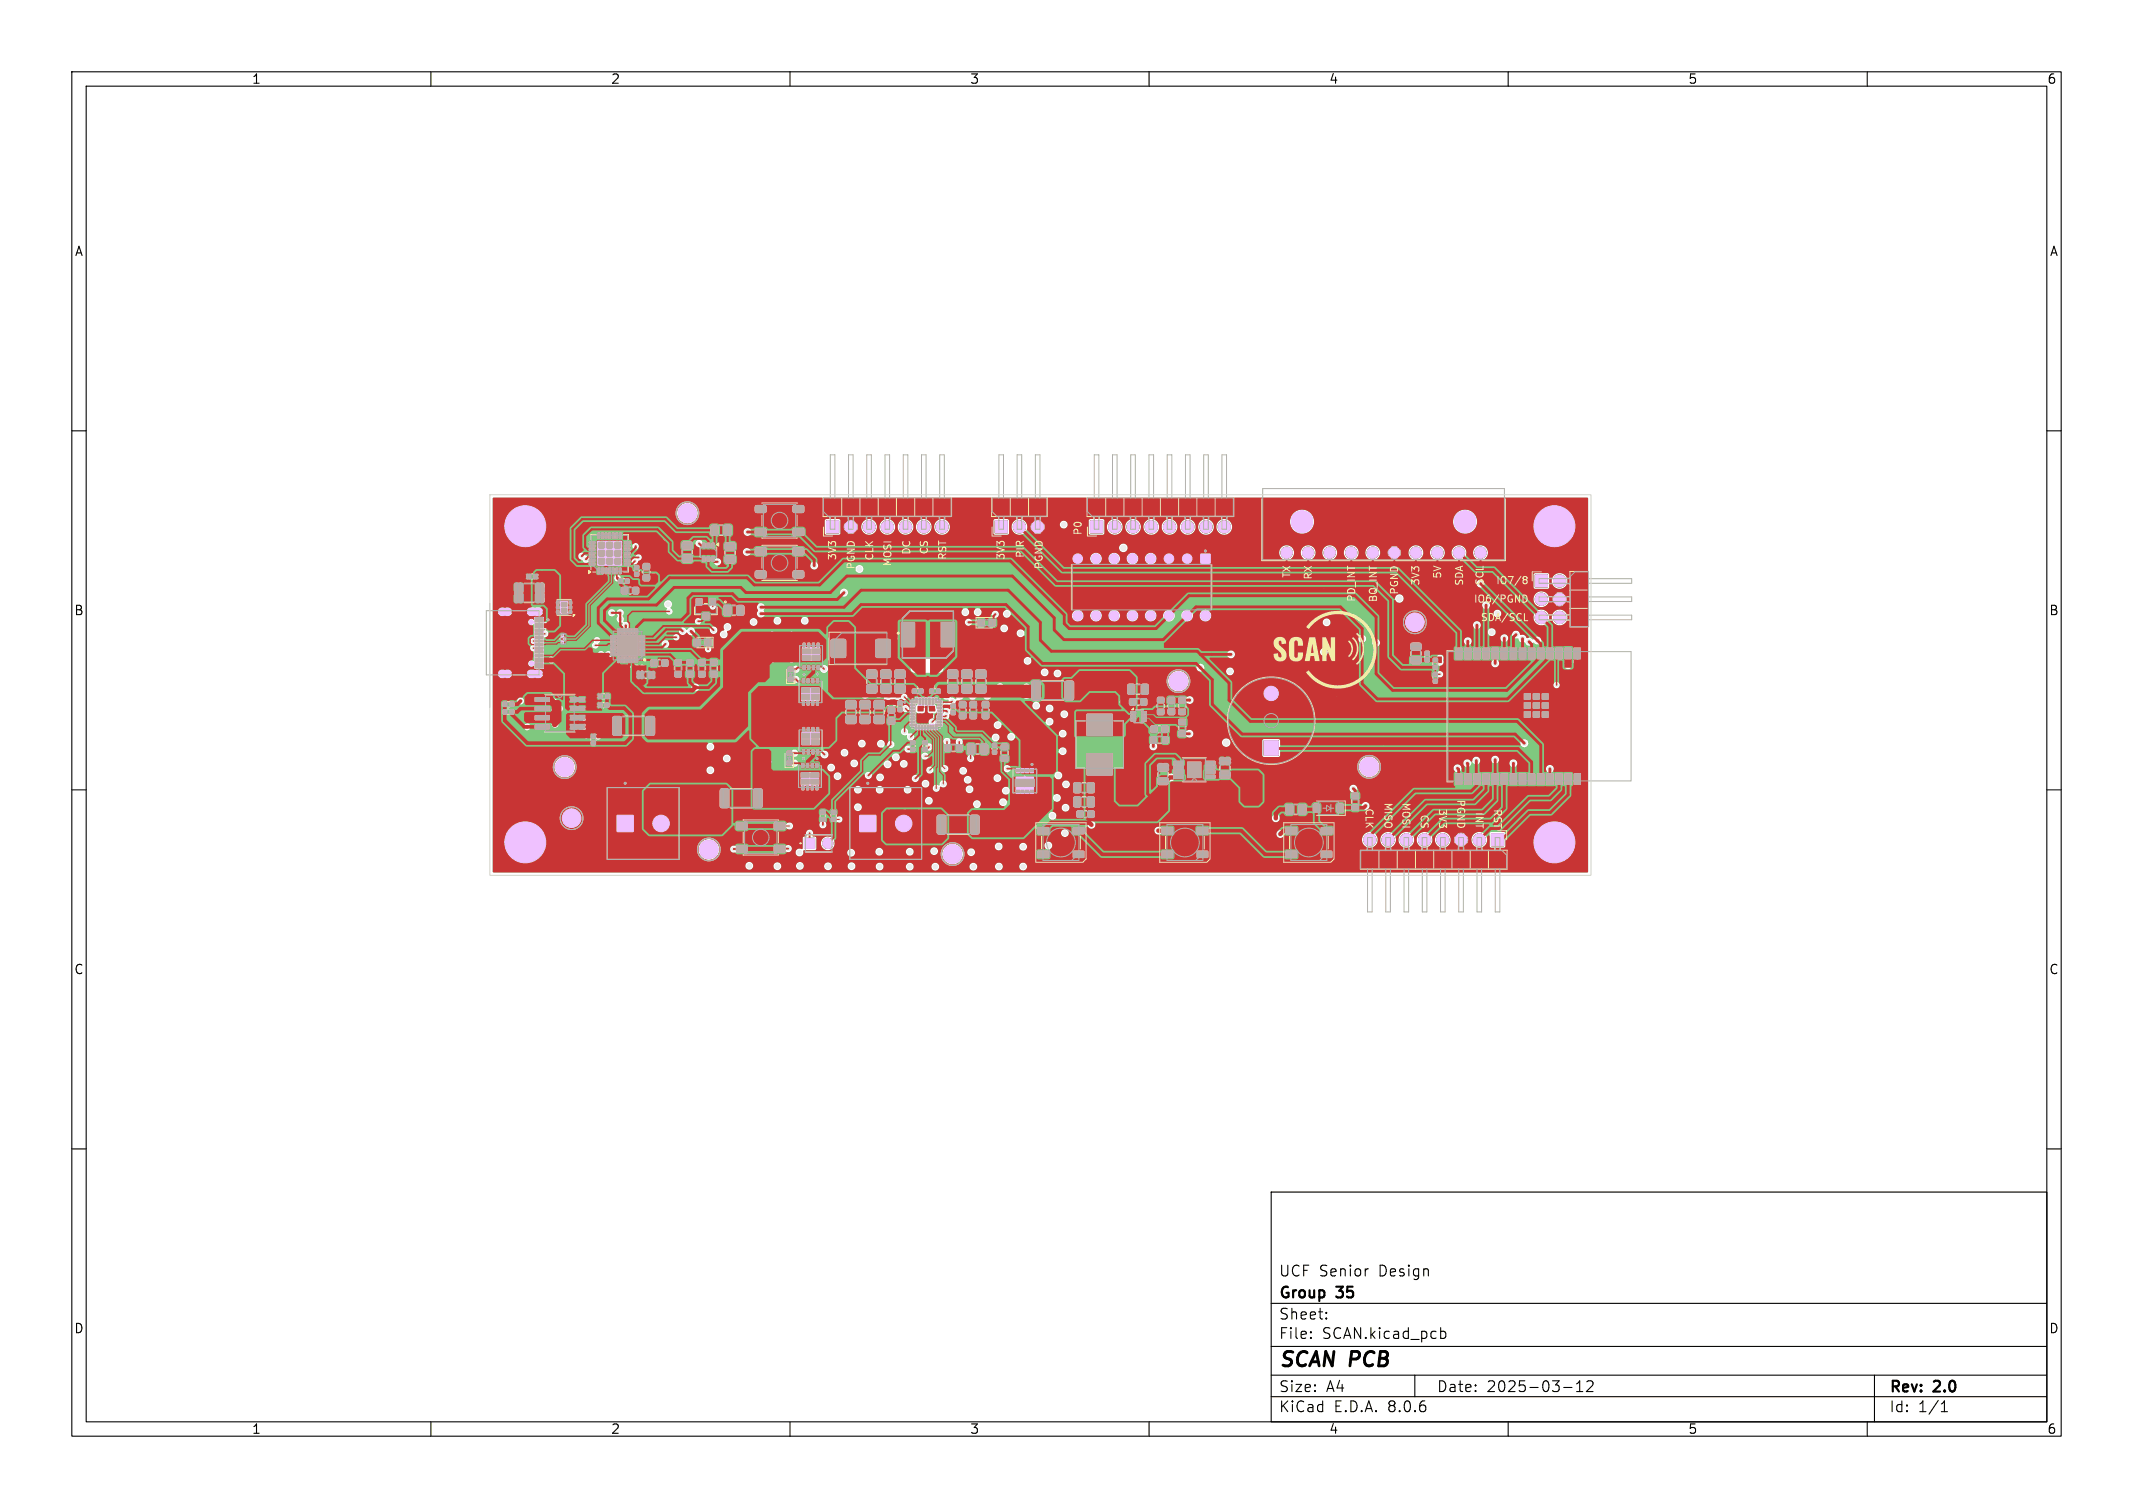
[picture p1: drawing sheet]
<svg xmlns="http://www.w3.org/2000/svg" width="297mm" height="210mm" viewBox="0 0 297 210" stroke-linecap="round" stroke-linejoin="round" font-family="sans-serif">
<defs><g id="words">
<text font-size="2.8" x="178" y="190.9">SCAN PCB</text>
<g font-size="2.1">
<text x="178" y="178">UCF Senior</text>
<text x="192" y="178">Design</text>
<text x="178" y="184">Sheet:</text>
<text x="178" y="181.2">Group</text>
<text x="186.2" y="181.2">35</text>
<text x="178" y="186.7">File:</text>
<text x="184.1" y="186.7">SCAN.kicad_pcb</text>
<text x="178" y="196.9">KiCad</text>
<text x="178" y="194.1">Size:</text>
<text x="184.7" y="194.1">A4</text>
<text x="185.7" y="196.9">E.D.A.</text>
<text x="193.3" y="196.9">8.0.6</text>
<text x="200" y="194.1">Date:</text>
<text x="207" y="194.1">2025-03-12</text>
<text x="263" y="194.3">Rev:</text>
<text x="263" y="196.9">Id:</text>
<text x="267.1" y="196.9">1/1</text>
<text x="269.4" y="194.3">2.0</text>
</g>
<g font-size="1.8">
<text x="35" y="11.9">1</text>
<text x="85" y="11.9">2</text>
<text x="135" y="11.9">3</text>
<text x="185" y="11.9">4</text>
<text x="235" y="11.9">5</text>
<text x="285" y="11.9">6</text>
<text x="10.3" y="35.9">A</text>
<text x="285.4" y="35.9">A</text>
<text x="10.3" y="85.9">B</text>
<text x="285.3" y="85.9">B</text>
<text x="10.3" y="135.9">C</text>
<text x="285.3" y="135.9">C</text>
<text x="10.3" y="185.9">D</text>
<text x="285.3" y="185.9">D</text>
<text x="35" y="199.9">1</text>
<text x="85" y="199.9">2</text>
<text x="135" y="199.9">3</text>
<text x="185" y="199.9">4</text>
<text x="235" y="199.9">5</text>
<text x="285" y="199.9">6</text>
</g>
<g font-size="1.4" fill="#f2eda1">
<text x="126.9" y="77.4" transform="rotate(-90 126.9 77.4)">DC</text>
<text x="129.4" y="77.3" transform="rotate(-90 129.4 77.3)">CS</text>
<text x="142.8" y="77.8" transform="rotate(-90 142.8 77.8)">PIR</text>
<text x="150.8" y="74.6" transform="rotate(-90 150.8 74.6)">P0</text>
<text x="116.6" y="78.1" transform="rotate(-90 116.6 78.1)">3V3</text>
<text x="119.2" y="79.4" transform="rotate(-90 119.2 79.4)">PGND</text>
<text x="121.8" y="78.2" transform="rotate(-90 121.8 78.2)">CLK</text>
<text x="124.3" y="79" transform="rotate(-90 124.3 79)">MOSI</text>
<text x="132" y="78.1" transform="rotate(-90 132 78.1)">RST</text>
<text x="140.1" y="78.1" transform="rotate(-90 140.1 78.1)">3V3</text>
<text x="145.4" y="79.4" transform="rotate(-90 145.4 79.4)">PGND</text>
<text x="179.9" y="80.6" transform="rotate(-90 179.9 80.6)">TX</text>
<text x="182.9" y="80.8" transform="rotate(-90 182.9 80.8)">RX</text>
<text x="188.9" y="83.9" transform="rotate(-90 188.9 83.9)">PD_INT</text>
<text x="191.9" y="84" transform="rotate(-90 191.9 84)">BQ_INT</text>
<text x="194.9" y="82.9" transform="rotate(-90 194.9 82.9)">PGND</text>
<text x="197.8" y="81.6" transform="rotate(-90 197.8 81.6)">3V3</text>
<text x="200.9" y="80.7" transform="rotate(-90 200.9 80.7)">5V</text>
<text x="203.9" y="81.7" transform="rotate(-90 203.9 81.7)">SDA</text>
<text x="206.8" y="81.6" transform="rotate(-90 206.8 81.6)">SCL</text>
<text x="208.2" y="81.6">IO7/8</text>
<text x="205.1" y="84.1">IO6/PGND</text>
<text x="206.1" y="86.7">SDA/SCL</text>
<text x="189.9" y="112.5" transform="rotate(90 189.9 112.5)">CLK</text>
<text x="192.6" y="111.7" transform="rotate(90 192.6 111.7)">MISO</text>
<text x="195.1" y="111.7" transform="rotate(90 195.1 111.7)">MOSI</text>
<text x="197.6" y="113.3" transform="rotate(90 197.6 113.3)">CS</text>
<text x="200.2" y="112.5" transform="rotate(90 200.2 112.5)">3V3</text>
<text x="202.7" y="111.2" transform="rotate(90 202.7 111.2)">PGND</text>
<text x="205.3" y="113" transform="rotate(90 205.3 113)">INT</text>
<text x="207.8" y="112.6" transform="rotate(90 207.8 112.6)">RST</text>
</g>
</g></defs>
<g fill="none" stroke="#000" stroke-width=".15">
<path d="M10 10h277v190h-277zM12 12h273v186h-273zM60 10v2M110 10v2M160 10v2M210 10v2M260 10v2M10 60h2M285 60h2M10 110h2M285 110h2M10 160h2"/>
<path d="M285 160h2M177 166h108v32h-108zM190.4 176.7h.1M60 198v2M110 198v2M160 198v2M177 194.5h108M177 191.5h108M177 187.5h108M177 181.5h108M182.5 186.3h.1l-.1 .1M182.5 186.3v.1"/>
<path d="M182.5 185.5v.1M182.5 185.5h.1l-.1 .1M184.7 183.6v.1M184.7 183.6h-.1l.1 .1M184.7 182.8v.1M184.7 182.8h-.1l.1 .1M197 191.5v3M200.6 184.9v1.5M200.6 185.5l.4-.1 .3 .3v.4l-.1 .2-.2 .1-.4-.1M210 198v2M217.7 193.2h1.2M219.5 193.8h.9"/>
<path d="M219.5 192.7l.5-.4v1.5M221 192.4l.2-.1 .5 .1a.41 .41 0 0 1 0 .5l-.8 .9h.9M260 198v2M261 191.5v6.5M270.3 196.6h.9M270.3 195.5l.4-.4v1.5"/>
</g>
<g fill="#7fc87f" stroke="#7fc87f" stroke-width=".14">
<path d="M176 103.2h2v2h-2z"/>
<path d="M151.8 72.5h1.7v1.7h-1.7z"/>
<path d="M213.8 80.1h1.7v1.7h-1.7z"/>
<path d="M86 113.6h2.1v2.1h-2.1z"/>
<path d="M119.8 113.6h2.1v2.1h-2.1z"/>
<path d="M112 116.7h1.4v1.5h-1.4z"/>
<path d="M115.1 72.5h1.7v1.7h-1.7z"/>
<path d="M138.6 72.5h1.7v1.7h-1.7z"/>
<path d="M167.3 77.2h1.1v1.2h-1.1z"/>
<path d="M207.7 116.1h1.7v1.7h-1.7z"/>
<circle cx="206.1" cy="77" r=".79"/>
<circle cx="203.1" cy="77" r=".79"/>
<circle cx="200.1" cy="77" r=".79"/>
<circle cx="197.1" cy="77" r=".79"/>
<circle cx="194.1" cy="77" r=".79"/>
<circle cx="191.1" cy="77" r=".79"/>
<circle cx="188.1" cy="77" r=".79"/>
<circle cx="185.1" cy="77" r=".79"/>
<circle cx="182.1" cy="77" r=".79"/>
<circle cx="179.1" cy="77" r=".79"/>
<circle cx="112.9" cy="103.4" r=".2"/>
<circle cx="111.9" cy="102.9" r=".2"/>
<circle cx="113.8" cy="102.9" r=".2"/>
<circle cx="112.9" cy="102.5" r=".2"/>
<circle cx="111.9" cy="102" r=".2"/>
<circle cx="113.8" cy="102" r=".2"/>
<circle cx="112.9" cy="101.6" r=".2"/>
<circle cx="112.8" cy="96.1" r=".2"/>
<circle cx="113.8" cy="96.6" r=".2"/>
<circle cx="111.9" cy="96.6" r=".2"/>
<circle cx="112.8" cy="97.1" r=".2"/>
<circle cx="113.8" cy="97.5" r=".2"/>
<circle cx="111.9" cy="97.5" r=".2"/>
<circle cx="112.8" cy="98" r=".2"/>
<circle cx="112.9" cy="91.6" r=".2"/>
<circle cx="112" cy="91.2" r=".2"/>
<circle cx="113.9" cy="91.2" r=".2"/>
<circle cx="112.9" cy="90.7" r=".2"/>
<circle cx="112" cy="90.3" r=".2"/>
<circle cx="113.9" cy="90.3" r=".2"/>
<circle cx="112.9" cy="89.8" r=".2"/>
<circle cx="112.8" cy="107.9" r=".2"/>
<circle cx="113.8" cy="108.4" r=".2"/>
<circle cx="111.8" cy="108.4" r=".2"/>
<circle cx="112.8" cy="108.9" r=".2"/>
<circle cx="113.8" cy="109.3" r=".2"/>
<circle cx="111.8" cy="109.3" r=".2"/>
<circle cx="112.8" cy="109.8" r=".2"/>
<circle cx="177" cy="96.6" r="1"/>
<circle cx="164.1" cy="94.9" r="1.2"/>
<circle cx="79.6" cy="113.9" r="1.2"/>
<circle cx="155.2" cy="73.4" r=".85"/>
<circle cx="157.8" cy="73.4" r=".85"/>
<circle cx="160.3" cy="73.4" r=".85"/>
<circle cx="162.8" cy="73.4" r=".85"/>
<circle cx="165.4" cy="73.4" r=".85"/>
<circle cx="167.9" cy="73.4" r=".85"/>
<circle cx="170.5" cy="73.4" r=".85"/>
<circle cx="217.2" cy="80.9" r=".85"/>
<circle cx="214.6" cy="83.4" r=".85"/>
<circle cx="217.2" cy="83.4" r=".85"/>
<circle cx="214.6" cy="86" r=".85"/>
<circle cx="217.2" cy="86" r=".85"/>
<circle cx="98.7" cy="118.3" r="1.2"/>
<circle cx="78.6" cy="106.8" r="1.2"/>
<circle cx="92.1" cy="114.7" r="1.05"/>
<circle cx="125.8" cy="114.7" r="1.05"/>
<circle cx="190.6" cy="106.8" r="1.2"/>
<circle cx="95.7" cy="71.5" r="1.2"/>
<circle cx="216.4" cy="73.3" r="2.85"/>
<circle cx="73.1" cy="117.3" r="2.85"/>
<circle cx="132.6" cy="118.9" r="1.2"/>
<circle cx="115.3" cy="117.4" r=".71"/>
<circle cx="197" cy="86.7" r="1.2"/>
<circle cx="216.4" cy="117.3" r="2.85"/>
<circle cx="118.5" cy="73.4" r=".85"/>
<circle cx="121" cy="73.4" r=".85"/>
<circle cx="123.5" cy="73.4" r=".85"/>
<circle cx="126.1" cy="73.4" r=".85"/>
<circle cx="128.6" cy="73.4" r=".85"/>
<circle cx="131.2" cy="73.4" r=".85"/>
<circle cx="141.9" cy="73.4" r=".85"/>
<circle cx="144.5" cy="73.4" r=".85"/>
<circle cx="165.3" cy="77.8" r=".56"/>
<circle cx="162.8" cy="77.8" r=".56"/>
<circle cx="160.2" cy="77.8" r=".56"/>
<circle cx="157.7" cy="77.8" r=".56"/>
<circle cx="155.1" cy="77.8" r=".56"/>
<circle cx="152.6" cy="77.8" r=".56"/>
<circle cx="150.1" cy="77.8" r=".56"/>
<circle cx="150.1" cy="85.7" r=".56"/>
<circle cx="152.6" cy="85.7" r=".56"/>
<circle cx="155.1" cy="85.7" r=".56"/>
<circle cx="157.7" cy="85.7" r=".56"/>
<circle cx="160.2" cy="85.7" r=".56"/>
<circle cx="162.8" cy="85.7" r=".56"/>
<circle cx="165.3" cy="85.7" r=".56"/>
<circle cx="167.8" cy="85.7" r=".56"/>
<circle cx="73.1" cy="73.3" r="2.85"/>
<circle cx="206" cy="117" r=".85"/>
<circle cx="203.4" cy="117" r=".85"/>
<circle cx="200.9" cy="117" r=".85"/>
<circle cx="198.4" cy="117" r=".85"/>
<circle cx="195.8" cy="117" r=".85"/>
<circle cx="193.3" cy="117" r=".85"/>
<circle cx="190.7" cy="117" r=".85"/>
</g>
<path d="M69.9 85.2h.8M69.9 93.8h.8M73.9 85.2h1.1M73.9 93.8h1.1" fill="none" stroke="#7fc87f" stroke-width=".9"/>
<g fill="#ececec" stroke="#ececec" stroke-width=".14">
<circle cx="143.7" cy="108.9" r=".2"/>
<circle cx="142.7" cy="109.4" r=".2"/>
<circle cx="142.7" cy="108.5" r=".2"/>
<circle cx="141.7" cy="108.9" r=".2"/>
<circle cx="142.7" cy="110.3" r=".2"/>
<circle cx="141.7" cy="109.8" r=".2"/>
<circle cx="143.7" cy="109.8" r=".2"/>
<circle cx="195.9" cy="103.3" r=".3"/>
<circle cx="197" cy="95.1" r=".3"/>
<circle cx="70" cy="109.8" r=".3"/>
<circle cx="175.3" cy="77.4" r=".3"/>
<circle cx="134.9" cy="90.8" r=".35"/>
<circle cx="176.8" cy="70.8" r=".3"/>
<circle cx="117.6" cy="100.8" r=".25"/>
<circle cx="124.3" cy="93.3" r=".25"/>
<circle cx="137" cy="93" r=".25"/>
<circle cx="134.4" cy="89.7" r=".35"/>
<circle cx="219.9" cy="99.8" r=".3"/>
<circle cx="141.6" cy="70.8" r=".3"/>
<circle cx="132.8" cy="70.8" r=".3"/>
<circle cx="211.8" cy="97" r=".3"/>
<circle cx="88.1" cy="81" r=".25"/>
<circle cx="72.7" cy="92.8" r=".3"/>
<circle cx="134.1" cy="100.4" r=".25"/>
<circle cx="207" cy="98.4" r=".3"/>
<circle cx="85.7" cy="70.8" r=".3"/>
<circle cx="177.7" cy="109" r=".3"/>
<circle cx="213.9" cy="97.6" r=".3"/>
<circle cx="211.7" cy="78.1" r=".3"/>
<circle cx="198.7" cy="90.1" r=".3"/>
<circle cx="88.6" cy="105.5" r=".3"/>
<circle cx="71.1" cy="83.7" r=".23"/>
<circle cx="137.5" cy="100.4" r=".25"/>
<circle cx="147.4" cy="120.7" r=".3"/>
<circle cx="173.7" cy="80.4" r=".3"/>
<circle cx="200" cy="70.8" r=".3"/>
<circle cx="192.5" cy="72.4" r=".3"/>
<circle cx="172.4" cy="77.4" r=".3"/>
<circle cx="194.1" cy="70.8" r=".3"/>
<circle cx="207.6" cy="80.6" r=".3"/>
<circle cx="214.5" cy="98.3" r=".3"/>
<circle cx="141.1" cy="91.5" r=".35"/>
<circle cx="195.2" cy="109.4" r=".3"/>
<circle cx="218" cy="103.9" r=".3"/>
<circle cx="210" cy="119.3" r=".3"/>
<circle cx="123.2" cy="99.4" r=".25"/>
<circle cx="178.2" cy="72.8" r=".3"/>
<circle cx="179.7" cy="70.8" r=".3"/>
<circle cx="87.8" cy="90.9" r=".25"/>
<circle cx="211.8" cy="98.2" r=".3"/>
<circle cx="159.2" cy="101.5" r=".25"/>
<circle cx="115.1" cy="70.8" r=".3"/>
<circle cx="201.4" cy="89.7" r=".3"/>
<circle cx="133.1" cy="93" r=".25"/>
<circle cx="94.5" cy="74.8" r=".3"/>
<circle cx="219.9" cy="96.9" r=".3"/>
<circle cx="213.9" cy="100.3" r=".3"/>
<circle cx="129" cy="100.2" r=".35"/>
<circle cx="150.3" cy="70.8" r=".3"/>
<circle cx="89.5" cy="82.3" r=".25"/>
<circle cx="70" cy="112.7" r=".3"/>
<circle cx="219.9" cy="89.8" r=".3"/>
<circle cx="182.7" cy="120.7" r=".3"/>
<circle cx="200.5" cy="108.8" r=".3"/>
<circle cx="98.1" cy="83.8" r=".3"/>
<circle cx="83.7" cy="76" r=".25"/>
<circle cx="157.6" cy="101.5" r=".25"/>
<circle cx="180.9" cy="106" r=".3"/>
<circle cx="122.4" cy="93.3" r=".25"/>
<circle cx="135.1" cy="91.7" r=".35"/>
<circle cx="187.3" cy="120.7" r=".3"/>
<circle cx="216.1" cy="102.4" r=".3"/>
<circle cx="151.5" cy="119.4" r=".3"/>
<circle cx="81.2" cy="117.8" r=".3"/>
<circle cx="185.3" cy="74.4" r=".3"/>
<circle cx="88.6" cy="107.7" r=".3"/>
<circle cx="94.3" cy="103.9" r=".3"/>
<circle cx="127" cy="70.8" r=".3"/>
<circle cx="157.6" cy="120.7" r=".3"/>
<circle cx="219.6" cy="78.1" r=".3"/>
<circle cx="123.9" cy="70.8" r=".3"/>
<circle cx="134.7" cy="100.4" r=".25"/>
<circle cx="195.1" cy="89.1" r=".3"/>
<circle cx="94.2" cy="120.2" r=".3"/>
<circle cx="129.9" cy="70.8" r=".3"/>
<circle cx="188.3" cy="70.8" r=".3"/>
<circle cx="71.1" cy="82.6" r=".23"/>
<circle cx="214.4" cy="110.2" r=".3"/>
<circle cx="129.8" cy="95.5" r=".35"/>
<circle cx="94.3" cy="106" r=".3"/>
<circle cx="139.3" cy="91.5" r=".35"/>
<circle cx="164.8" cy="89.2" r=".3"/>
<circle cx="191.2" cy="70.8" r=".3"/>
<circle cx="103.4" cy="70.8" r=".3"/>
<circle cx="218" cy="98.1" r=".3"/>
<circle cx="187.4" cy="117.1" r=".3"/>
<circle cx="94.3" cy="108.1" r=".3"/>
<circle cx="166.3" cy="107.2" r=".25"/>
<circle cx="212.7" cy="98.9" r=".3"/>
<circle cx="177.6" cy="120.7" r=".3"/>
<circle cx="218" cy="95.2" r=".3"/>
<circle cx="71.1" cy="81.4" r=".23"/>
<circle cx="198.5" cy="93.8" r=".3"/>
<circle cx="219.3" cy="89.8" r=".3"/>
<circle cx="82.8" cy="70.8" r=".3"/>
<circle cx="96.2" cy="105.1" r=".25"/>
<circle cx="91.8" cy="107" r=".3"/>
<circle cx="135.7" cy="70.8" r=".3"/>
<circle cx="152.5" cy="120.7" r=".3"/>
<circle cx="171.7" cy="106" r=".3"/>
<circle cx="192.4" cy="120.7" r=".3"/>
<circle cx="92.6" cy="93.4" r=".3"/>
<circle cx="173.3" cy="94.3" r=".3"/>
<circle cx="75.2" cy="110" r=".3"/>
<circle cx="213.9" cy="96.2" r=".3"/>
<circle cx="78.3" cy="72.7" r=".3"/>
<circle cx="158.7" cy="109.5" r=".3"/>
<circle cx="215.6" cy="78.1" r=".3"/>
<circle cx="92.3" cy="75.3" r=".25"/>
<circle cx="198.3" cy="72.4" r=".3"/>
<circle cx="137.6" cy="93.6" r=".25"/>
<circle cx="96.6" cy="107.1" r=".3"/>
<circle cx="88.6" cy="70.8" r=".3"/>
<circle cx="189.6" cy="72.4" r=".3"/>
<circle cx="84.8" cy="77.1" r=".25"/>
<circle cx="128.1" cy="95.5" r=".35"/>
<circle cx="219.2" cy="107.2" r=".3"/>
<circle cx="89.8" cy="78" r=".25"/>
<circle cx="193" cy="92.6" r=".3"/>
<circle cx="78.3" cy="117.8" r=".3"/>
<circle cx="91.3" cy="120.2" r=".3"/>
<circle cx="211.6" cy="70.8" r=".3"/>
<circle cx="219.9" cy="94" r=".3"/>
<circle cx="134.9" cy="93" r=".25"/>
<circle cx="120.4" cy="93.3" r=".25"/>
<circle cx="153.3" cy="83.1" r=".3"/>
<circle cx="159.3" cy="70.8" r=".3"/>
<circle cx="209.9" cy="98.3" r=".3"/>
<circle cx="84.8" cy="76" r=".25"/>
<circle cx="134.2" cy="73.8" r=".3"/>
<circle cx="195.4" cy="72.4" r=".3"/>
<circle cx="153.5" cy="97.5" r=".3"/>
<circle cx="70" cy="106.9" r=".3"/>
<circle cx="219.9" cy="105.6" r=".3"/>
<circle cx="212.7" cy="96.2" r=".3"/>
<circle cx="88.4" cy="120.2" r=".3"/>
<circle cx="84.8" cy="78.2" r=".25"/>
<circle cx="172.5" cy="120.7" r=".3"/>
<circle cx="219.6" cy="81" r=".3"/>
<circle cx="213.3" cy="99.5" r=".3"/>
<circle cx="121.3" cy="89.5" r=".35"/>
<circle cx="124.6" cy="88.9" r=".35"/>
<circle cx="215.1" cy="96.2" r=".3"/>
<circle cx="105.3" cy="72" r=".3"/>
<circle cx="212.1" cy="116.5" r=".3"/>
<circle cx="160.4" cy="97.7" r=".3"/>
<circle cx="177" cy="94.3" r=".3"/>
<circle cx="193.9" cy="98.6" r=".3"/>
<circle cx="72.4" cy="105.5" r=".3"/>
<circle cx="122.4" cy="92.5" r=".35"/>
<circle cx="216.2" cy="105.2" r=".3"/>
<circle cx="185.9" cy="119" r=".3"/>
<circle cx="200.4" cy="83.4" r=".3"/>
<circle cx="173.3" cy="97.1" r=".3"/>
<circle cx="183.6" cy="103.3" r=".3"/>
<circle cx="83.7" cy="78.2" r=".25"/>
<circle cx="175.2" cy="92.1" r=".3"/>
<circle cx="138.7" cy="70.8" r=".3"/>
<circle cx="219.2" cy="109.8" r=".3"/>
<circle cx="91.7" cy="94" r=".3"/>
<circle cx="85.9" cy="76" r=".25"/>
<circle cx="80.4" cy="85" r=".3"/>
<circle cx="70" cy="92.4" r=".3"/>
<circle cx="87.8" cy="89.9" r=".25"/>
<circle cx="208.5" cy="99.4" r=".3"/>
<circle cx="124.9" cy="92.7" r=".35"/>
<circle cx="219.9" cy="102.7" r=".3"/>
<circle cx="75.2" cy="107.1" r=".3"/>
<circle cx="85.9" cy="78.2" r=".25"/>
<circle cx="161" cy="96.3" r=".3"/>
<circle cx="194" cy="74.4" r=".3"/>
<circle cx="173.9" cy="75" r=".3"/>
<circle cx="80.6" cy="76" r=".3"/>
<circle cx="84.1" cy="117.8" r=".3"/>
<circle cx="212.7" cy="100.3" r=".3"/>
<circle cx="75.2" cy="113" r=".3"/>
<circle cx="89.9" cy="117.8" r=".3"/>
<circle cx="197.5" cy="120.7" r=".3"/>
<circle cx="82.6" cy="79.8" r=".25"/>
<circle cx="219.6" cy="86.8" r=".3"/>
<circle cx="103.7" cy="79" r=".3"/>
<circle cx="156.3" cy="111.2" r=".3"/>
<circle cx="119.6" cy="100.8" r=".25"/>
<circle cx="76.9" cy="70.8" r=".3"/>
<circle cx="100.5" cy="70.8" r=".3"/>
<circle cx="153.3" cy="70.8" r=".3"/>
<circle cx="199.9" cy="74.4" r=".3"/>
<circle cx="186.6" cy="72.4" r=".3"/>
<circle cx="129" cy="95.5" r=".35"/>
<circle cx="219.6" cy="83.9" r=".3"/>
<circle cx="203.8" cy="83.1" r=".3"/>
<circle cx="94.4" cy="94.9" r=".3"/>
<circle cx="87.5" cy="92.8" r=".3"/>
<circle cx="216" cy="97" r=".3"/>
<circle cx="216" cy="98.2" r=".3"/>
<circle cx="92.9" cy="117.8" r=".3"/>
<circle cx="168.5" cy="105" r=".3"/>
<circle cx="72.4" cy="108.5" r=".3"/>
<circle cx="72.4" cy="111.4" r=".3"/>
<circle cx="175.3" cy="72.8" r=".3"/>
<circle cx="134.3" cy="88.7" r=".35"/>
<circle cx="220.1" cy="112.5" r=".3"/>
<circle cx="166.3" cy="107.9" r=".25"/>
<circle cx="82.8" cy="107.6" r=".3"/>
<circle cx="120.6" cy="90.7" r=".35"/>
<circle cx="86" cy="108.6" r=".3"/>
<circle cx="197" cy="70.8" r=".3"/>
<circle cx="123.7" cy="92.5" r=".35"/>
<circle cx="194.3" cy="94.2" r=".3"/>
<circle cx="70" cy="89.5" r=".3"/>
<circle cx="215.1" cy="97.6" r=".3"/>
<circle cx="198.5" cy="107.5" r=".3"/>
<circle cx="121.5" cy="100.8" r=".25"/>
<circle cx="79.6" cy="120.2" r=".3"/>
<circle cx="78.2" cy="89" r=".2"/>
<circle cx="215.1" cy="98.9" r=".3"/>
<circle cx="103.1" cy="86.1" r=".3"/>
<circle cx="216" cy="99.5" r=".3"/>
<circle cx="91.8" cy="104.8" r=".3"/>
<circle cx="172.4" cy="85.9" r=".3"/>
<circle cx="219.4" cy="92.1" r=".3"/>
<circle cx="173.9" cy="70.8" r=".3"/>
<circle cx="166.3" cy="106.4" r=".25"/>
<circle cx="196.9" cy="74.4" r=".3"/>
<circle cx="186.6" cy="108.5" r=".3"/>
<circle cx="200.5" cy="106.1" r=".3"/>
<circle cx="91.5" cy="76" r=".25"/>
<circle cx="220.1" cy="92.1" r=".3"/>
<circle cx="183.4" cy="94.7" r=".3"/>
<circle cx="144.5" cy="70.8" r=".3"/>
<circle cx="203.4" cy="86.4" r=".3"/>
<circle cx="215.1" cy="100.3" r=".3"/>
<circle cx="124.9" cy="99.4" r=".25"/>
<circle cx="87" cy="117.8" r=".3"/>
<circle cx="212.7" cy="97.6" r=".3"/>
<circle cx="138.5" cy="105.5" r=".25"/>
<circle cx="85.9" cy="77.2" r=".25"/>
<circle cx="129.7" cy="99.8" r=".35"/>
<circle cx="118" cy="70.8" r=".3"/>
<circle cx="213.9" cy="98.9" r=".3"/>
<circle cx="87.8" cy="88.8" r=".25"/>
<circle cx="135.4" cy="100.4" r=".25"/>
<circle cx="214.6" cy="112.2" r=".3"/>
<circle cx="79.8" cy="70.8" r=".3"/>
<circle cx="205.8" cy="70.8" r=".3"/>
<circle cx="211.9" cy="99.5" r=".3"/>
<circle cx="176.8" cy="75" r=".3"/>
<circle cx="167.4" cy="120.7" r=".3"/>
<circle cx="112.1" cy="79" r=".3"/>
<circle cx="121.3" cy="91.7" r=".35"/>
<circle cx="168.1" cy="70.8" r=".3"/>
<circle cx="78.3" cy="77.3" r=".3"/>
<circle cx="218" cy="101" r=".3"/>
<circle cx="124.6" cy="91.8" r=".35"/>
<circle cx="108.4" cy="75.4" r=".3"/>
<circle cx="188.2" cy="74.4" r=".3"/>
<circle cx="165.6" cy="113.8" r=".3"/>
<circle cx="220.1" cy="109.8" r=".3"/>
<circle cx="213.3" cy="98.3" r=".3"/>
<circle cx="198.9" cy="98.7" r=".3"/>
<circle cx="196.9" cy="111.7" r=".3"/>
<circle cx="212.5" cy="120.7" r=".3"/>
<circle cx="85.4" cy="120.2" r=".3"/>
<circle cx="187.4" cy="114.4" r=".3"/>
<circle cx="83.7" cy="77.1" r=".25"/>
<circle cx="148.8" cy="110.7" r=".3"/>
<circle cx="70" cy="104" r=".3"/>
<circle cx="162.6" cy="120.7" r=".3"/>
<circle cx="120.9" cy="70.8" r=".3"/>
<circle cx="156.4" cy="70.8" r=".3"/>
<circle cx="106.6" cy="113.4" r=".25"/>
<circle cx="208.7" cy="70.8" r=".3"/>
<circle cx="169.3" cy="117.8" r=".3"/>
<circle cx="70" cy="86.5" r=".3"/>
<circle cx="72.7" cy="94.8" r=".3"/>
<circle cx="72.9" cy="80.3" r=".3"/>
<circle cx="91.5" cy="70.8" r=".3"/>
<circle cx="128.3" cy="99.8" r=".35"/>
<circle cx="158.4" cy="101.5" r=".25"/>
<circle cx="214.5" cy="99.5" r=".3"/>
<circle cx="76.9" cy="75" r=".3"/>
<circle cx="82.5" cy="120.2" r=".3"/>
<circle cx="165.2" cy="70.8" r=".3"/>
<circle cx="214.5" cy="97" r=".3"/>
<circle cx="82.8" cy="110.5" r=".3"/>
<circle cx="162.2" cy="70.8" r=".3"/>
<circle cx="191.1" cy="74.4" r=".3"/>
<circle cx="207.4" cy="120.7" r=".3"/>
<circle cx="80" cy="80.1" r=".3"/>
<circle cx="202.6" cy="120.7" r=".3"/>
<circle cx="97.7" cy="94.9" r=".3"/>
<circle cx="70" cy="77.8" r=".3"/>
<circle cx="173.5" cy="113.8" r=".3"/>
<circle cx="129" cy="99.2" r=".27"/>
<circle cx="169.9" cy="113.8" r=".3"/>
<circle cx="219.9" cy="107.2" r=".3"/>
<circle cx="210.9" cy="110.5" r=".3"/>
<circle cx="213.3" cy="97" r=".3"/>
<circle cx="149.4" cy="113.4" r=".3"/>
<circle cx="147.4" cy="70.8" r=".3"/>
<circle cx="171" cy="70.8" r=".3"/>
<circle cx="185.3" cy="70.8" r=".3"/>
<circle cx="80.3" cy="83.2" r=".3"/>
<circle cx="160.9" cy="107" r=".25"/>
<circle cx="116.8" cy="91.8" r=".25"/>
<circle cx="116.3" cy="91.8" r=".25"/>
<circle cx="120" cy="95.9" r=".35"/>
<circle cx="122.4" cy="96.6" r=".35"/>
<circle cx="123.7" cy="96.9" r=".35"/>
<circle cx="118.1" cy="87.6" r=".25"/>
<circle cx="120.5" cy="96.7" r=".35"/>
<circle cx="116.1" cy="87.6" r=".25"/>
<circle cx="125" cy="96.9" r=".35"/>
<circle cx="117.4" cy="91.8" r=".25"/>
<circle cx="124" cy="103.7" r=".25"/>
<circle cx="135.1" cy="105.6" r=".25"/>
<circle cx="142.9" cy="96.8" r=".25"/>
<circle cx="135.4" cy="96.8" r=".35"/>
<circle cx="131.8" cy="96.8" r=".35"/>
<circle cx="137.5" cy="96.8" r=".35"/>
<circle cx="142.9" cy="96.2" r=".25"/>
<circle cx="133.6" cy="96.8" r=".35"/>
<circle cx="142.9" cy="95.7" r=".25"/>
<circle cx="139.2" cy="95.6" r=".25"/>
<circle cx="139.2" cy="96.2" r=".25"/>
<circle cx="101.2" cy="105.6" r=".3"/>
<circle cx="102.2" cy="118.3" r=".25"/>
<circle cx="126.4" cy="104.3" r=".25"/>
<circle cx="122.5" cy="108.3" r=".3"/>
<circle cx="146.2" cy="98.7" r=".3"/>
<circle cx="125.8" cy="106.4" r=".3"/>
<circle cx="109.8" cy="118.2" r=".25"/>
<circle cx="139.8" cy="87.5" r=".3"/>
<circle cx="114.6" cy="114.9" r=".25"/>
<circle cx="112.7" cy="116" r=".25"/>
<circle cx="142.1" cy="88.2" r=".3"/>
<circle cx="139.1" cy="117.9" r=".3"/>
<circle cx="146.5" cy="113.6" r=".3"/>
<circle cx="142.5" cy="117.9" r=".3"/>
<circle cx="122.5" cy="110" r=".3"/>
<circle cx="148" cy="104.6" r=".3"/>
<circle cx="120" cy="103.6" r=".3"/>
<circle cx="100.8" cy="88.4" r=".3"/>
<circle cx="135.2" cy="118.7" r=".3"/>
<circle cx="138.6" cy="102.7" r=".3"/>
<circle cx="126.7" cy="120.7" r=".3"/>
<circle cx="128.9" cy="109.1" r=".3"/>
<circle cx="116.6" cy="108.1" r=".3"/>
<circle cx="148" cy="102.2" r=".3"/>
<circle cx="139.7" cy="111.7" r=".3"/>
<circle cx="145.5" cy="93.6" r=".3"/>
<circle cx="122.7" cy="103.6" r=".3"/>
<circle cx="130.2" cy="120.7" r=".3"/>
<circle cx="133.6" cy="103.3" r=".25"/>
<circle cx="126.4" cy="110" r=".3"/>
<circle cx="115.7" cy="106.9" r=".3"/>
<circle cx="108.2" cy="120.6" r=".3"/>
<circle cx="135.5" cy="120.7" r=".3"/>
<circle cx="140.1" cy="110.1" r=".3"/>
<circle cx="147.2" cy="111.1" r=".3"/>
<circle cx="134.1" cy="107.4" r=".3"/>
<circle cx="139.1" cy="120.7" r=".3"/>
<circle cx="147.4" cy="108" r=".3"/>
<circle cx="119.5" cy="112.4" r=".3"/>
<circle cx="129.5" cy="107.2" r=".25"/>
<circle cx="138.9" cy="108.4" r=".3"/>
<circle cx="144.3" cy="98.3" r=".3"/>
<circle cx="101.3" cy="87.3" r=".3"/>
<circle cx="118.5" cy="118.8" r=".3"/>
<circle cx="117.6" cy="104.8" r=".3"/>
<circle cx="119.5" cy="110" r=".3"/>
<circle cx="143.1" cy="92" r=".3"/>
<circle cx="140.8" cy="102.6" r=".3"/>
<circle cx="112.1" cy="86.5" r=".3"/>
<circle cx="148.3" cy="116" r=".3"/>
<circle cx="148.4" cy="109.2" r=".3"/>
<circle cx="111.4" cy="120.6" r=".3"/>
<circle cx="146" cy="117.8" r=".3"/>
<circle cx="129.4" cy="104" r=".25"/>
<circle cx="147.2" cy="93.8" r=".3"/>
<circle cx="108.2" cy="86.5" r=".3"/>
<circle cx="148.4" cy="112.5" r=".3"/>
<circle cx="98.9" cy="107.3" r=".3"/>
<circle cx="136" cy="112" r=".3"/>
<circle cx="104.3" cy="120.6" r=".3"/>
<circle cx="98.9" cy="104" r=".3"/>
<circle cx="122.4" cy="118.6" r=".3"/>
<circle cx="126.7" cy="118.6" r=".3"/>
<circle cx="124.8" cy="105.5" r=".3"/>
<circle cx="135" cy="109.9" r=".3"/>
<circle cx="115.3" cy="120.6" r=".3"/>
<circle cx="122.5" cy="120.7" r=".3"/>
<circle cx="118.6" cy="120.6" r=".3"/>
<circle cx="123.6" cy="106.5" r=".3"/>
<circle cx="146.2" cy="100.5" r=".3"/>
<circle cx="134.4" cy="85.3" r=".3"/>
<circle cx="104.9" cy="86.6" r=".3"/>
<circle cx="118.9" cy="106.3" r=".3"/>
<circle cx="136.1" cy="85.3" r=".3"/>
<circle cx="130.1" cy="118.5" r=".3"/>
<circle cx="138.9" cy="101" r=".3"/>
<circle cx="111.3" cy="118.7" r=".3"/>
<circle cx="142.5" cy="120.7" r=".3"/>
<circle cx="129.3" cy="111.5" r=".3"/>
<circle cx="127.4" cy="108.4" r=".25"/>
<circle cx="105.3" cy="109.5" r=".22"/>
<circle cx="113" cy="111.3" r=".23"/>
<circle cx="106.9" cy="107.8" r=".23"/>
<circle cx="106.9" cy="109.5" r=".22"/>
<circle cx="110.7" cy="111.3" r=".22"/>
<circle cx="105.3" cy="107.8" r=".23"/>
<circle cx="106.9" cy="106.1" r=".23"/>
<circle cx="110.7" cy="107.8" r=".22"/>
<circle cx="126" cy="101.9" r=".25"/>
<circle cx="110.7" cy="109.5" r=".22"/>
<circle cx="108.8" cy="109.5" r=".22"/>
<circle cx="106.9" cy="111.3" r=".23"/>
<circle cx="108.8" cy="111.3" r=".23"/>
<circle cx="108.8" cy="107.8" r=".23"/>
<circle cx="120.9" cy="108" r=".25"/>
<circle cx="143.5" cy="105.4" r=".25"/>
<circle cx="145.7" cy="102.5" r=".25"/>
<circle cx="143.2" cy="99.8" r=".25"/>
<circle cx="142.5" cy="101.6" r=".25"/>
<circle cx="144.2" cy="100.7" r=".25"/>
<circle cx="131.8" cy="98.3" r=".25"/>
<circle cx="143.5" cy="102.5" r=".25"/>
<circle cx="145.7" cy="105.4" r=".25"/>
<circle cx="145.7" cy="103.9" r=".25"/>
<circle cx="143.5" cy="104" r=".25"/>
<circle cx="139.2" cy="98.6" r=".25"/>
<circle cx="142.2" cy="98.8" r=".25"/>
<circle cx="138" cy="98.6" r=".25"/>
<circle cx="133.3" cy="98" r=".25"/>
<circle cx="141.5" cy="100.6" r=".25"/>
<circle cx="140.6" cy="99.5" r=".25"/>
<circle cx="81.7" cy="101.5" r=".22"/>
<circle cx="86.3" cy="85.3" r=".25"/>
<circle cx="81.7" cy="102.4" r=".22"/>
<circle cx="85.2" cy="85.3" r=".25"/>
<circle cx="86.4" cy="86.2" r=".25"/>
<circle cx="83.2" cy="102.5" r=".22"/>
<circle cx="81.7" cy="100.4" r=".22"/>
<circle cx="107.5" cy="91.8" r=".22"/>
<circle cx="110.2" cy="90.2" r=".22"/>
<circle cx="102.4" cy="91.6" r=".22"/>
<circle cx="102.4" cy="93.4" r=".22"/>
<circle cx="102.4" cy="95" r=".22"/>
<circle cx="113" cy="88.9" r=".22"/>
<circle cx="105" cy="93" r=".22"/>
<circle cx="91.9" cy="101.7" r=".22"/>
<circle cx="110.2" cy="91.8" r=".23"/>
<circle cx="100.1" cy="101.1" r=".22"/>
<circle cx="102.4" cy="100.1" r=".22"/>
<circle cx="100.1" cy="99.4" r=".22"/>
<circle cx="105" cy="91.4" r=".22"/>
<circle cx="102.5" cy="96.7" r=".22"/>
<circle cx="105" cy="89.7" r=".22"/>
<circle cx="97.5" cy="101.7" r=".22"/>
<circle cx="110.2" cy="88.4" r=".22"/>
<circle cx="94.7" cy="101.7" r=".22"/>
<circle cx="107.5" cy="90.2" r=".22"/>
<circle cx="94.7" cy="100" r=".23"/>
<circle cx="97.5" cy="99.9" r=".22"/>
<circle cx="100.1" cy="97.7" r=".23"/>
<circle cx="102.4" cy="98.5" r=".22"/>
<circle cx="107.5" cy="88.4" r=".22"/>
<circle cx="126.8" cy="102.6" r=".25"/>
<circle cx="91.9" cy="100" r=".23"/>
<circle cx="175.2" cy="109.9" r=".3"/>
<circle cx="208.5" cy="85.4" r=".3"/>
<circle cx="184.3" cy="90.8" r=".3"/>
<circle cx="173.4" cy="111.1" r=".3"/>
<circle cx="218.3" cy="92.1" r=".25"/>
<circle cx="200.5" cy="91.7" r=".25"/>
<circle cx="200.5" cy="92.2" r=".25"/>
<circle cx="148.1" cy="73.1" r=".3"/>
<circle cx="218.3" cy="92.7" r=".25"/>
<circle cx="140.2" cy="85.5" r=".3"/>
<circle cx="184.7" cy="86.7" r=".3"/>
<circle cx="175.2" cy="108.3" r=".3"/>
<circle cx="93" cy="84.1" r=".3"/>
<circle cx="119.7" cy="79.2" r=".3"/>
<circle cx="188.4" cy="109.8" r=".3"/>
<circle cx="173.4" cy="109.5" r=".3"/>
<circle cx="173.4" cy="108.1" r=".3"/>
<circle cx="119.5" cy="98.1" r=".25"/>
<circle cx="110.7" cy="98.5" r=".23"/>
<circle cx="121.4" cy="98.1" r=".25"/>
<circle cx="105.5" cy="98.4" r=".23"/>
<circle cx="109" cy="100.8" r=".23"/>
<circle cx="110.7" cy="96.1" r=".23"/>
<circle cx="110.7" cy="100.8" r=".23"/>
<circle cx="109" cy="98.4" r=".23"/>
<circle cx="107.2" cy="98.4" r=".23"/>
<circle cx="123.5" cy="97.7" r=".35"/>
<circle cx="107.2" cy="96.1" r=".23"/>
<circle cx="105.5" cy="100.8" r=".23"/>
<circle cx="107.2" cy="100.8" r=".23"/>
<circle cx="107.2" cy="103.2" r=".23"/>
<circle cx="110.7" cy="103.2" r=".23"/>
<circle cx="124.7" cy="97.7" r=".35"/>
<circle cx="134.8" cy="108.6" r=".3"/>
<circle cx="132.6" cy="97.7" r=".25"/>
<circle cx="129.8" cy="100.6" r=".25"/>
<circle cx="131.9" cy="103.2" r=".25"/>
<circle cx="116.9" cy="114.1" r=".2"/>
<circle cx="131.6" cy="107" r=".25"/>
<circle cx="189.7" cy="89" r=".3"/>
<circle cx="131.3" cy="109.2" r=".25"/>
<circle cx="214.1" cy="89.2" r=".3"/>
<circle cx="191.6" cy="89.5" r=".3"/>
<circle cx="130.4" cy="109.8" r=".25"/>
<circle cx="200.5" cy="93.9" r=".2"/>
<circle cx="216.7" cy="95.4" r=".2"/>
<circle cx="104.1" cy="74.1" r=".3"/>
<circle cx="210.7" cy="106.3" r=".3"/>
<circle cx="74.3" cy="89.3" r=".2"/>
<circle cx="74.3" cy="90.3" r=".2"/>
<circle cx="80.4" cy="94.5" r=".22"/>
<circle cx="81.7" cy="94.2" r=".22"/>
<circle cx="84.7" cy="91.1" r=".22"/>
<circle cx="81.7" cy="95.7" r=".23"/>
<circle cx="75.4" cy="80.6" r=".22"/>
<circle cx="76.2" cy="81.6" r=".22"/>
<circle cx="76" cy="87.1" r=".23"/>
<circle cx="76.2" cy="82.6" r=".22"/>
<circle cx="78.7" cy="91.9" r=".22"/>
<circle cx="83.7" cy="91.1" r=".22"/>
<circle cx="79.5" cy="94.9" r=".23"/>
<circle cx="76.8" cy="91.9" r=".23"/>
<circle cx="76.2" cy="83.5" r=".22"/>
<circle cx="83.7" cy="92" r=".22"/>
<circle cx="77" cy="86.3" r=".22"/>
<circle cx="80.4" cy="95.7" r=".23"/>
<circle cx="84.7" cy="92" r=".22"/>
<circle cx="75.4" cy="80" r=".23"/>
<circle cx="96.2" cy="87.9" r=".3"/>
<circle cx="79" cy="93.2" r=".23"/>
<circle cx="77" cy="87.1" r=".22"/>
<circle cx="128.4" cy="98.9" r=".2"/>
<circle cx="127.3" cy="93.1" r=".3"/>
<circle cx="127.3" cy="92.5" r=".3"/>
<circle cx="127.3" cy="91.8" r=".3"/>
<circle cx="128.4" cy="98.5" r=".2"/>
<circle cx="128" cy="98.9" r=".2"/>
<circle cx="128" cy="98.5" r=".2"/>
<circle cx="126.1" cy="98.7" r=".25"/>
<circle cx="131.7" cy="99.7" r=".25"/>
<circle cx="130.8" cy="91.8" r=".3"/>
<circle cx="130.8" cy="93.1" r=".3"/>
<circle cx="129.6" cy="98.9" r=".2"/>
<circle cx="130" cy="98.9" r=".2"/>
<circle cx="129.5" cy="98.5" r=".2"/>
<circle cx="130.8" cy="92.5" r=".3"/>
<circle cx="129.9" cy="98.5" r=".2"/>
<circle cx="109.9" cy="115" r=".25"/>
<circle cx="128.8" cy="105.3" r=".25"/>
<circle cx="125.9" cy="97" r=".2"/>
<circle cx="134.8" cy="86.7" r=".25"/>
<circle cx="171.4" cy="91.1" r=".3"/>
<circle cx="106" cy="84.6" r=".3"/>
<circle cx="117.5" cy="82.5" r=".3"/>
<circle cx="171.3" cy="93.5" r=".3"/>
<circle cx="204.3" cy="106.3" r=".3"/>
<circle cx="212.2" cy="103.5" r=".3"/>
<circle cx="105.9" cy="85.5" r=".3"/>
<circle cx="167.1" cy="93" r=".3"/>
<circle cx="215.8" cy="107.1" r=".3"/>
<circle cx="205.6" cy="105.9" r=".3"/>
<circle cx="204.4" cy="89.3" r=".3"/>
<circle cx="104" cy="76.9" r=".3"/>
<circle cx="113.4" cy="78.8" r=".3"/>
<circle cx="202.9" cy="107" r=".3"/>
<circle cx="208.2" cy="105.8" r=".3"/>
<circle cx="205.7" cy="87.1" r=".3"/>
<circle cx="82.9" cy="89.9" r=".2"/>
<circle cx="75.9" cy="88.3" r=".22"/>
<circle cx="83.1" cy="89.2" r=".2"/>
<circle cx="89.5" cy="93" r=".23"/>
<circle cx="88.6" cy="93" r=".22"/>
<circle cx="96.8" cy="95.7" r=".3"/>
<circle cx="95" cy="87.9" r=".27"/>
<circle cx="99.4" cy="87.8" r=".27"/>
<circle cx="93.2" cy="85.2" r=".2"/>
<circle cx="99.2" cy="84.5" r=".2"/>
<circle cx="73.4" cy="101.2" r=".22"/>
<circle cx="77.2" cy="100" r=".22"/>
<circle cx="77.9" cy="98.7" r=".23"/>
<circle cx="77.3" cy="100.9" r=".23"/>
<circle cx="77.3" cy="98.9" r=".22"/>
<circle cx="77.1" cy="97.8" r=".22"/>
<circle cx="87.1" cy="87.1" r=".25"/>
<circle cx="161.3" cy="115.7" r=".3"/>
<circle cx="160.5" cy="111.3" r=".3"/>
<circle cx="159.9" cy="113.6" r=".3"/>
<circle cx="194.8" cy="83.4" r=".35"/>
<circle cx="177.6" cy="114" r=".3"/>
<circle cx="157" cy="113" r=".3"/>
<circle cx="153.1" cy="113.6" r=".3"/>
<circle cx="178.3" cy="116.2" r=".3"/>
<circle cx="154.4" cy="111.8" r=".3"/>
<circle cx="170.7" cy="103.4" r=".35"/>
<circle cx="148.2" cy="99.5" r=".3"/>
<circle cx="152" cy="114.9" r=".3"/>
<circle cx="165.7" cy="97.5" r=".3"/>
<circle cx="91" cy="80.3" r=".3"/>
<circle cx="153.1" cy="109.5" r=".3"/>
<circle cx="163" cy="108.3" r=".3"/>
<circle cx="156.4" cy="76.3" r=".35"/>
<circle cx="81.6" cy="77.9" r=".25"/>
<circle cx="81" cy="77.4" r=".25"/>
<circle cx="86" cy="80.5" r=".2"/>
<circle cx="88.9" cy="77.6" r=".2"/>
<circle cx="208.2" cy="92.4" r=".3"/>
<circle cx="190.1" cy="112.2" r=".3"/>
<circle cx="88.5" cy="76.1" r=".2"/>
<circle cx="88.4" cy="78.1" r=".2"/>
<circle cx="72.5" cy="97.6" r=".22"/>
<circle cx="92.7" cy="89.7" r=".28"/>
<circle cx="94.2" cy="88.7" r=".2"/>
<circle cx="131.9" cy="99.1" r=".25"/>
<circle cx="207.7" cy="88" r=".3"/>
<circle cx="209.5" cy="88.9" r=".3"/>
<circle cx="160.6" cy="104" r=".3"/>
<circle cx="155.9" cy="102" r=".3"/>
<circle cx="110.8" cy="93.2" r=".25"/>
<circle cx="114.7" cy="93.2" r=".3"/>
<circle cx="110.8" cy="94.6" r=".25"/>
<circle cx="114.8" cy="105.1" r=".3"/>
<circle cx="110.6" cy="106.3" r=".25"/>
<circle cx="110.6" cy="104.9" r=".25"/>
<circle cx="140.2" cy="107" r=".25"/>
<circle cx="138.6" cy="85.5" r=".25"/>
<circle cx="98.6" cy="90.4" r=".2"/>
<circle cx="140.4" cy="114" r=".23"/>
<circle cx="143.4" cy="112.5" r=".23"/>
<circle cx="138.9" cy="113.8" r=".22"/>
<circle cx="141.2" cy="112.8" r=".22"/>
<circle cx="142.6" cy="113.7" r=".22"/>
<circle cx="145.3" cy="110.2" r=".22"/>
<circle cx="143.4" cy="111.4" r=".23"/>
<circle cx="143.4" cy="115" r=".22"/>
<circle cx="145.4" cy="111.4" r=".23"/>
<circle cx="141.8" cy="115.3" r=".22"/>
<circle cx="138.9" cy="115.7" r=".23"/>
<circle cx="145.4" cy="112.5" r=".23"/>
<circle cx="140.4" cy="116" r=".22"/>
<circle cx="141.4" cy="111.4" r=".23"/>
<circle cx="137.4" cy="113.7" r=".23"/>
<circle cx="141.1" cy="108.8" r=".23"/>
<circle cx="137.4" cy="115.5" r=".22"/>
<circle cx="144.4" cy="113.5" r=".23"/>
<circle cx="99.9" cy="78.2" r=".25"/>
<circle cx="97.3" cy="75.7" r=".25"/>
<circle cx="97.2" cy="86.5" r=".2"/>
<circle cx="212" cy="88.9" r=".3"/>
<circle cx="211.1" cy="88.4" r=".3"/>
<circle cx="212.9" cy="89.4" r=".3"/>
<circle cx="155.5" cy="94.2" r=".25"/>
<circle cx="154.2" cy="94.2" r=".25"/>
<circle cx="152.9" cy="94.2" r=".25"/>
<circle cx="165.6" cy="102.2" r=".3"/>
<circle cx="152.9" cy="95.5" r=".25"/>
<circle cx="157.1" cy="94.4" r=".25"/>
<circle cx="154.2" cy="95.5" r=".25"/>
<circle cx="156.4" cy="97.7" r=".2"/>
<circle cx="151.6" cy="95.5" r=".25"/>
<circle cx="151.6" cy="94.2" r=".25"/>
<circle cx="130" cy="116.6" r=".22"/>
<circle cx="128" cy="116.9" r=".22"/>
<circle cx="123.8" cy="115" r=".22"/>
<circle cx="126" cy="113.2" r=".23"/>
<circle cx="130" cy="115" r=".22"/>
<circle cx="123.8" cy="113.2" r=".22"/>
<circle cx="128" cy="113.2" r=".22"/>
<circle cx="128" cy="115" r=".22"/>
<circle cx="130" cy="113.5" r=".22"/>
<circle cx="123.8" cy="116.9" r=".22"/>
<circle cx="126" cy="116.9" r=".23"/>
<circle cx="97.8" cy="115.4" r=".23"/>
<circle cx="95.2" cy="115.4" r=".22"/>
<circle cx="97.8" cy="110.1" r=".23"/>
<circle cx="100.7" cy="112.7" r=".22"/>
<circle cx="90.5" cy="110.1" r=".23"/>
<circle cx="95.2" cy="110.1" r=".23"/>
<circle cx="92.7" cy="110.1" r=".22"/>
<circle cx="90.5" cy="115.4" r=".22"/>
<circle cx="92.7" cy="112.7" r=".23"/>
<circle cx="100.7" cy="115.3" r=".22"/>
<circle cx="97.8" cy="112.7" r=".22"/>
<circle cx="95.2" cy="112.7" r=".23"/>
<circle cx="90.5" cy="112.7" r=".23"/>
</g>
<path d="M129 97.7v1.5" fill="none" stroke="#7fc87f" stroke-width=".35"/>
<path d="M68.6 69.4h152.5v52.1h-152.4l-.1-.1v-.8h35.2a.55 .55 0 0 0 .5 .5 .55 .55 0 0 0 .6-.5h2.8v.2a.55 .55 0 0 0 .6 .4 .55 .55 0 0 0 .5-.6h2l.1 .3a.55 .55 0 0 0 .6 .2 .55 .55 0 0 0 .4-.5h2.8l.1 .2a.55 .55 0 0 0 .6 .4 .55 .55 0 0 0 .4-.6h2.2v.2a.55 .55 0 0 0 .6 .4 .55 .55 0 0 0 .5-.5h2.8v.1a.55 .55 0 0 0 .6 .4 .55 .55 0 0 0 .5-.5h3.1v.1a.56 .56 0 0 0 .7 .5 .56 .56 0 0 0 .4-.6h2.5v.1a.56 .56 0 0 0 .6 .5 .56 .56 0 0 0 .5-.6h4.2v.1a.55 .55 0 0 0 .6 .4 .55 .55 0 0 0 .5-.5h2.4l.1 .1a.56 .56 0 0 0 .6 .4 .56 .56 0 0 0 .4-.5h2.3v.1a.56 .56 0 0 0 .9 .3 .56 .56 0 0 0-.1-.9 .56 .56 0 0 0-.8 .5h-2.3v-.2a.56 .56 0 0 0-.6-.4 .56 .56 0 0 0-.5 .6h-2.4v-.1a.56 .56 0 0 0-.6-.5 .56 .56 0 0 0-.5 .6h-4.2v-.1a.56 .56 0 0 0-.6-.5 .56 .56 0 0 0-.5 .6h-2.5v-.1a.56 .56 0 0 0-.6-.5 .56 .56 0 0 0-.5 .6h-3.1a.56 .56 0 0 0-.5-.6 .56 .56 0 0 0-.6 .6l-2.8-.1a.56 .56 0 0 0-.5-.5 .56 .56 0 0 0-.6 .5h-2.2v-.1a.56 .56 0 0 0-.6-.4 .56 .56 0 0 0-.5 .5h-2.8a.56 .56 0 0 0-.5-.6 .56 .56 0 0 0-.6 .6h-2v-.1a.56 .56 0 0 0-.6-.4 .56 .56 0 0 0-.5 .5h-2.8a.56 .56 0 0 0-.6-.6 .56 .56 0 0 0-.5 .6h-35.2v-2.3h28.6l.1 .2a1.45 1.45 0 0 0 1.5 1.2 1.45 1.45 0 0 0 1.4-1.5h1.5v.2a.5 .5 0 0 0 .6 .3h8.5v.2a.55 .55 0 0 0 .6 .4 .55 .55 0 0 0 .5-.5h6.1v.1a.56 .56 0 0 0 .7 .4 .56 .56 0 0 0 .3-.7h2.9v.2a.56 .56 0 0 0 .6 .4 .56 .56 0 0 0 .5-.6h3.1v.2a.55 .55 0 0 0 .7 .4 .55 .55 0 0 0 .4-.7h2.3v.2a.56 .56 0 0 0 .9 .2h.8v.3a1.45 1.45 0 0 0 1.7 1.2 1.45 1.45 0 0 0 1.2-1.7h.6v.1a.56 .56 0 0 0 .9 .3 .56 .56 0 0 0-.1-.9 .56 .56 0 0 0-.8 .5h-.6l-.2-.5-.3-.3h4.9a.55 .55 0 0 0 .5 .5 .55 .55 0 0 0 .6-.5h2.3v.2a.55 .55 0 0 0 .7 .4 .55 .55 0 0 0 .4-.7h2.4v.1a.56 .56 0 0 0 .9 .3 .56 .56 0 0 0-.1-1 .56 .56 0 0 0-.8 .6h-2.4l-.1-.2a.56 .56 0 0 0-.6-.2 .56 .56 0 0 0-.4 .5h-2.3a.56 .56 0 0 0-.5-.6 .56 .56 0 0 0-.6 .6h-4.9a1.46 1.46 0 0 0-1.5-.3 1.46 1.46 0 0 0-.9 1.3h-.7a.55 .55 0 0 0-.2-.9 .55 .55 0 0 0-.8 .5h-2.3a.56 .56 0 0 0-.6-.4 .56 .56 0 0 0-.5 .5h-3.1v-.1a.56 .56 0 0 0-.6-.4 .56 .56 0 0 0-.5 .5h-2.9a.56 .56 0 0 0-.6-.4 .56 .56 0 0 0-.4 .6h-6.1v-.4h1.6l.2-.2v-.7h.6a.96 .96 0 0 0 1.3 .9 .96 .96 0 0 0 .4-1.5h7.3v.1a.48 .48 0 0 0 .5 .4 .48 .48 0 0 0 .5-.5h1.2v.1a.48 .48 0 0 0 .5 .4 .48 .48 0 0 0 .5-.5h1v.1a.48 .48 0 0 0 .7 .3 .48 .48 0 0 0 .2-.7h1.1l.1 .2 .3 .2h.3h59.4a1.11 1.11 0 0 0 1.1 1.1 1.11 1.11 0 0 0 1.1-1.1h.4v.2a1.11 1.11 0 0 0 1.2 .9 1.11 1.11 0 0 0 1-1.1h.3v.2a1.11 1.11 0 0 0 1.2 .9 1.11 1.11 0 0 0 1-1.1h.4v.2a1.11 1.11 0 0 0 1.2 .9 1.11 1.11 0 0 0 1-1.1h.3v.2a1.11 1.11 0 0 0 1.2 .9 1.11 1.11 0 0 0 1-1.1h.4l.2 .5 .4-.4 .3 .3-.4 .4 .5 .2 .5-.2-.3-.4 .3-.3 .4 .4 .1-.5h.5a1.1 1.1 0 0 0 1.6 1 1.1 1.1 0 0 0 .2-1.9h.7v1.7l.2 .2 1.8 .1 .2-.2v-1.8l-.1-.2h-1.9l-.2 .2h-.7a1.1 1.1 0 0 0-1.2-.1 1.1 1.1 0 0 0-.6 1h-.5l-.1-.5-.4 .3-.3-.3 .3-.4-.5-.1-.5 .1 .4 .4-.3 .3-.4-.3-.2 .5h-.4a1.11 1.11 0 0 0-1.1-1.1 1.11 1.11 0 0 0-1.1 1.1h-.3l-.1-.2a1.11 1.11 0 0 0-1.1-.9 1.11 1.11 0 0 0-1 1.1h-.4v-.2a1.11 1.11 0 0 0-1.2-.9 1.11 1.11 0 0 0-1 1.1h-.3v-.2a1.11 1.11 0 0 0-1.2-.9 1.11 1.11 0 0 0-1 1.1h-.4v-.2a1.11 1.11 0 0 0-1.2-.9 1.11 1.11 0 0 0-1 1.1l-59.3-.1a.48 .48 0 0 0-.1-.8 .48 .48 0 0 0-.7 .5l-1.2-.1a.48 .48 0 0 0-.5 0 .48 .48 0 0 0-.3 .4h-1l-.1-.1a.48 .48 0 0 0-.5-.4 .48 .48 0 0 0-.4 .5h-1.2l-.1-.1a.48 .48 0 0 0-.5-.4 .48 .48 0 0 0-.4 .5h-7.3l-.1-.1a.96 .96 0 0 0-1-.2 .96 .96 0 0 0-.6 .9h-.6v-.9l-.2-.1h-.3l-.1-.1a.52 .52 0 0 0 0-.7 .52 .52 0 0 0-.7 0 .52 .52 0 0 0-.1 .7l-.5 .2v1.5l-.2 .1a.55 .55 0 0 0-.8 .5h-8.5l.3-.2 .1-.3h6.6a.51 .51 0 0 0 .7 .4 .51 .51 0 0 0 .1-.8 .51 .51 0 0 0-.8 .2v.2h-6.6a.5 .5 0 0 0-.6-.5 .5 .5 0 0 0-.4 .5h-1.5l-.1-.1a1.46 1.46 0 0 0-1.5-1.3 1.46 1.46 0 0 0-1.4 1.5h-28.6v-2.9h21.4v.1a.54 .54 0 0 0 .5 .3 .54 .54 0 0 0 .5-.3 1.36 1.36 0 0 0 2.2-.1h1.6v.1a.48 .48 0 0 0 .5 .3 .48 .48 0 0 0 .4-.4h1.6v.1a.48 .48 0 0 0 .5 .3 .48 .48 0 0 0 .5-.4h1.9v.1a.48 .48 0 0 0 .7 .3 .48 .48 0 0 0 .1-.8h8.4v.2a.5 .5 0 0 0 .7 .3 .5 .5 0 0 0 .3-.6h3.7v.1a.5 .5 0 0 0 .5 .4 .5 .5 0 0 0 .5-.4h8.2v.2a.48 .48 0 0 0 .7 .2 .48 .48 0 0 0 .1-.7h.4v.2a1.3 1.3 0 0 0 1.3 1.1 1.3 1.3 0 0 0 1.3-1h.4v.2a.48 .48 0 0 0 .6 .3 .48 .48 0 0 0 .4-.5h1l.1 .3 .3 .2h7v.1a.48 .48 0 0 0 .5 .4 .48 .48 0 0 0 .5-.3h.5v.1a.48 .48 0 0 0 .4 .4 .48 .48 0 0 0 .5-.2h.6l.1 .1a.48 .48 0 0 0 .5 .3 .48 .48 0 0 0 .4-.4h6.8v.2a.55 .55 0 0 0 .8 .3 .55 .55 0 0 0 .2-.8h12v.1a.56 .56 0 0 0 .9 .3h16.1v.2a.56 .56 0 0 0 .9 .3 .56 .56 0 0 0-.1-1 .56 .56 0 0 0-.8 .5h-16.1h.1a.56 .56 0 0 0-.2-.9 .56 .56 0 0 0-.8 .5l-12-.1a.56 .56 0 0 0-.6-.1 .56 .56 0 0 0-.4 .5h-6.8a.48 .48 0 0 0-.5-.5 .48 .48 0 0 0-.5 .5l-.6-.1a.48 .48 0 0 0-.2-.6h2.3v.1a.48 .48 0 0 0 .7 .3 .48 .48 0 0 0 .1-.7h.8v.1a.48 .48 0 0 0 .6 .3 .48 .48 0 0 0 .3-.5h7.5v.1a.56 .56 0 0 0 .9 .3 .56 .56 0 0 0-.1-.9 .56 .56 0 0 0-.8 .5l-7.5-.1a.48 .48 0 0 0-.5-.3 .48 .48 0 0 0-.4 .5l-.8-.1a.48 .48 0 0 0-.5-.1 .48 .48 0 0 0-.3 .5l-2.3-.1a.48 .48 0 0 0-.7 .5l-.5-.1a.48 .48 0 0 0-.4-.6 .48 .48 0 0 0-.6 .5h-6.8h.1a.48 .48 0 0 0 0-.9 .48 .48 0 0 0-.7 .4h-1v-.1a.48 .48 0 0 0-.6-.3 .48 .48 0 0 0-.4 .4h-.4v-.1a1.49 1.49 0 0 0-.7-1.5l.1-.2h1v.1a.48 .48 0 0 0 .4 .4 .48 .48 0 0 0 .5-.2h1.1v.1a.48 .48 0 0 0 .4 .3 .48 .48 0 0 0 .5-.2h6.5v.1a.48 .48 0 0 0 .5 .4 .48 .48 0 0 0 .5-.4h.5v.1a.48 .48 0 0 0 .5 .4 .48 .48 0 0 0 .5-.3h.5l.1 .1a.48 .48 0 0 0 .6 .3 .48 .48 0 0 0 .2-.7h1.3v.1a.48 .48 0 0 0 .6 .3 .48 .48 0 0 0 .3-.6h.9l.1 .2a.48 .48 0 0 0 .5 .3 .48 .48 0 0 0 .4-.4h1.1v.1a.55 .55 0 0 0 .6 .4 .55 .55 0 0 0 .5-.5h5.5v.3a.55 .55 0 0 0 .6 .2 .55 .55 0 0 0 .5-.5h5.7v.2a.55 .55 0 0 0 .4 .4 .55 .55 0 0 0 .6-.2h16.7v.1a.56 .56 0 0 0 .9 .3 .56 .56 0 0 0-.1-.9 .56 .56 0 0 0-.8 .5h-16.7v-.1a.56 .56 0 0 0-.3-.8 .56 .56 0 0 0-.7 .5h-5.7a.56 .56 0 0 0-.6-.6 .56 .56 0 0 0-.5 .6h-5.5v-.1a.56 .56 0 0 0-.6-.5 .56 .56 0 0 0-.5 .6l-1.1-.1a.48 .48 0 0 0-.5-.4 .48 .48 0 0 0-.5 .4h-.9v-.1a.48 .48 0 0 0-.6-.2 .48 .48 0 0 0-.3 .5h-1.3l-.1-.1a.48 .48 0 0 0-.5-.1 .48 .48 0 0 0-.3 .5l-.5-.1a.48 .48 0 0 0-.4-.6 .48 .48 0 0 0-.6 .5h-.5v-.1a.48 .48 0 0 0-.5-.5 .48 .48 0 0 0-.5 .5h-6.5v-.1a.48 .48 0 0 0-.4-.6 .48 .48 0 0 0-.5 .5l-1.1-.1a.48 .48 0 0 0-.2-.6h12.5v.1a.48 .48 0 0 0 .8 .2 .48 .48 0 0 0-.1-.8 .48 .48 0 0 0-.7 .5l-12.8-.1-.3 .2-.1 .3h-1l-.1-.1a.49 .49 0 0 0-.6-.4 .49 .49 0 0 0-.3 .7h-.1a1.29 1.29 0 0 0-.9 1.3h-.4a.48 .48 0 0 0-.5-.1 .48 .48 0 0 0-.3 .4h-8.2a.51 .51 0 0 0-.4-.6 .51 .51 0 0 0-.6 .5h-3.7v-.1a.51 .51 0 0 0-.6-.3 .51 .51 0 0 0-.4 .5h-8.4a.48 .48 0 0 0-.5-.1 .48 .48 0 0 0-.3 .5h-1.9l-.1-.2a.48 .48 0 0 0-.5-.3 .48 .48 0 0 0-.4 .5h-1.6v-.2a.48 .48 0 0 0-.5-.3 .48 .48 0 0 0-.4 .5l-1.6-.1a1.29 1.29 0 0 0 0-1.2h23.2v.1a.46 .46 0 0 0 .8 .3 .46 .46 0 0 0-.1-.8 .46 .46 0 0 0-.7 .4h-23.2v-.1a1.35 1.35 0 0 0-1.6-.5 1.35 1.35 0 0 0-.9 1.4h-.1a.47 .47 0 0 0-.6 .5h-21.4v-2.7h21.4v.1a.48 .48 0 0 0 .6 .4 .48 .48 0 0 0 .4-.5h1.2l.2 .4 .3 .1h30.6v.1a.48 .48 0 0 0 .8 .3 .48 .48 0 0 0-.1-.8 .48 .48 0 0 0-.7 .4h-30.5l.3-.2 .1-.3h1.6a.48 .48 0 0 0 .5 .5 .48 .48 0 0 0 .4-.5h1.6v.1a.48 .48 0 0 0 .5 .4 .48 .48 0 0 0 .5-.5h1.9v.1a.48 .48 0 0 0 .7 .3 .48 .48 0 0 0 .1-.7h17.9v.2a.56 .56 0 0 0 .9 .2 .56 .56 0 0 0-.1-.9 .56 .56 0 0 0-.8 .5l-17.9-.1a.48 .48 0 0 0-.5 0 .48 .48 0 0 0-.3 .4h-1.9l-.1-.1a.48 .48 0 0 0-.5-.4 .48 .48 0 0 0-.4 .5h-1.6v-.1a.48 .48 0 0 0-.5-.4 .48 .48 0 0 0-.4 .5h-1.6v-.1a.48 .48 0 0 0-.5-.4 .48 .48 0 0 0-.5 .5h-1.2a.48 .48 0 0 0-.5-.5 .48 .48 0 0 0-.5 .5h-21.4v-1.4h37.8l.1 .1a.48 .48 0 0 0 .5 .3 .48 .48 0 0 0 .4-.4h.9v.1a.48 .48 0 0 0 .6 .3 .48 .48 0 0 0 .4-.4h.9v.1a.48 .48 0 0 0 .6 .3 .48 .48 0 0 0 .4-.4h1.3l.1 .1a.48 .48 0 0 0 .4 .3 .48 .48 0 0 0 .4-.2h15.4v.2a.56 .56 0 0 0 .8 .3h5.9v.1a.55 .55 0 0 0 .7 .4 .55 .55 0 0 0 .3-.8h2.6v.2a.55 .55 0 0 0 .8 .3 .55 .55 0 0 0 .2-.8h.8v.1a.48 .48 0 0 0 .6 .3 .48 .48 0 0 0 .4-.4h1l.1 .2 .3 .2v.2a.48 .48 0 0 0-.2 .8 .48 .48 0 0 0 .7-.1 .48 .48 0 0 0-.3-.7v-.1a.49 .49 0 0 0 .4-.6 .49 .49 0 0 0-.5-.4 .49 .49 0 0 0-.5 .5h-1v-.2a.48 .48 0 0 0-.6-.3 .48 .48 0 0 0-.4 .5l-.8-.1a.56 .56 0 0 0-.7-.1 .56 .56 0 0 0-.3 .5h-2.6a.56 .56 0 0 0-.6-.3 .56 .56 0 0 0-.4 .6h-5.9l.1-.1a.55 .55 0 0 0-.1-.9 .55 .55 0 0 0-.8 .5h-15.4a.48 .48 0 0 0-.2-.7 .48 .48 0 0 0-.7 .5h-1.3v-.2a.48 .48 0 0 0-.6-.3 .48 .48 0 0 0-.4 .5h-.9v-.2a.48 .48 0 0 0-.6-.3 .48 .48 0 0 0-.4 .5h-.9v-.2a.48 .48 0 0 0-.5-.3 .48 .48 0 0 0-.5 .5h-37.8v-1.2h21.4v.1a.48 .48 0 0 0 .6 .3 .48 .48 0 0 0 .4-.4h1.2l.1 .1a.48 .48 0 0 0 .5 .3 .48 .48 0 0 0 .4-.4h1.6v.1a.48 .48 0 0 0 .5 .3 .48 .48 0 0 0 .4-.4h1.6v.1a.48 .48 0 0 0 .8 .2 .48 .48 0 0 0-.1-.8 .48 .48 0 0 0-.7 .5h-1.6v-.2a.48 .48 0 0 0-.5-.3 .48 .48 0 0 0-.4 .5h-1.6v-.2a.48 .48 0 0 0-.5-.3 .48 .48 0 0 0-.5 .5h-1.2a.48 .48 0 0 0-.5-.5 .48 .48 0 0 0-.5 .5h-21.4v-.6h36.2l.1 .2a.48 .48 0 0 0 .5 .3 .48 .48 0 0 0 .4-.5h.6l.1 .2a.48 .48 0 0 0 .5 .3 .48 .48 0 0 0 .4-.5h.9v.2a.48 .48 0 0 0 .6 .3 .48 .48 0 0 0 .4-.5h.9v.2a.48 .48 0 0 0 .6 .3 .48 .48 0 0 0 .4-.5v-.1l.2 .1a.52 .52 0 0 0 .8 .1l.1 .2a.45 .45 0 0 0 .4 .4 .45 .45 0 0 0 .5-.2h5.7v.1a.56 .56 0 0 0 .6 .4 .56 .56 0 0 0 .5-.5h1.9l.1 .1a.56 .56 0 0 0 .6 .4 .56 .56 0 0 0 .4-.5h2.8v.1a.55 .55 0 0 0 .8 .4 .55 .55 0 0 0 .3-.7h3v.1a.51 .51 0 0 0 .5 .4 .51 .51 0 0 0 .5-.4h3.5l.1 .3a.55 .55 0 0 0 .5 .3 .55 .55 0 0 0 .5-.4h4v.2a.56 .56 0 0 0 .9 .2 .56 .56 0 0 0-.1-.9 .56 .56 0 0 0-.8 .5h-4a.56 .56 0 0 0-.4-.7 .56 .56 0 0 0-.7 .5h-3.5v-.3l.1-.1a.52 .52 0 0 0 .8-.1 .52 .52 0 0 0-.4-.7 .52 .52 0 0 0-.6 .6l-.1 .1a.53 .53 0 0 0-.5-.1 .53 .53 0 0 0-.3 .5h-3v-.1a.56 .56 0 0 0-.7-.3 .56 .56 0 0 0-.4 .6h-2.8v-.2a.56 .56 0 0 0-.6-.4 .56 .56 0 0 0-.5 .6h-1.9v-.2a.56 .56 0 0 0-.6-.4 .56 .56 0 0 0-.5 .6h-5.7v-.3l.2-.1a.45 .45 0 0 0 .6 .1 .45 .45 0 0 0 .2-.6h14.1v.2a.55 .55 0 0 0 1 .2 .55 .55 0 0 0-.3-.9h5.2v.1a.55 .55 0 0 0 .7 .4 .55 .55 0 0 0 .3-.7h3.1l.1 .2a.56 .56 0 0 0 .8 .2h1.4l.2 .4 .2 .1 .4-.1 .1 .1v.2a.49 .49 0 0 0-.1 .7 .49 .49 0 0 0 .8-.1l.1 .1a.46 .46 0 0 0 .4 .6 .46 .46 0 0 0 .5-.6h.2a.43 .43 0 0 0 .5 0h.9l.2 .4 .3 .1v.2a.53 .53 0 0 0-.4 .5 .53 .53 0 0 0 .4 .5l-.1 .1a.48 .48 0 0 0-.1 .9 .48 .48 0 0 0 .8-.4h1.9v.1a.56 .56 0 0 0 .9 .4h7.8v.1a.56 .56 0 0 0 .9 .3 .56 .56 0 0 0-.2-.9 .56 .56 0 0 0-.7 .5h-7.8l.1-.1a.56 .56 0 0 0-.2-.9 .56 .56 0 0 0-.8 .5h-1.9l-.1-.3-.3-.3 8.4-.1a.55 .55 0 0 0 .3 .5 .55 .55 0 0 0 .6-.1h34.8v.2a.56 .56 0 0 0 .9 .3 .56 .56 0 0 0-.1-1 .56 .56 0 0 0-.8 .5h-34.8a.55 .55 0 0 0 .1-.6 .55 .55 0 0 0-.4-.3h5.5v.1a.55 .55 0 0 0 .6 .4 .55 .55 0 0 0 .4-.7h11.9v.2a.56 .56 0 0 0 .9 .3 .56 .56 0 0 0-.1-1 .56 .56 0 0 0-.8 .5h-11.9a.56 .56 0 0 0-.6-.4 .56 .56 0 0 0-.4 .6h-5.6l-.4 .1-.1 .4h-8.3a.48 .48 0 0 0 .2-.7h.8v.2a.56 .56 0 0 0 .9 .2 .56 .56 0 0 0-.1-.9 .56 .56 0 0 0-.8 .5h-.8l-.4-.2v-.2a.49 .49 0 0 0 .4-.5 .49 .49 0 0 0-.5-.4 .49 .49 0 0 0-.5 .4h-.8a.55 .55 0 0 0-.1-.8l.1-.2h3.9v.3a.56 .56 0 0 0 1 0h3.6l.1 .2a.55 .55 0 0 0 .6 .4 .55 .55 0 0 0 .4-.6h19.3v.2a.56 .56 0 0 0 .8 .2h.9v.2a.55 .55 0 0 0 .7 .4 .55 .55 0 0 0 .4-.7h12.2v.2a.56 .56 0 0 0 .9 .3 .56 .56 0 0 0-.1-1 .56 .56 0 0 0-.8 .5h-12.2a.56 .56 0 0 0-.6-.4 .56 .56 0 0 0-.5 .5h-.9h.1a.56 .56 0 0 0-.2-1 .56 .56 0 0 0-.7 .6h-19.3v-.1a.56 .56 0 0 0-.6-.4 .56 .56 0 0 0-.5 .5h-3.6a.55 .55 0 0 0-.3-.8 .55 .55 0 0 0-.7 .5h-3.8a.49 .49 0 0 0-.2-.7 .49 .49 0 0 0-.7 .2l-.1-.1a.48 .48 0 0 0-.5-.6 .48 .48 0 0 0-.4 .6l-.8-.1a.48 .48 0 0 0-.5-.1 .48 .48 0 0 0-.3 .4h-1.4l.2-.3-.1-.5h7.5l.1 .3a.55 .55 0 0 0 1 0h14.6v.1a.55 .55 0 0 0 .7 .4 .55 .55 0 0 0 .3-.7h9.4v.3a.55 .55 0 0 0 1-.1h.7v.2a.56 .56 0 0 0 .9 .3 .56 .56 0 0 0-.1-1 .56 .56 0 0 0-.8 .5h-.7l.1-.1a.55 .55 0 0 0-.5-.7 .55 .55 0 0 0-.6 .6h-9.4a.55 .55 0 0 0-.6-.4 .55 .55 0 0 0-.4 .6h-14.6v-.2a.55 .55 0 0 0-.5-.6 .55 .55 0 0 0-.6 .5h-7.5a.56 .56 0 0 0-.6-.2 .56 .56 0 0 0-.4 .6l-3.1-.1a.56 .56 0 0 0-.6-.2 .56 .56 0 0 0-.4 .5h-5.3l-.4 .1-.2 .4h-14.1l-.2-.3a.45 .45 0 0 0 .1-.7h2v.1a.55 .55 0 0 0 .6 .4 .55 .55 0 0 0 .5-.6h3.2v.1a.5 .5 0 0 0 .4 .4 .5 .5 0 0 0 .5-.2h.7v.1a.55 .55 0 0 0 .5 .4 .55 .55 0 0 0 .6-.4h3.8l.1 .2a.51 .51 0 0 0 .8 .2 .51 .51 0 0 0-.1-.8 .51 .51 0 0 0-.8 .4h-3.8a.55 .55 0 0 0-.5-.7 .55 .55 0 0 0-.6 .6h-.7l.1-.2a.51 .51 0 0 0-.4-.6 .51 .51 0 0 0-.6 .5l-3.2-.1a.56 .56 0 0 0-.7-.4 .56 .56 0 0 0-.4 .6h-2a.64 .64 0 0 0-.8 0l-.1-.1a.48 .48 0 0 0-.5-.5 .48 .48 0 0 0-.4 .6h-.2a.48 .48 0 0 0-.7 .1 .48 .48 0 0 0 .2 .7l-.3 .5-.2-.1a.48 .48 0 0 0-.5-.2 .48 .48 0 0 0-.4 .4h-.9v-.1a.48 .48 0 0 0-.6-.3 .48 .48 0 0 0-.4 .4h-.9v-.1a.48 .48 0 0 0-.5-.3 .48 .48 0 0 0-.5 .4h-.6v-.1a.48 .48 0 0 0-.5-.3 .48 .48 0 0 0-.5 .4h-36.2v-2.7h8.6v.3a1.45 1.45 0 0 0 1.3 1.2 1.45 1.45 0 0 0 1.5-1h18.4v.1a.55 .55 0 0 0 .5 .4h5.9l.1 .2a.48 .48 0 0 0 .5 .3 .48 .48 0 0 0 .4-.5h.6l.1 .2a.48 .48 0 0 0 .5 .3 .48 .48 0 0 0 .4-.5h.9v.2a.48 .48 0 0 0 .6 .3 .48 .48 0 0 0 .4-.5h.9v.2a.48 .48 0 0 0 .8 .2 .48 .48 0 0 0-.1-.8 .48 .48 0 0 0-.7 .4h-.9v-.1a.48 .48 0 0 0-.6-.4 .48 .48 0 0 0-.4 .5h-.9v-.1a.48 .48 0 0 0-.5-.4 .48 .48 0 0 0-.5 .5h-.6v-.1a.48 .48 0 0 0-.5-.4 .48 .48 0 0 0-.5 .5h-5.9h.2a.55 .55 0 0 0 .2-.9h15.9v.1a.55 .55 0 0 0 1 .2h12.8v.2a.5 .5 0 0 0 .6 .3 .5 .5 0 0 0 .3-.7h1.2v.2a.5 .5 0 0 0 .4 .3 .5 .5 0 0 0 .5-.1h1.6v.1a.55 .55 0 0 0 .7 .4 .55 .55 0 0 0 .3-.9h5.1l.1 .2a.5 .5 0 0 0 .6 .3 .5 .5 0 0 0 .3-.7h48.5v.2a1.45 1.45 0 0 0 1.5 1.2 1.45 1.45 0 0 0 1.4-1.2h10.3v.1a.55 .55 0 0 0 .6 .4 .55 .55 0 0 0 .5-.4h11.8v.1a.56 .56 0 0 0 .9 .3 .56 .56 0 0 0-.2-.9 .56 .56 0 0 0-.7 .5h-11.8v-.1a.56 .56 0 0 0-.6-.6 .56 .56 0 0 0-.5 .6h-10.3l-.1-.7h11.7a.59 .59 0 0 0 .7 .5 .59 .59 0 0 0 .5-.7h.1a.56 .56 0 0 0 .7 .3 .56 .56 0 0 0 .4-.6h1.5l.1 .1a.55 .55 0 0 0 .7 .4h1.8v.1a.56 .56 0 0 0 .9 .3 .56 .56 0 0 0-.1-.9 .56 .56 0 0 0-.8 .5h-1.7a.56 .56 0 0 0 0-1 .56 .56 0 0 0-.9 .5h-1.5a.59 .59 0 0 0-.7-.4 .59 .59 0 0 0-.4 .7h-.2a.57 .57 0 0 0-.6-.3 .57 .57 0 0 0-.5 .5h-11.7l-.1-.2a1.46 1.46 0 0 0-1.6-.7 1.46 1.46 0 0 0-1.1 1.4h-48.5a.51 .51 0 0 0-.6-.2 .51 .51 0 0 0-.4 .4h-5.1h-.1a.56 .56 0 0 0-.6-.2 .56 .56 0 0 0-.3 .6l-1.6-.1a.51 .51 0 0 0-.3-.7 .51 .51 0 0 0-.6 .4h-1.2a.51 .51 0 0 0-.6-.2 .51 .51 0 0 0-.3 .4h-12.8a.56 .56 0 0 0-.3-.8 .56 .56 0 0 0-.7 .5h-15.9a.56 .56 0 0 0-.6-.1 .56 .56 0 0 0-.3 .5h-18.4l.1-.2a1.45 1.45 0 0 0-.7-1.5h21.2l.1 .3a.56 .56 0 0 0 .8 .2h4.9l.1 .1a.48 .48 0 0 0 .4 .4 .48 .48 0 0 0 .5-.3h2.7v.1a.5 .5 0 0 0 .6 .4 .5 .5 0 0 0 .4-.5h7.3v.2a.55 .55 0 0 0 .5 .4 .55 .55 0 0 0 .6-.5h3.5l.1 .2a.55 .55 0 0 0 .6 .4 .55 .55 0 0 0 .4-.6h1.2v.1a.56 .56 0 0 0 .9 .3 .56 .56 0 0 0-.1-.9 .56 .56 0 0 0-.8 .5h-1.2v-.1a.56 .56 0 0 0-.6-.4 .56 .56 0 0 0-.5 .5h-3.5v-.1a.56 .56 0 0 0-.6-.5 .56 .56 0 0 0-.5 .5h-7.3a.51 .51 0 0 0-.5-.5 .51 .51 0 0 0-.5 .5h-2.7v-.1a.48 .48 0 0 0-.4-.6 .48 .48 0 0 0-.6 .5h-4.9l.1-.1a.55 .55 0 0 0-.2-.9 .55 .55 0 0 0-.8 .5h-21.2a1.46 1.46 0 0 0-2.2 1.2h-8.6v-1.9h41.5v.1a.5 .5 0 0 0 .5 .4 .5 .5 0 0 0 .5-.3h3.2v.1a.56 .56 0 0 0 .9 .3h9v.1a.55 .55 0 0 0 .7 .4 .55 .55 0 0 0 .4-.7h3v.1a.5 .5 0 0 0 .9 .2h5.4l.1 .2a.5 .5 0 0 0 .6 .3 .5 .5 0 0 0 .3-.7h7.4v.1a.51 .51 0 0 0 .6 .4 .51 .51 0 0 0 .4-.5h1.2v.1a.51 .51 0 0 0 .8 .3 .51 .51 0 0 0-.1-.9 .51 .51 0 0 0-.7 .5h-1.2v-.1a.51 .51 0 0 0-.6-.4 .51 .51 0 0 0-.4 .5h-7.4a.51 .51 0 0 0-.6-.2 .51 .51 0 0 0-.4 .4h-5.4a.51 .51 0 0 0-.3-.8 .51 .51 0 0 0-.6 .5h-3l-.1-.1a.56 .56 0 0 0-.6-.3 .56 .56 0 0 0-.4 .6h-9l.2-.3-.1-.4h1.7l.1 .2a.55 .55 0 0 0 .8 .3 .55 .55 0 0 0-.1-1h8.1l.1 .2a.5 .5 0 0 0 .4 .3 .5 .5 0 0 0 .5-.2h20.5v.2a.56 .56 0 0 0 .9 .2 .56 .56 0 0 0-.1-.9 .56 .56 0 0 0-.8 .5h-20.5v-.3l-.1-.3h2.1a.5 .5 0 0 0 .5 .5 .5 .5 0 0 0 .5-.5h13.1v.1a.51 .51 0 0 0 .6 .4 .51 .51 0 0 0 .4-.5h1.2v.1a.5 .5 0 0 0 .6 .4 .5 .5 0 0 0 .4-.5h13.8l.1 .1a.55 .55 0 0 0 .9 .2 .55 .55 0 0 0-.3-.9h9.4l.1 .2a.6 .6 0 0 0 .8 .4 .6 .6 0 0 0 .3-.9h4.4v2.1l.3 .2h2.2l.1-1.9h33.4v.1a.56 .56 0 0 0 .9 .3 .56 .56 0 0 0-.1-.9 .56 .56 0 0 0-.8 .5h-33.4l-.1-.4-.2-.2h-2l-.3 .2h-4.4a.6 .6 0 0 0-.7-.3 .6 .6 0 0 0-.5 .6h-9.5l-.4 .2-.2 .4h-13.8a.51 .51 0 0 0-.5-.6 .51 .51 0 0 0-.5 .6h-1.2v-.2a.51 .51 0 0 0-.6-.4 .51 .51 0 0 0-.4 .6l-13.1-.1a.51 .51 0 0 0-.6-.4 .51 .51 0 0 0-.4 .5h-2.1v-.1a.51 .51 0 0 0-.6 0 .51 .51 0 0 0-.3 .4h-8.3l-.4 .1-.2 .4h-1.7l-.1-.1a.55 .55 0 0 0-.6-.1 .55 .55 0 0 0-.3 .5l-3.2-.1a.51 .51 0 0 0-.4-.6 .51 .51 0 0 0-.6 .5h-41.5v-.9h29.8v.2a.56 .56 0 0 0 .9 .2 .56 .56 0 0 0-.2-.9 .56 .56 0 0 0-.7 .5h-29.8v-.8h38.1l.1 .1a.48 .48 0 0 0 .5 .4 .48 .48 0 0 0 .4-.5h2.6v.1a.48 .48 0 0 0 .8 .3 .48 .48 0 0 0-.2-.8 .48 .48 0 0 0-.6 .4h-2.6a.48 .48 0 0 0-.5-.5 .48 .48 0 0 0-.5 .5h-38.1v-2h4.3v.2a.48 .48 0 0 0 .8 .2 .48 .48 0 0 0-.1-.8 .48 .48 0 0 0-.7 .4h-4.3v-3.6h3.4v.2a.48 .48 0 0 0 .5 .3 .48 .48 0 0 0 .4-.3h3.8v.2l.4 .3v.1a.57 .57 0 0 0 0 1 .59 .59 0 0 0-.4 .5 .59 .59 0 0 0 .3 .6 .49 .49 0 0 0 0 .7 .49 .49 0 0 0 .8-.1 .49 .49 0 0 0-.3-.7h3.7v.2l.3 .3v.1a.51 .51 0 0 0-.1 .9 .5 .5 0 0 0-.1 .8 .5 .5 0 0 0 .8-.2h.7v.2a.48 .48 0 0 0 .8 .2 .48 .48 0 0 0-.1-.8 .48 .48 0 0 0-.7 .4h-.7v-.4a.23 .23 0 0 1 0-.4h9.3l.1 .1a.48 .48 0 0 0 .5 .4 .48 .48 0 0 0 .4-.5h1.8v.1a.48 .48 0 0 0 .6 .4 .48 .48 0 0 0 .4-.5h1.8v.1a.48 .48 0 0 0 .8 .2h13.6l.2 .5a.49 .49 0 0 0 0 .8 .49 .49 0 0 0 .7-.1l.1 .1a.45 .45 0 0 0 .3 .5 .45 .45 0 0 0 .6-.2h6.2v.2a.55 .55 0 0 0 .6 .3 .55 .55 0 0 0 .5-.5h1.5l.1 .3a.55 .55 0 0 0 .6 .2 .55 .55 0 0 0 .4-.4h.3v.1a.5 .5 0 0 0 .8 .3 .5 .5 0 0 0 0-.9h7.1v.2a.5 .5 0 0 0 .5 .4 .5 .5 0 0 0 .5-.5h.7v.2a.51 .51 0 0 0 .8 .2 .51 .51 0 0 0-.1-.8 .51 .51 0 0 0-.7 .4h-.7v-.1a.51 .51 0 0 0-.5-.5 .51 .51 0 0 0-.5 .5h-7.1h-.3l-.3 .1-.2 .4h-.3a.55 .55 0 0 0-.5-.7 .55 .55 0 0 0-.6 .6h-1.5a.56 .56 0 0 0-.6-.6 .56 .56 0 0 0-.5 .6h-6.2v-.3l.2-.1a.48 .48 0 0 0 .7 0 .48 .48 0 0 0-.1-.8l.2-.3v-.2h11.1a.54 .54 0 0 0 .8 .5l.1 .1a.51 .51 0 0 0 .4 .6 .51 .51 0 0 0 .6-.4h10.8v.1a.55 .55 0 0 0 .7 .4 .55 .55 0 0 0 .4-.6h1l.1 .2a.55 .55 0 0 0 .6 .4 .55 .55 0 0 0 .4-.7h1.7v.2a.51 .51 0 0 0 .6 .3 .51 .51 0 0 0 .4-.5h1.2v.2a.5 .5 0 0 0 .8 .3 .5 .5 0 0 0 .1-.8h1.3v.1a.55 .55 0 0 0 .8 .4 .55 .55 0 0 0 .3-.7h6.8v.1a.55 .55 0 0 0 .5 .4 .55 .55 0 0 0 .6-.3h8.7v.1a.56 .56 0 0 0 .9 .3 .56 .56 0 0 0-.1-.9 .56 .56 0 0 0-.8 .5h-8.7v-.1a.55 .55 0 0 0-.4-.7 .55 .55 0 0 0-.7 .6l-6.8-.1a.56 .56 0 0 0-.7-.3 .56 .56 0 0 0-.4 .6l-1.4-.1a.51 .51 0 0 0-.5 0 .51 .51 0 0 0-.3 .4h-1.2v-.1a.51 .51 0 0 0-.6-.4 .51 .51 0 0 0-.4 .5h-1.7a.56 .56 0 0 0-.6-.4 .56 .56 0 0 0-.5 .5h-1a.56 .56 0 0 0-.6-.5 .56 .56 0 0 0-.5 .6h-10.8v-.1a.54 .54 0 0 0-.8-.4l-.2-.6h15.7a.51 .51 0 0 0 .7 .4 .51 .51 0 0 0 .1-.8 .51 .51 0 0 0-.8 .2v.2h-15.7a.5 .5 0 0 0-.5-.2 .5 .5 0 0 0-.4 .5h-11.1a.53 .53 0 0 0-.9-.2l-.1-.1a.48 .48 0 0 0-.5-.5 .48 .48 0 0 0-.4 .6h-.2a.46 .46 0 0 0-.5-.1 .46 .46 0 0 0-.3 .4h-13.5a.48 .48 0 0 0-.3-.8 .48 .48 0 0 0-.6 .5h-1.8v-.1a.48 .48 0 0 0-.6-.4 .48 .48 0 0 0-.4 .5h-1.8v-.1a.48 .48 0 0 0-.5-.4 .48 .48 0 0 0-.5 .5h-9.3v-.3l-.3-.3h17.8a.48 .48 0 0 0 .6 .4 .48 .48 0 0 0 .3-.7h4.5v.2a.48 .48 0 0 0 .5 .3 .48 .48 0 0 0 .4-.5h.8l.1 .2a.48 .48 0 0 0 .5 .3 .48 .48 0 0 0 .4-.5h.8v.2a.48 .48 0 0 0 .5 .3 .48 .48 0 0 0 .5-.5h.8v.2a.48 .48 0 0 0 .6 .3 .48 .48 0 0 0 .2-.7h18.2v.1a.51 .51 0 0 0 .8 .3h8.3v.1a.55 .55 0 0 0 .8 .4 .55 .55 0 0 0 .1-.9h1.7v.1a.51 .51 0 0 0 .5 .4 .51 .51 0 0 0 .5-.3h1.7l.1 .1a.5 .5 0 0 0 .6 .3 .5 .5 0 0 0 .3-.7h.9v.1a.56 .56 0 0 0 .9 .3 .56 .56 0 0 0-.1-.9 .56 .56 0 0 0-.8 .5h-.9a.51 .51 0 0 0-.6-.2 .51 .51 0 0 0-.4 .5l-1.7-.1a.51 .51 0 0 0-.4-.6 .51 .51 0 0 0-.6 .5h-1.7a.56 .56 0 0 0-.6-.1 .56 .56 0 0 0-.3 .5h-8.3v-.1a.51 .51 0 0 0-.1-.8 .51 .51 0 0 0-.7 .5h-18.2v-.1a.48 .48 0 0 0-.6-.1 .48 .48 0 0 0-.2 .4h-.8a.48 .48 0 0 0-.5-.5 .48 .48 0 0 0-.5 .5h-.8v-.1a.48 .48 0 0 0-.5-.4 .48 .48 0 0 0-.5 .5h-.8v-.1a.48 .48 0 0 0-.5-.4 .48 .48 0 0 0-.4 .5h-4.5a.48 .48 0 0 0-.5-.2 .48 .48 0 0 0-.4 .5h-17.8v-.1v-.2a.48 .48 0 0 0 .3-.4 .48 .48 0 0 0-.3-.4h9.6l.1 .1a.48 .48 0 0 0 .5 .3 .48 .48 0 0 0 .4-.4h1.8v.1a.48 .48 0 0 0 .6 .3 .48 .48 0 0 0 .4-.4h1.8v.1a.48 .48 0 0 0 .5 .3 .48 .48 0 0 0 .4-.3h4.1v.1a.48 .48 0 0 0 .8 .3 .48 .48 0 0 0-.2-.8 .48 .48 0 0 0-.6 .4h-4.1a.48 .48 0 0 0-.4-.6 .48 .48 0 0 0-.5 .5h-1.8v-.2a.48 .48 0 0 0-.6-.3 .48 .48 0 0 0-.4 .5h-1.8v-.2a.48 .48 0 0 0-.5-.3 .48 .48 0 0 0-.5 .5l-9.6-.1a.47 .47 0 0 0-.6 .5h-3.7l.1-.2a.59 .59 0 0 0-.3-.8h22.3v.2a.48 .48 0 0 0 .8 .2 .48 .48 0 0 0-.1-.8 .48 .48 0 0 0-.7 .4h-22.3l.4-.3a.49 .49 0 0 0 .5-.1 .49 .49 0 0 0 .1-.5h23.7v.1a.48 .48 0 0 0 .5 .4 .48 .48 0 0 0 .4-.6h2.1v.2a.48 .48 0 0 0 .5 .3 .48 .48 0 0 0 .4-.5h.8l.1 .2a.48 .48 0 0 0 .5 .3 .48 .48 0 0 0 .4-.5h.8v.2a.48 .48 0 0 0 .5 .3 .48 .48 0 0 0 .5-.4h.8v.1a.48 .48 0 0 0 .4 .3 .48 .48 0 0 0 .5-.2h14.4v.1a.5 .5 0 0 0 .4 .4 .5 .5 0 0 0 .5-.3h1v.1a.94 .94 0 0 0 1.1 .3 .57 .57 0 0 0 .2-.6 .15 .15 0 0 1 .2-.1 .15 .15 0 0 1 .1 .2 .5 .5 0 0 0 .2 .5 .5 .5 0 0 0 .5 0 .45 .45 0 0 0 .6-.1 .45 .45 0 0 0 0-.5v-.1a.51 .51 0 0 0-.7-.5 .62 .62 0 0 0-.7 .3l-.1-.1a.82 .82 0 0 0-.9-.3 .63 .63 0 0 0-.5 .8v.1h-1a.5 .5 0 0 0-.3-.7 .5 .5 0 0 0-.6 .5h-14.4a.48 .48 0 0 0-.4-.7 .48 .48 0 0 0-.5 .5l-.8-.1a.48 .48 0 0 0-.5-.4 .48 .48 0 0 0-.5 .4h-.8v-.1a.48 .48 0 0 0-.5-.3 .48 .48 0 0 0-.5 .4h-.8v-.1a.48 .48 0 0 0-.5-.3 .48 .48 0 0 0-.4 .4h-2.1v-.1a.48 .48 0 0 0-.5-.3 .48 .48 0 0 0-.4 .5l-23.7-.1a.65 .65 0 0 0-.8-.1v-.1l.1-.5h22a.48 .48 0 0 0 .7 .4 .48 .48 0 0 0 .1-.8 .48 .48 0 0 0-.8 .2v.2h-22a.48 .48 0 0 0-.5-.4 .48 .48 0 0 0-.4 .5h-3.7a.48 .48 0 0 0-.4-.7 .48 .48 0 0 0-.6 .5h-3.4v-.9h33.4v.2a.48 .48 0 0 0 .6 .3 .48 .48 0 0 0 .3-.6h8.5l.2 .5a.46 .46 0 0 0-.1 .7 .46 .46 0 0 0 .7 0l.2 .1a.45 .45 0 0 0 .4 .5 .45 .45 0 0 0 .5-.3h5.7v.1a.51 .51 0 0 0 .5 .4 .51 .51 0 0 0 .5-.5h.9l.1 .1a.51 .51 0 0 0 .8 .3 .51 .51 0 0 0-.2-.9 .51 .51 0 0 0-.7 .5h-.9v-.2a.51 .51 0 0 0-.6-.3 .51 .51 0 0 0-.4 .5h-5.7v-.2l.2-.1a.48 .48 0 0 0 .7-.1 .48 .48 0 0 0-.1-.7 .5 .5 0 0 0 0-.7 .5 .5 0 0 0-.7 0l-.2-.4h6.2l.1 .3 .4 .4a.6 .6 0 0 0 .6 .7 .6 .6 0 0 0 .6-.7h.7v.2a.67 .67 0 0 0 .5 .4 .67 .67 0 0 0 .7-.3l.1 .4a.61 .61 0 0 0 0 .9 .61 .61 0 0 0 .9-.2l.2 .1a.64 .64 0 0 0 .8 .1 .64 .64 0 0 0 .3-.8l.2-.1a.46 .46 0 0 0 .6 .2 .46 .46 0 0 0 .2-.7h4.9v.2a.86 .86 0 0 0 .9 .5v.2l-.2 .1a.5 .5 0 0 0-.6 .2 .5 .5 0 0 0 .1 .6v.6a.53 .53 0 0 0 .1 1 .53 .53 0 0 0 .7-.7h7.9v.1a.5 .5 0 0 0 .4 .4 .5 .5 0 0 0 .5-.2h1.7v.1a.5 .5 0 0 0 .7 .3 .5 .5 0 0 0 .2-.7h4l.1 .1a.55 .55 0 0 0 .8 .3 .55 .55 0 0 0-.1-.9 .55 .55 0 0 0-.8 .5l-4.1-.1a.51 .51 0 0 0-.5-.1 .51 .51 0 0 0-.3 .5h-1.7a.51 .51 0 0 0-.3-.8 .51 .51 0 0 0-.6 .5h-7.9a.5 .5 0 0 0 0-.8v-.1h5.3v.1a.51 .51 0 0 0 .5 .4 .51 .51 0 0 0 .5-.4h.2a.51 .51 0 0 0 .4 .4 .51 .51 0 0 0 .5-.3h2.1v.2a.51 .51 0 0 0 .8 .2 .51 .51 0 0 0-.1-.8 .51 .51 0 0 0-.7 .4h-2.1l.1-.2-.1-.3h4.1l.1 .3a.56 .56 0 0 0 .9 .1h.9v.1a.56 .56 0 0 0 .9 .3 .56 .56 0 0 0-.1-.9 .56 .56 0 0 0-.8 .5h-.9l.1-.1a.55 .55 0 0 0-.5-.9h11.6v.2a.45 .45 0 0 0 .6 .2 .45 .45 0 0 0 .2-.6h8.4v.1a.56 .56 0 0 0 .9 .3 .56 .56 0 0 0-.1-.9 .56 .56 0 0 0-.8 .5h-8.4a.46 .46 0 0 0-.5-.2 .46 .46 0 0 0-.3 .4h-11.6l-.4 .2-.2 .4h-4.1l-.1-.1a.51 .51 0 0 0-.8 .2l-.1 .1a.53 .53 0 0 0-.6-.4 .53 .53 0 0 0-.5 .5h-5.3l.1-.4h.1a.38 .38 0 0 1 .6 .2 .52 .52 0 0 0 .7-.1 .52 .52 0 0 0-.1-.7l.5-.3 .1-.5h.6a.61 .61 0 0 0 .6 .6 .61 .61 0 0 0 .6-.6h.9v.2a.61 .61 0 0 0 .9 .3 .61 .61 0 0 0-.1-1 .61 .61 0 0 0-.8 .5h-.9v-.1a.61 .61 0 0 0-.7-.5 .61 .61 0 0 0-.5 .6h-.6v-.1a.61 .61 0 0 0-.9-.4 .61 .61 0 0 0-.1 1l-.1 .1-.3-.2-.4-.1a.63 .63 0 0 0-.4-.8 .63 .63 0 0 0-.8 .5h-4.9a.63 .63 0 0 0-.8-.1 .67 .67 0 0 0-.6-.4 .67 .67 0 0 0-.6 .4l-.1-.1a.62 .62 0 0 0-1.1 0l-.1-.1-.2-.3h15.9l.1 .2a.53 .53 0 0 0 .7 .3 .53 .53 0 0 0 .2-.8l.1-.2h2.6l.1 .9a.53 .53 0 0 0 .5 .7 .53 .53 0 0 0 .4-.8v-1h7.7a.51 .51 0 0 0 .5 .5 .51 .51 0 0 0 .5-.5h.3v.2a.52 .52 0 0 0 .6 .3 .52 .52 0 0 0 .5-.5l.2 .1a.5 .5 0 0 0 .7 .4 .5 .5 0 0 0 0-.9 .5 .5 0 0 0-.7 .4h-.2a.52 .52 0 0 0-.6-.5 .52 .52 0 0 0-.5 .5h-.3v-.1a.51 .51 0 0 0-.6-.4 .51 .51 0 0 0-.4 .5h-7.7a.51 .51 0 0 0-.6-.3 .51 .51 0 0 0-.4 .5l-2.6-.1a.52 .52 0 0 0-.7-.4 .52 .52 0 0 0-.3 .8l-.1 .2h-15.9a.61 .61 0 0 0-.7-.2 .61 .61 0 0 0-.3 .6h-.7l-.2-.3-.3-.3a.6 .6 0 0 0-.5-.7 .6 .6 0 0 0-.7 .6h-6.2a.5 .5 0 0 0-.6-.2 .5 .5 0 0 0-.3 .6h-.1a.46 .46 0 0 0-.5-.1 .46 .46 0 0 0-.3 .4h-8.5a.48 .48 0 0 0-.5-.3 .48 .48 0 0 0-.4 .4h-33.4v-1h11.3v.1a.48 .48 0 0 0 .6 .4 .48 .48 0 0 0 .4-.5h.3v.1a.48 .48 0 0 0 .5 .4 .48 .48 0 0 0 .5-.5h14.1v.2a.55 .55 0 0 0 1 .2h9.4l.1 .1a.48 .48 0 0 0 .5 .4 .48 .48 0 0 0 .4-.5h2.6v.1a.48 .48 0 0 0 .8 .2 .48 .48 0 0 0-.2-.8 .48 .48 0 0 0-.6 .5h-2.6v-.2a.48 .48 0 0 0-.5-.3 .48 .48 0 0 0-.5 .5h-9.4v-.1a.56 .56 0 0 0-.3-.8 .56 .56 0 0 0-.7 .5h-14.1a.48 .48 0 0 0-.5-.5 .48 .48 0 0 0-.5 .5h-.3v-.2a.48 .48 0 0 0-.6-.3 .48 .48 0 0 0-.4 .5h-11.3v-.8h10.4v.2a.48 .48 0 0 0 .5 .3 .48 .48 0 0 0 .4-.4h22.1v.1a.48 .48 0 0 0 .7 .3 .48 .48 0 0 0 0-.8h7.6v.1a.51 .51 0 0 0 .8 .3 .51 .51 0 0 0-.1-.9 .51 .51 0 0 0-.7 .5h-7.6l-.3-.1-.4 .2v.3h-22.1l.2-.1a.48 .48 0 0 0 .6-.1 .48 .48 0 0 0 .1-.6h.4v.1a.48 .48 0 0 0 .8 .2 .48 .48 0 0 0-.1-.8 .48 .48 0 0 0-.7 .5l-.5-.1a.5 .5 0 0 0-.5 0 .5 .5 0 0 0-.3 .4h-.1a.48 .48 0 0 0-.5 0 .48 .48 0 0 0-.3 .4h-10.4v-1.2h1.1v.3h-.4l.1 .2a.71 .71 0 0 0 .8 .2v-.3h.3v.3l.6-.1 .2-.3h-.3v-.3h2.7v.3h-.4l.4 .4h.6v-.3h.3v.3h.5l.3-.1 .2-.2v-.1h-.3v-.3h.3l-.1-.2a.82 .82 0 0 0-.9-.3v.3h-.3v-.3h-.4l-.3 .2-.3 .3h-2l-.1-.2a.71 .71 0 0 0-.7-.3v.3h-.3v-.3h-.4l-.3 .2-.2 .3h-.7v-.5h9.9a.48 .48 0 0 0 .6 .5 .48 .48 0 0 0 .4-.7h8.6v.2a.55 .55 0 0 0 1 .1 .5 .5 0 0 0 .7 .1h12.2v.1a.48 .48 0 0 0 .7 .3 .48 .48 0 0 0 .1-.8h1.7v.2a.48 .48 0 0 0 .4 .3 .48 .48 0 0 0 .5-.3h4.9v.1a.5 .5 0 0 0 .6 .4 .5 .5 0 0 0 .4-.5h2.9v.1a.56 .56 0 0 0 .9 .3 .56 .56 0 0 0-.1-.9 .56 .56 0 0 0-.8 .5h-2.9v-.1a.51 .51 0 0 0-.5-.4 .51 .51 0 0 0-.5 .5h-4.9a.48 .48 0 0 0-.4-.6 .48 .48 0 0 0-.5 .4h-1.7a.48 .48 0 0 0-.5-.1 .48 .48 0 0 0-.3 .5h-12.2l.1-.1a.52 .52 0 0 0-.2-.7 .52 .52 0 0 0-.7 .1h-.1a.48 .48 0 0 0-.5-.1 .48 .48 0 0 0-.3 .4h-8.6l-.1-.1a.48 .48 0 0 0-.5-.2 .48 .48 0 0 0-.4 .5h-9.9v-.8h4.9v.1a.45 .45 0 0 0 .7 .3 .45 .45 0 0 0 0-.8 .45 .45 0 0 0-.7 .4h-4.9v-.5h7.7v.1a.48 .48 0 0 0 .5 .4 .48 .48 0 0 0 .4-.5h1v.2a.48 .48 0 0 0 .8 .2 .48 .48 0 0 0-.1-.8 .48 .48 0 0 0-.7 .4h-1a.48 .48 0 0 0-.4-.5 .48 .48 0 0 0-.5 .5h-7.7v-.8h14.6l.2 .5a.48 .48 0 0 0 0 .8 .48 .48 0 0 0 .7-.1h.2a.49 .49 0 0 0 .7 .1 .49 .49 0 0 0 0-.8h17v.2a.48 .48 0 0 0 .6 .3 .48 .48 0 0 0 .3-.7h1.6l.1 .3 .3 .2 .3-.1h1.8a.48 .48 0 0 0 .5 .5 .48 .48 0 0 0 .5-.5h1.7v.1a.48 .48 0 0 0 .8 .3 .48 .48 0 0 0-.1-.8 .48 .48 0 0 0-.7 .4h-1.7v-.1a.48 .48 0 0 0-.5-.4 .48 .48 0 0 0-.5 .5h-1.7a.48 .48 0 0 0-.1-.8 .48 .48 0 0 0-.7 .4h-1.6a.48 .48 0 0 0-.6-.2 .48 .48 0 0 0-.3 .4h-17a.5 .5 0 0 0 .1-.8 .5 .5 0 0 0-.8 .1h-.2a.48 .48 0 0 0-.5-.2 .48 .48 0 0 0-.4 .4h-14.6v-1.8h5.2l.3 .5a.47 .47 0 0 0-.2 .7 .47 .47 0 0 0 .8-.1h23.4l.1 .1a.45 .45 0 0 0 .6 .3 .45 .45 0 0 0 .2-.6h8l.1 .1a.48 .48 0 0 0 .5 .4 .48 .48 0 0 0 .4-.5h1.7v.1a.48 .48 0 0 0 .5 .4 .48 .48 0 0 0 .5-.4h.8l.2 .4a.5 .5 0 0 0-.1 .8 .5 .5 0 0 0 .8 0h.1a.45 .45 0 0 0 .3 .5 .45 .45 0 0 0 .5-.2h2.5v.2a.64 .64 0 0 0 .8 .3h.6a.51 .51 0 0 0 .7-.5h8.9l.1 1a.6 .6 0 0 0 .1 .8 .6 .6 0 0 0 .7 0l.1 .1 17.1-.1a.55 .55 0 0 0 .5 .6 .55 .55 0 0 0 .6-.4h.7v.2a.55 .55 0 0 0 .9 .2h3.5v.1a.51 .51 0 0 0 .6 .4 .51 .51 0 0 0 .4-.5h.3v.1a.52 .52 0 0 0 .6 .4 .52 .52 0 0 0 .5-.5h.2a.5 .5 0 0 0 .5 .5 .5 .5 0 0 0 .5-.5h.3v.1a.51 .51 0 0 0 .4 .4 .51 .51 0 0 0 .5-.3h.7v.2a.51 .51 0 0 0 .7 .3h5.3l.1 .2a1.45 1.45 0 0 0 1.2 1.2 1.45 1.45 0 0 0 1.5-.9h50.9v.1a.46 .46 0 0 0 .7 .3 .46 .46 0 0 0-.1-.8 .46 .46 0 0 0-.6 .4h-50.9l.1-.1a1.46 1.46 0 0 0-1.2-1.9 1.46 1.46 0 0 0-1.7 1.5h-5.3l.1-.1a.51 .51 0 0 0-.1-.8 .51 .51 0 0 0-.7 .4h-.7a.51 .51 0 0 0-.3-.7 .51 .51 0 0 0-.6 .5h-.3l-.1-.2a.52 .52 0 0 0-.5-.3 .52 .52 0 0 0-.5 .5l-.2-.1a.5 .5 0 0 0-.5-.4 .5 .5 0 0 0-.5 .5h-.3v-.2a.51 .51 0 0 0-.6-.3 .51 .51 0 0 0-.4 .5h-3.5l.1-.1a.56 .56 0 0 0-.3-.8 .56 .56 0 0 0-.7 .5h-.7a.55 .55 0 0 0-.5-.7 .55 .55 0 0 0-.6 .5h-13.9l.3-.2v-.4h35.3l.1 .3a.55 .55 0 0 0 .6 .2h3.4l.1 .3a.56 .56 0 0 0 .9 .1h28.4v.1a.46 .46 0 0 0 .7 .2 .46 .46 0 0 0-.1-.7 .46 .46 0 0 0-.6 .4h-28.4a.56 .56 0 0 0-.2-.9 .56 .56 0 0 0-.8 .5h-3.4h.1a.56 .56 0 0 0 0-1 .56 .56 0 0 0-.8 .5h-35.3v-.2v-.8h11.2a.56 .56 0 0 0 .8 .5 .56 .56 0 0 0 .1-.9 .56 .56 0 0 0-.9 .3v.1h-11.2a.59 .59 0 0 0-.4-.7 .59 .59 0 0 0-.7 .4h-2.3a.57 .57 0 0 0-.6-.4 .57 .57 0 0 0-.5 .5h-8.9a.67 .67 0 0 0-.8-.4h-.6a.5 .5 0 0 0-.7 .4h-2.5l.1-.3h.2a.45 .45 0 0 0 .5 .1 .45 .45 0 0 0 .3-.5h56.5v.3a.55 .55 0 0 0 .6 .3h28.5l.1 .3a.51 .51 0 0 0 .2 .7 .51 .51 0 0 0 .7-.3h6.6l.1 .1a.55 .55 0 0 0 .7 .4 .55 .55 0 0 0 .3-.8h9.1l.1 .3a.52 .52 0 0 0 .5 .8 .52 .52 0 0 0 .4-.8 .5 .5 0 0 0-.3-.8 .5 .5 0 0 0-.7 .5h-9.1a.56 .56 0 0 0-.7-.2 .56 .56 0 0 0-.4 .5h-6.6l-.1-.5a.51 .51 0 0 0-.3-.7 .51 .51 0 0 0-.6 .5h-28.4a.55 .55 0 0 0 .2-.9h12v.1a.56 .56 0 0 0 .9 .3 .56 .56 0 0 0-.1-.9 .56 .56 0 0 0-.8 .5l-12-.1a.56 .56 0 0 0-.6-.1 .56 .56 0 0 0-.3 .5h-56.5l-.2-.5a.49 .49 0 0 0 0-.7 .49 .49 0 0 0-.7 .1l-.2-.5h77.8a.55 .55 0 0 0 .6 .6 .55 .55 0 0 0 .4-.8h11.7v.1a.55 .55 0 0 0 .9 .4 .55 .55 0 0 0 0-.9h4.2v.1a.55 .55 0 0 0 .9 .3 .55 .55 0 0 0-.1-.9h.8l.1 .2a.7 .7 0 0 0 .8 .3v.1a.65 .65 0 0 0 .9 .5 .58 .58 0 0 0 .6 .4 .58 .58 0 0 0 .6-.4h.1a.56 .56 0 0 0 .9 .1 .56 .56 0 0 0-.2-.9 .56 .56 0 0 0-.8 .4l-.2-.1a.6 .6 0 0 0-.7-.1l-.1-.1a.67 .67 0 0 0-.8-.4 .57 .57 0 0 0-.6-.6 .57 .57 0 0 0-.6 .6h-.8a.55 .55 0 0 0-.8 .5h-4.2a.55 .55 0 0 0-.6-.1 .55 .55 0 0 0-.3 .5l-11.7-.1a.56 .56 0 0 0-.6-.2 .56 .56 0 0 0-.4 .5h-77.8l.2-.5h75.6a.56 .56 0 0 0 .8 .5 .56 .56 0 0 0 .1-1 .56 .56 0 0 0-.9 .3v.2h-75.6a.49 .49 0 0 0-.7-.5 .49 .49 0 0 0-.1 .8l-.2 .6-.2 .1a.46 .46 0 0 0-.5-.2 .46 .46 0 0 0-.3 .5h-.8v-.1a.48 .48 0 0 0-.5-.5 .48 .48 0 0 0-.5 .5h-1.7v-.1a.48 .48 0 0 0-.5-.4 .48 .48 0 0 0-.5 .5h-8a.46 .46 0 0 0-.5-.2 .46 .46 0 0 0-.4 .4h-23.4v-.3l-.2-.2h7.9a.46 .46 0 0 0 .6 .4 .46 .46 0 0 0 .3-.6h8.8v.1a.53 .53 0 0 0 .6 .4 .53 .53 0 0 0 .5-.5h11.3v.1a.48 .48 0 0 0 .8 .2 .48 .48 0 0 0-.1-.8 .48 .48 0 0 0-.7 .5h-11.3v-.2a.53 .53 0 0 0-.6-.3 .53 .53 0 0 0-.5 .5l-8.8-.1a.5 .5 0 0 0 .3-.4 .5 .5 0 0 0-.3-.5h10.4v.2a.45 .45 0 0 0 .8 .2 .45 .45 0 0 0-.1-.8 .45 .45 0 0 0-.7 .4h-10.5a.53 .53 0 0 0-.5 .8l-.2 .1-.1 .3h-7.9l-.1-.2a.46 .46 0 0 0 .1-.8 .46 .46 0 0 0-.7 .4h-5.2v-1h6.8v.1a.48 .48 0 0 0 .7 .3 .48 .48 0 0 0 .1-.8h18.3v.1a.53 .53 0 0 0 .5 .4 .53 .53 0 0 0 .5-.2l.2-.1 .1 .2a.55 .55 0 0 0 .8 .1h3.6v.1a.55 .55 0 0 0 .6 .4 .55 .55 0 0 0 .5-.5h5.7l.1 .2a.48 .48 0 0 0 .5 .3 .48 .48 0 0 0 .4-.5h1.7v.2a.48 .48 0 0 0 .7 .3 .48 .48 0 0 0 .2-.7h30.9l.1 .1a.55 .55 0 0 0 .7 .4 .55 .55 0 0 0 .3-.7h64.6v.2a.56 .56 0 0 0 .9 .3 .56 .56 0 0 0-.1-1 .56 .56 0 0 0-.8 .5h-64.6l-.1-.2a.56 .56 0 0 0-.6-.1 .56 .56 0 0 0-.4 .5h-30.9a.48 .48 0 0 0-.5-.2 .48 .48 0 0 0-.4 .4h-1.7v-.1a.48 .48 0 0 0-.5-.3 .48 .48 0 0 0-.5 .4h-5.7v-.2a.19 .19 0 0 1-.1-.2 .19 .19 0 0 1 .2-.2l.4-.2h13.8a.5 .5 0 0 0 .5 .5 .5 .5 0 0 0 .5-.5h1l.1 .1a.5 .5 0 0 0 .5 .4 .5 .5 0 0 0 .4-.6h20.7v.2a.56 .56 0 0 0 .9 .2 .56 .56 0 0 0-.1-.9 .56 .56 0 0 0-.8 .5h-20.7v-.1a.51 .51 0 0 0-.5-.3 .51 .51 0 0 0-.5 .5h-1v-.1a.51 .51 0 0 0-.6-.4 .51 .51 0 0 0-.4 .5h-13.8a.56 .56 0 0 0-.6-.8 .56 .56 0 0 0-.4 .9l-.4 .3-.2 .4h-3.6l.2-.3v-.3h2a.53 .53 0 0 0 .8 .5 .53 .53 0 0 0 .1-.9 .53 .53 0 0 0-.8 .2l-.1 .2h-2a.6 .6 0 0 0-.6-.4 .6 .6 0 0 0-.6 .3 .59 .59 0 0 0-.6-.3 .59 .59 0 0 0-.5 .5h-18.3l-.2-.1v-.2l.5-.3a.5 .5 0 0 0 .8 .2 .5 .5 0 0 0 0-.8 .5 .5 0 0 0 .1-.7 .5 .5 0 0 0-.7 0 .5 .5 0 0 0 0 .7 .21 .21 0 0 1-.3 .2 .49 .49 0 0 0-.8 0 .49 .49 0 0 0 .3 .7v.1l-.3 .2-.2 .4h-6.8v-1.7h4.9a.45 .45 0 0 0 .6 .5 .45 .45 0 0 0 .2-.8 .45 .45 0 0 0-.7 .2l-.1 .1h-4.9v-1.6h1.1v.3h-.4l.1 .3a.71 .71 0 0 0 .8 .2v-.3h.3v.3l.6-.1 .2-.4h-.3v-.3h2.7v.3h-.4l.3 .4 .3 .1h.4v-.3h.3v.3h.7l.3-.5h-.3h9.4a.52 .52 0 0 0 .4 .5 .52 .52 0 0 0 .6-.3h.1a.36 .36 0 0 1 .1 .6 .6 .6 0 0 0 .8 .6 .61 .61 0 0 0 .3 .9 .51 .51 0 0 0 .6-.6 .51 .51 0 0 0-.7-.4l-.1-.1h10a.45 .45 0 0 0 .4 .5 .45 .45 0 0 0 .5-.4h6.7v.2a.55 .55 0 0 0 .7 .4 .55 .55 0 0 0 .4-.7h2.2l.1 .2a.56 .56 0 0 0 .6 .3 .56 .56 0 0 0 .4-.5h2.7l.1 .2a.55 .55 0 0 0 .5 .3 .55 .55 0 0 0 .5-.3h21.7l.1 .1a.5 .5 0 0 0 .5 .4 .5 .5 0 0 0 .5-.5h48.8v.2a.56 .56 0 0 0 .9 .2h20v.1a.56 .56 0 0 0 .9 .3 .56 .56 0 0 0-.1-1 .56 .56 0 0 0-.8 .6h-20l.1-.2a.56 .56 0 0 0-.3-.8 .56 .56 0 0 0-.7 .6h-48.8a.51 .51 0 0 0-.6-.5 .51 .51 0 0 0-.5 .5l-21.7-.1a.56 .56 0 0 0-.5-.7 .56 .56 0 0 0-.6 .6h-2.7v-.2a.56 .56 0 0 0-.6-.4 .56 .56 0 0 0-.5 .6h-2.2l-.1-.2a.56 .56 0 0 0-.6-.2 .56 .56 0 0 0-.4 .5h-6.7v-.1a.46 .46 0 0 0-.5-.4 .46 .46 0 0 0-.4 .4h-10v-.4l-.1-.3a.53 .53 0 0 0-.1-.9 .53 .53 0 0 0-.8 .3h-.1a.52 .52 0 0 0-.6-.4 .52 .52 0 0 0-.4 .5h-9.4v-.3h.3l-.2-.3-.3-.1h-.5v.3h-.3v-.3h-.4l-.3 .1-.3 .3h-2l-.2-.3-.3-.1h-.3v.3h-.3v-.3a.65 .65 0 0 0-.9 .4h-.7v-.9h23.9v.3l.2 .2a.22 .22 0 0 1 .2 .2 .22 .22 0 0 1-.1 .2 .45 .45 0 0 0 .2 .5 .45 .45 0 0 0 .5 0h11.9v.1a.55 .55 0 0 0 .7 .4 .55 .55 0 0 0 .4-.7h27.4v.1a.56 .56 0 0 0 .6 .4 .56 .56 0 0 0 .5-.5h.6v.1a.56 .56 0 0 0 .5 .4 .56 .56 0 0 0 .5-.3h1.5v.2a.5 .5 0 0 0 .6 .3 .5 .5 0 0 0 .4-.5h.5l.1 .1a.55 .55 0 0 0 .4 .4 .55 .55 0 0 0 .6-.3h8.5l.1 .2a.82 .82 0 0 0 .9 .7 .82 .82 0 0 0 .7-.9h.9v.2a.82 .82 0 0 0 .9 .7 .82 .82 0 0 0 .7-.9h.9v.2a.82 .82 0 0 0 .9 .7 .82 .82 0 0 0 .8-.9h.9v.2a.82 .82 0 0 0 .9 .7 .82 .82 0 0 0 .7-.9h.9v.2a.82 .82 0 0 0 .9 .7 .82 .82 0 0 0 .7-.9h.9l.1 .2a.82 .82 0 0 0 .9 .7 .82 .82 0 0 0 .7-.9h.9v.2a.82 .82 0 0 0 .9 .7 .82 .82 0 0 0 .7-.9h.9v.2a.82 .82 0 0 0 1.1 .6 .82 .82 0 0 0 .5-1.1h39.3l.1 .2a.55 .55 0 0 0 .6 .4h4.9v.2a1.11 1.11 0 0 0 1.2 .9 1.11 1.11 0 0 0 1-1.1h.4v.2a1.11 1.11 0 0 0 1.7 .7 1.11 1.11 0 0 0-.1-1.9 1.11 1.11 0 0 0-1.6 1h-.4v-.2a1.11 1.11 0 0 0-1.2-.9 1.11 1.11 0 0 0-1 1.1h-4.9a.55 .55 0 0 0 .4-.6 .55 .55 0 0 0-.5-.5 .55 .55 0 0 0-.6 .5h-39.3a.82 .82 0 0 0-.9-.5 .82 .82 0 0 0-.7 .8h-.9v-.1a.82 .82 0 0 0-.9-.7 .82 .82 0 0 0-.7 .8h-.9v-.1a.82 .82 0 0 0-.9-.7 .82 .82 0 0 0-.8 .8h-.9v-.1a.82 .82 0 0 0-.9-.7 .82 .82 0 0 0-.7 .8h-.9v-.1a.82 .82 0 0 0-.9-.7 .82 .82 0 0 0-.7 .8h-.9l-.1-.1a.82 .82 0 0 0-.8-.7 .82 .82 0 0 0-.8 .8h-.9v-.1a.82 .82 0 0 0-.9-.7 .82 .82 0 0 0-.7 .8h-.9v-.1a.82 .82 0 0 0-.9-.7 .82 .82 0 0 0-.8 .8h-8.5v-.1a.56 .56 0 0 0-.4-.7 .56 .56 0 0 0-.7 .6h-.5v-.1a.51 .51 0 0 0-.6-.4 .51 .51 0 0 0-.4 .5h-1.5a.56 .56 0 0 0-.3-.8 .56 .56 0 0 0-.7 .6h-.6l-.1-.2a.56 .56 0 0 0-.6-.4 .56 .56 0 0 0-.4 .6h-27.4l-.2-.4a.55 .55 0 0 0 .1-.6h100v.1a.56 .56 0 0 0 .9 .3 .56 .56 0 0 0-.1-.9 .56 .56 0 0 0-.8 .5h-100l-.1-.1a.57 .57 0 0 0-.8 0 .57 .57 0 0 0 .1 .8l-.2 .5h-11.9l.1-.1a.62 .62 0 0 0-.3-.8l.2-.1h5.3v.1a.46 .46 0 0 0 .7 .2 .46 .46 0 0 0-.1-.7 .46 .46 0 0 0-.6 .4l-5.3-.1a.55 .55 0 0 0-.3-.8 .55 .55 0 0 0-.7 .5h-23.9v-2.5h7.1l.3 .6a.57 .57 0 0 0 0 .9 .49 .49 0 0 0-.3 .6 .49 .49 0 0 0 .7 .3 .49 .49 0 0 0 .2-.6h117.6l.1 .1a.6 .6 0 0 0 .6 .5 .6 .6 0 0 0 .5-.6h18.1v.3a1.11 1.11 0 0 0 1.2 .9 1.11 1.11 0 0 0 1-1.2h.5l.1 .6 .4-.4 .3 .3-.3 .4 .5 .2 .5-.2-.4-.4 .3-.3 .4 .4 .2-.6-.2-.5-.4 .4-.3-.3 .4-.4-.5-.2-.5 .2 .3 .4-.3 .3-.4-.4-.1 .5h-.5a1.11 1.11 0 0 0-1.1-1.1 1.11 1.11 0 0 0-1.1 1.1h-18.1h.1a.61 .61 0 0 0-.6-.7 .61 .61 0 0 0-.7 .7h-117.6l-.2-.4 .3-.5h40.3v.2a.56 .56 0 0 0 .9 .3 .56 .56 0 0 0-.1-1 .56 .56 0 0 0-.8 .5h-40.3l-.2-.5a.47 .47 0 0 0 .1-.7h129v.1a.56 .56 0 0 0 .9 .3 .56 .56 0 0 0-.1-.9 .56 .56 0 0 0-.8 .5l-129.1-.1a.48 .48 0 0 0-.5 0 .48 .48 0 0 0-.3 .4h-7.1v-1.6h6.3l.1 .3a.49 .49 0 0 0 .3 .8 .49 .49 0 0 0 .6-.6h9.6v.1a.45 .45 0 0 0 .6 .3 .45 .45 0 0 0 .3-.6h4.1v.2a.55 .55 0 0 0 .8 .3 .55 .55 0 0 0 .2-.8h122v1.8l.2 .2h1.9l.1-.2v-.9h.4v.2a1.11 1.11 0 0 0 1.7 .7 1.11 1.11 0 0 0-.1-1.9 1.11 1.11 0 0 0-1.6 1h-.4v-.9l-.2-.2h-1.8l-.2 .2h-122a.55 .55 0 0 0-.6-.2 .55 .55 0 0 0-.4 .5h-4.1a.46 .46 0 0 0-.5-.2 .46 .46 0 0 0-.4 .4h-9.6l-.1-.2a.48 .48 0 0 0-.2-.8 .48 .48 0 0 0-.7 .5h-6.3v-1.2h44.2v.1a.56 .56 0 0 0 .9 .3h5.4v.2a.56 .56 0 0 0 .9 .3 .56 .56 0 0 0-.1-1 .56 .56 0 0 0-.8 .5h-5.4h.1a.55 .55 0 0 0-.2-.9 .55 .55 0 0 0-.8 .5h-44.2v-1.4h11.9v.2a.55 .55 0 0 0 .6 .4 .53 .53 0 0 0 .4 .4 .53 .53 0 0 0 .5-.3h6v.2a.45 .45 0 0 0 .4 .3 .45 .45 0 0 0 .5-.4h10.5v.2a.5 .5 0 0 0 .8 .2 .5 .5 0 0 0 0-.8h51.6v.2a.82 .82 0 0 0 .9 .6 .82 .82 0 0 0 .7-.8h.9v.2a.82 .82 0 0 0 .9 .6 .82 .82 0 0 0 .8-.8h.9v.2a.82 .82 0 0 0 .9 .6 .82 .82 0 0 0 .7-.8h.9v.2a.82 .82 0 0 0 1.3 .4 .82 .82 0 0 0-.1-1.3 .82 .82 0 0 0-1.2 .7h-.9v-.2a.82 .82 0 0 0-.9-.6 .82 .82 0 0 0-.7 .8h-.9l-.1-.2a.82 .82 0 0 0-.8-.6 .82 .82 0 0 0-.8 .8h-.9v-.2a.82 .82 0 0 0-.9-.6 .82 .82 0 0 0-.7 .8l-52-.1-.2 .2-.2 .3h-10.5v-.1a.47 .47 0 0 0 .5-.4 .47 .47 0 0 0-.5-.5 .47 .47 0 0 0-.5 .4l-.3 .2-.1 .3h-6a.58 .58 0 0 0-.5-.8 .51 .51 0 0 0-.6-.4 .51 .51 0 0 0-.4 .5h-11.9v-.5h34.8l.1 .1a.55 .55 0 0 0 .5 .4 .55 .55 0 0 0 .5-.4h73.6v.2a1.04 1.04 0 0 0 1.2 .8 1.04 1.04 0 0 0 .9-1h.9v.2a1.04 1.04 0 0 0 1.2 .8 1.04 1.04 0 0 0 .9-1h.9v.2a1.04 1.04 0 0 0 1.2 .8 1.04 1.04 0 0 0 .9-1h.9v.2a1.04 1.04 0 0 0 1.2 .8 1.04 1.04 0 0 0 .9-1h.9v.2a1.04 1.04 0 0 0 1.2 .8 1.04 1.04 0 0 0 .9-1h1l.1 .4 .3-.3 .4 .4-.3 .3 .4 .1 .5-.1-.3-.3 .4-.4 .3 .3 .1-.4h1v.2a1.04 1.04 0 0 0 1.2 .8 1.04 1.04 0 0 0 .9-1h.9v.2a1.04 1.04 0 0 0 1.2 .8 1.04 1.04 0 0 0 .9-1h.9v.2a1.04 1.04 0 0 0 1.2 .8 1.04 1.04 0 0 0 .9-1h.9v.2a1.04 1.04 0 0 0 1.7 .6 1.04 1.04 0 0 0-.2-1.8 1.04 1.04 0 0 0-1.5 1h-.9v-.2a1.04 1.04 0 0 0-1.2-.9 1.04 1.04 0 0 0-.9 1.1h-.9v-.2a1.04 1.04 0 0 0-1.2-.9 1.04 1.04 0 0 0-.9 1.1h-.9v-.2a1.04 1.04 0 0 0-1.2-.9 1.04 1.04 0 0 0-.9 1.1h-1l-.1-.5-.3 .3-.4-.3 .3-.3-.4-.2-.5 .2 .3 .3-.4 .3-.3-.3-.1 .5h-1v-.2a1.04 1.04 0 0 0-1.2-.9 1.04 1.04 0 0 0-.9 1.1h-.9v-.2a1.04 1.04 0 0 0-1.2-.9 1.04 1.04 0 0 0-.9 1.1h-.9v-.2a1.04 1.04 0 0 0-1.2-.9 1.04 1.04 0 0 0-.9 1.1h-.9v-.2a1.04 1.04 0 0 0-1.2-.9 1.04 1.04 0 0 0-.9 1.1h-.9v-.2a1.04 1.04 0 0 0-1.2-.9 1.04 1.04 0 0 0-.9 1.1h-73.6v-.1a.56 .56 0 0 0-.5-.6 .56 .56 0 0 0-.6 .6h-34.8v-.8h19.5v.1a.45 .45 0 0 0 .4 .3 .45 .45 0 0 0 .4-.2h66.9v.2a.61 .61 0 0 0 1 .3 .61 .61 0 0 0-.1-1 .61 .61 0 0 0-.9 .5h-66.9v-.4l-.1-.2h8a.51 .51 0 0 0 .8 .4 .51 .51 0 0 0 .1-.8 .51 .51 0 0 0-.8 .2l-.1 .2h-8a.45 .45 0 0 0-.7 .4h-19.5v-2h34.9v.1a.56 .56 0 0 0 .9 .3 .56 .56 0 0 0-.1-.9 .56 .56 0 0 0-.8 .5h-34.9v-2.6h25.7v.2a1.45 1.45 0 0 0 2.4 .8h18.1v1.8l.3 .2h1.8l.1-.2v-.9h.5l.1 .5 .4-.4 .3 .4-.3 .3 .7 .2 .3-.2-.4-.3 .4-.4 .3 .4 .2-.5h.4a1.11 1.11 0 0 0 1.1 1.1 1.11 1.11 0 0 0 1.1-1.1h.3l.1 .2a1.11 1.11 0 0 0 1.2 .9 1.11 1.11 0 0 0 1-1.1h.3v.2a1.11 1.11 0 0 0 1.2 .9 1.11 1.11 0 0 0 1-1.1h.3v.2a1.11 1.11 0 0 0 1.2 .9 1.11 1.11 0 0 0 1-1.1h.4v.2a1.1 1.1 0 0 0 1.6 .7 1.1 1.1 0 0 0 .1-1.8h6.5v1.8l.2 .2h1.9l.1-.2v-.9h.3l.1 .2a1.11 1.11 0 0 0 1.1 .9 1.11 1.11 0 0 0 1.1-1.1h.4l.1 .5 .4-.4 .4 .4-.4 .3 .5 .2 .5-.2-.4-.3 .4-.4 .3 .4 .2-.3-.1-.5h2.2a.56 .56 0 0 0 .5 .5 .56 .56 0 0 0 .6-.5 .56 .56 0 0 0-.6-.6h3.5v1.8l.2 .2h1.8l.2-.2v-.9h.3v.2a1.11 1.11 0 0 0 1.2 .9 1.11 1.11 0 0 0 1-1.1h.4v.2a1.11 1.11 0 0 0 1.2 .9 1.11 1.11 0 0 0 1-1.1h.3v.2a1.11 1.11 0 0 0 1.2 .9 1.11 1.11 0 0 0 1-1.1h.3l.1 .2a1.11 1.11 0 0 0 1.1 .9 1.11 1.11 0 0 0 1.1-1.1h.3v.2a1.11 1.11 0 0 0 1.2 .9 1.11 1.11 0 0 0 1-1.1h.3v.2a1.11 1.11 0 0 0 1.2 .9 1.11 1.11 0 0 0 1-1.1h.4v.2a1.1 1.1 0 0 0 1.6 .7 1.1 1.1 0 0 0 .2-1.8h8.4v.3a1.68 1.68 0 0 0 1.8 1.5 1.68 1.68 0 0 0 1.6-1.8h19.3v.3a1.68 1.68 0 0 0 2.6 1.3 1.68 1.68 0 0 0 0-2.9 1.68 1.68 0 0 0-2.6 1.3h-19.3l-.1-.2a1.68 1.68 0 0 0-1.7-1.3 1.68 1.68 0 0 0-1.6 1.5h-8.5a1.11 1.11 0 0 0-1.1-.1 1.11 1.11 0 0 0-.6 1h-.4v-.2a1.11 1.11 0 0 0-1.2-.9 1.11 1.11 0 0 0-1 1.1h-.3v-.2a1.11 1.11 0 0 0-1.2-.9 1.11 1.11 0 0 0-1 1.1h-.3l-.1-.2a1.11 1.11 0 0 0-1.2-.9 1.11 1.11 0 0 0-1 1.1h-.3v-.2a1.11 1.11 0 0 0-1.2-.9 1.11 1.11 0 0 0-1 1.1h-.3v-.2a1.11 1.11 0 0 0-1.2-.9 1.11 1.11 0 0 0-1 1.1h-.4v-.2a1.11 1.11 0 0 0-1.2-.9 1.11 1.11 0 0 0-1 1.1h-.3v-1l-.2-.1h-1.8l-.2 .2h-3.5l-.4 .2-.1 .4h-2.2l-.1-.2-.3 .4-.4-.4 .4-.4-.7-.1-.3 .1 .4 .4-.4 .4-.4-.4-.1 .5h-.4a1.11 1.11 0 0 0-1.2-1.1 1.11 1.11 0 0 0-1.1 1.1h-.3v-1l-.2-.1h-1.8l-.2 .2h-6.5a1.1 1.1 0 0 0-1.1-.1 1.1 1.1 0 0 0-.6 1h-.4v-.2a1.11 1.11 0 0 0-1.2-.9 1.11 1.11 0 0 0-1 1.1h-.3v-.2a1.11 1.11 0 0 0-1.2-.9 1.11 1.11 0 0 0-1 1.1h-.3l-.1-.2a1.11 1.11 0 0 0-1.2-.9 1.11 1.11 0 0 0-1 1.1h-.3v-.2a1.11 1.11 0 0 0-1.2-.9 1.11 1.11 0 0 0-1 1.1h-.4l-.2-.5-.3 .4-.4-.4 .4-.4-.5-.1-.5 .1 .3 .4-.3 .4-.4-.4-.1 .5h-.5v-1l-.2-.1h-1.7l-.3 .2h-18.1l.1-.1a1.45 1.45 0 0 0-.6-2.3 1.45 1.45 0 0 0-1.9 1.4h-25.7z" fill="#7fc87f"/>
<g fill="#c83434" stroke="#c83434" stroke-width=".14">
<path d="M143.4 107h.5v.6h-.5z"/>
<path d="M142.8 107h.5v.6h-.5z"/>
<path d="M142.1 107h.5v.6h-.5z"/>
<path d="M141.5 107h.5v.6h-.5z"/>
<path d="M141.5 110.1h.5v.4h-.5z"/>
<path d="M142.1 110.1h.5v.4h-.5z"/>
<path d="M142.8 110.1h.5v.4h-.5z"/>
<path d="M143.4 110.1h.5v.4h-.5z"/>
<path d="M141.5 108.2h2.4v1.9h-2.4z"/>
<path d="M111.7 104.4h.4l-.1 .6h-.3z"/>
<path d="M112.4 104.4h.3v.6h-.3z"/>
<path d="M113 104.4h.4l-.1 .6h-.3z"/>
<path d="M113.7 104.4h.3v.6h-.3z"/>
<path d="M111.6 101.3h2.5v2.4h-2.5z"/>
<path d="M113.6 94.5h.4v.6h-.4z"/>
<path d="M113 94.5h.4l-.1 .6h-.3z"/>
<path d="M112.3 94.5h.4v.6h-.4z"/>
<path d="M111.7 94.5h.4l-.1 .6h-.3z"/>
<path d="M111.6 95.8h2.5v2.4h-2.5z"/>
<path d="M111.8 92.6l.4 .1-.1 .6-.3-.1z"/>
<path d="M112.4 92.6l.4 .1v.6l-.4-.1z"/>
<path d="M113.1 92.6l.4 .1-.1 .6-.3-.1z"/>
<path d="M113.7 92.6l.4 .1v.6l-.4-.1z"/>
<path d="M111.7 89.5h2.5v2.5h-2.5z"/>
<path d="M113.6 106.3h.3v.6h-.3z"/>
<path d="M112.9 106.3h.4l-.1 .6h-.3z"/>
<path d="M112.3 106.3h.3v.6h-.3z"/>
<path d="M111.6 106.3h.4l-.1 .6h-.3z"/>
<path d="M111.5 107.6h2.5v2.4h-2.5z"/>
<path d="M71.1 98.9h.4v.5h-.4z"/>
<path d="M70 98.9h.5v.5h-.5z"/>
<path d="M176 103.2h2v2h-2z"/>
<path d="M117.8 97.6l.2-.1 1.1 .1 .1 .2-.1 .8-.1 .1-1.2-.1v-.1z"/>
<path d="M117.8 99.7l.2-.1 1.1 .1 .1 .2-.1 .8-.1 .1-1.2-.1v-.2z"/>
<path d="M100.3 109.9l.9-.1 .3 .2v2.2l-.2 .3h-.8l-.2-.2z"/>
<path d="M105 109.9l.9-.1 .2 .2v2.2l-.1 .3h-.9l-.2-.2z"/>
<path d="M132.5 98.1h.5v.4h-.5z"/>
<path d="M132.5 99h.5v.5h-.5z"/>
<path d="M97.3 91.9h.8v.7h-.8z"/>
<path d="M97.3 93.5h.8v.7h-.8z"/>
<path d="M82.4 102.3h.5v.5h-.5z"/>
<path d="M82.4 103.3h.5v.4h-.5z"/>
<path d="M179.1 115.3l1.4-.1v.9h-1.4z"/>
<path d="M179.1 118.6l1.4-.1v.9h-1.4z"/>
<path d="M184 118.6l1.4-.1v.9h-1.4z"/>
<path d="M184 115.3l1.4-.1v.9h-1.4z"/>
<path d="M161.3 108.4l1.2-.1 .2 .2v.6l-.3 .2h-1l-.2-.3z"/>
<path d="M161.3 106.5l1.2-.1 .2 .2v.6l-.3 .2h-1l-.2-.3z"/>
<path d="M114.3 112.9h.6v.4h-.6z"/>
<path d="M114.3 113.9h.6v.5h-.6z"/>
<path d="M130.4 96h.5v.5h-.5z"/>
<path d="M129.5 96h.4v.5h-.4z"/>
<path d="M99.1 75.7h.4l-.1 .6-.3-.1z"/>
<path d="M98.5 75.7h.3v.6l-.4-.1z"/>
<path d="M97.8 75.7h.4l-.1 .6-.3-.1z"/>
<path d="M97.8 77.6h.4l-.1 .6-.3-.1z"/>
<path d="M98.5 77.6h.3v.6l-.4-.1z"/>
<path d="M99.1 77.6h.4l-.1 .6-.3-.1z"/>
<path d="M74.5 97.1h2v.6h-2z"/>
<path d="M74.5 98.4h2v.6h-2z"/>
<path d="M74.5 99.7h2v.5h-2z"/>
<path d="M74.5 100.9h2v.6h-2z"/>
<path d="M79.4 100.9h2v.6h-2z"/>
<path d="M79.4 99.7h2v.5h-2z"/>
<path d="M79.4 98.4h2v.6h-2z"/>
<path d="M79.4 97.1h2v.6h-2z"/>
<path d="M83.3 96.7h.5v.6h-.5z"/>
<path d="M84.3 96.7h.5v.6h-.5z"/>
<path d="M144.6 115.3l1.4-.1v.9h-1.4z"/>
<path d="M144.6 118.6l1.4-.1v.9h-1.4z"/>
<path d="M149.5 118.6l1.4-.1v.9h-1.4z"/>
<path d="M149.5 115.3l1.4-.1v.9h-1.4z"/>
<path d="M90.6 91.9h.8v.8h-.8z"/>
<path d="M92.2 91.9h.8v.8h-.8z"/>
<path d="M161.8 115.3l1.4-.1 .1 .9h-1.5z"/>
<path d="M161.8 118.6l1.4-.1 .1 .9h-1.5z"/>
<path d="M166.7 118.6l1.4-.1 .1 .9h-1.5z"/>
<path d="M166.7 115.3l1.4-.1 .1 .9h-1.5z"/>
<path d="M70 97.8h.5v.6h-.5z"/>
<path d="M71.1 97.8h.4v.6h-.4z"/>
<path d="M123.7 100h.8v.8h-.8z"/>
<path d="M123.7 98.5h.8v.7h-.8z"/>
<path d="M95.7 93.5h.8v.7h-.8z"/>
<path d="M95.7 91.9h.8v.7h-.8z"/>
<path d="M88.4 79.7h.5v.5h-.5z"/>
<path d="M88.4 78.8h.5v.4h-.5z"/>
<path d="M198.5 91.7h.5v.4h-.5z"/>
<path d="M198.5 90.7h.5v.5h-.5z"/>
<path d="M151.6 113h.7v.8h-.7z"/>
<path d="M150 113h.8v.8h-.8z"/>
<path d="M161.9 102.6h.7v.9h-.7z"/>
<path d="M160.3 102.6h.7v.9h-.7z"/>
<path d="M89.6 80.1h.8v.7h-.8z"/>
<path d="M89.6 78.5h.8v.8h-.8z"/>
<path d="M121.8 97.6l.1-.1 1.2 .1v.2v.8l-.2 .1-1.1-.1-.1-.1z"/>
<path d="M121.8 99.7l.1-.1 1.2 .1v.2v.8l-.2 .1-1.1-.1-.1-.2z"/>
<path d="M89 91h.8v.3h-.8z"/>
<path d="M89 90.5h.8v.3h-.8z"/>
<path d="M89 90h.8v.3h-.8z"/>
<path d="M89 89.5h.8v.3h-.8z"/>
<path d="M89 89h.8v.3h-.8z"/>
<path d="M89 88.5h.8v.3h-.8z"/>
<path d="M88.5 87.5h.3v.8h-.3z"/>
<path d="M88 87.5h.3v.8h-.3z"/>
<path d="M87.5 87.5h.3v.8h-.3z"/>
<path d="M87 87.5h.3v.8h-.3z"/>
<path d="M86.5 87.5h.3v.8h-.3z"/>
<path d="M86 87.5h.3v.8h-.3z"/>
<path d="M85 88.5h.8v.3h-.8z"/>
<path d="M85 89h.8v.3h-.8z"/>
<path d="M85 89.5h.8v.3h-.8z"/>
<path d="M85 90h.8v.3h-.8z"/>
<path d="M85 90.5h.8v.3h-.8z"/>
<path d="M85 91h.8v.3h-.8z"/>
<path d="M86 91.5h.3v.8h-.3z"/>
<path d="M86.5 91.5h.3v.8h-.3z"/>
<path d="M87 91.5h.3v.8h-.3z"/>
<path d="M87.5 91.5h.3v.8h-.3z"/>
<path d="M88 91.5h.3v.8h-.3z"/>
<path d="M88.5 91.5h.3v.8h-.3z"/>
<path d="M86 88.5h2.8v2.8h-2.8z"/>
<path d="M219.2 90.3h.9v1.4h-.9z"/>
<path d="M217.9 90.3h.9v1.4h-.9z"/>
<path d="M216.6 90.3h.9v1.4h-.9z"/>
<path d="M215.4 90.3h.9v1.4h-.9z"/>
<path d="M214.1 90.3h.9v1.4h-.9z"/>
<path d="M212.8 90.3h.9v1.4h-.9z"/>
<path d="M211.6 90.3h.8v1.4h-.8z"/>
<path d="M210.3 90.3h.9v1.4h-.9z"/>
<path d="M209 90.3h.9v1.4h-.9z"/>
<path d="M207.7 90.3h.9v1.4h-.9z"/>
<path d="M206.5 90.3h.9v1.4h-.9z"/>
<path d="M205.2 90.3h.9v1.4h-.9z"/>
<path d="M203.9 90.3h.9v1.4h-.9z"/>
<path d="M202.7 90.3h.9v1.4h-.9z"/>
<path d="M202.7 107.8h.9v1.4h-.9z"/>
<path d="M203.9 107.8h.9v1.4h-.9z"/>
<path d="M205.2 107.8h.9v1.4h-.9z"/>
<path d="M206.5 107.8h.9v1.4h-.9z"/>
<path d="M207.7 107.8h.9v1.4h-.9z"/>
<path d="M209 107.8h.9v1.4h-.9z"/>
<path d="M210.3 107.8h.9v1.4h-.9z"/>
<path d="M211.6 107.8h.8v1.4h-.8z"/>
<path d="M212.8 107.8h.9v1.4h-.9z"/>
<path d="M214.1 107.8h.9v1.4h-.9z"/>
<path d="M215.4 107.8h.9v1.4h-.9z"/>
<path d="M216.6 107.8h.9v1.4h-.9z"/>
<path d="M217.9 107.8h.9v1.4h-.9z"/>
<path d="M219.2 107.8h.9v1.4h-.9z"/>
<path d="M213.5 97.8h.8v.9h-.8z"/>
<path d="M214.7 96.6h.9v.8h-.9z"/>
<path d="M213.5 96.6h.8v.8h-.8z"/>
<path d="M212.2 96.6h.9v.8h-.9z"/>
<path d="M212.2 97.8h.9v.9h-.9z"/>
<path d="M212.2 99.1h.9v.8h-.9z"/>
<path d="M213.5 99.1h.8v.8h-.8z"/>
<path d="M214.7 99.1h.9v.8h-.9z"/>
<path d="M214.7 97.8h.9v.9h-.9z"/>
<path d="M157.1 95.3h.7l.2 .1v1.1l-.1 .2h-.6l-.3-.1z"/>
<path d="M159 95.3h.7l.2 .1v1.1l-.1 .2h-.6l-.3-.1z"/>
<path d="M100.8 84.4l.7-.1 .3 .2v.9l-.2 .3h-.6l-.2-.2z"/>
<path d="M102.6 84.4l.7-.1 .3 .2v.9l-.2 .3h-.6l-.2-.2z"/>
<path d="M126.8 103.2h.5v.5h-.5z"/>
<path d="M126.8 104.1h.5v.5h-.5z"/>
<path d="M151.8 72.5h1.7v1.7h-1.7z"/>
<path d="M151.5 111l.6-.1 .3 .2v1l-.2 .3h-.6l-.2-.2z"/>
<path d="M149.6 111l.6-.1 .3 .2v1l-.2 .3h-.6l-.2-.2z"/>
<path d="M85.4 99.8h.9l.2 .1v2.3l-.1 .2h-.8l-.3-.1z"/>
<path d="M90 99.8h.9l.2 .1 .1 2.3-.2 .2h-.8l-.2-.1z"/>
<path d="M213.8 80.1h1.7v1.7h-1.7z"/>
<path d="M86.1 80.7h.5v.5h-.5z"/>
<path d="M87.1 80.7h.5v.5h-.5z"/>
<path d="M157.5 99.1h.6v.3h-.6z"/>
<path d="M157.5 99.6h.6v.3h-.6z"/>
<path d="M157.5 100.1h.6v.3h-.6z"/>
<path d="M159 100.1h.6v.3h-.6z"/>
<path d="M159 99.6h.6v.3h-.6z"/>
<path d="M159 99.1h.6v.3h-.6z"/>
<path d="M151.4 99.4h3.5v3h-3.5z"/>
<path d="M151.4 104.9h3.5v3h-3.5z"/>
<path d="M132 95.4h.2h1.1l.1 .2-.1 .9h-.2h-1.1l-.1-.2z"/>
<path d="M132 93.4l.2-.1 1.1 .1 .1 .1-.1 .9-.2 .1-1.1-.1-.1-.2z"/>
<path d="M161.2 98.8h.8v.7h-.8z"/>
<path d="M161.2 97.2h.8v.6h-.8z"/>
<path d="M83.3 97.9h.5v.6h-.5z"/>
<path d="M84.3 97.9h.5v.6h-.5z"/>
<path d="M143.7 94.9l.9-.1 .3 .2v2.2l-.2 .3h-.8l-.2-.2z"/>
<path d="M148.4 94.9l.9-.1 .2 .2v2.2l-.1 .3h-.9l-.2-.2z"/>
<path d="M135.1 97.7h.8v.8h-.8z"/>
<path d="M135.1 99.3h.8v.8h-.8z"/>
<path d="M138.2 103.6h.5v.4h-.5z"/>
<path d="M138.2 104.5h.5v.5h-.5z"/>
<path d="M196.5 91.5h1.2l.2 .2v.6l-.3 .1h-1l-.2-.2z"/>
<path d="M196.5 89.6h1.2l.2 .2v.6l-.3 .1h-1l-.2-.2z"/>
<path d="M99 93.5h.8v.7h-.8z"/>
<path d="M99 91.9h.8v.7h-.8z"/>
<path d="M88.8 93.6h.7v.8h-.7z"/>
<path d="M90.3 93.6h.8v.8h-.8z"/>
<path d="M125.1 97.7h.5v.4h-.5z"/>
<path d="M125.1 98.6h.5v.5h-.5z"/>
<path d="M186.2 112h.8v1.1h-.8z"/>
<path d="M182.9 112h.8v1.1h-.8z"/>
<path d="M86 113.6h2.1v2.1h-2.1z"/>
<path d="M157.3 97.3h.8v.9h-.8z"/>
<path d="M158.9 97.3h.7v.9h-.7z"/>
<path d="M199.6 93.7h.5v.4h-.5z"/>
<path d="M199.6 94.6h.5v.5h-.5z"/>
<path d="M135.2 113.6l.9-.1 .2 .2v2.2l-.1 .2-.8 .1-.3-.2z"/>
<path d="M130.6 113.6l.9-.1 .2 .2v2.2l-.1 .2-.9 .1-.2-.2z"/>
<path d="M119.8 113.6h2.1v2.1h-2.1z"/>
<path d="M169.9 107.5l1.2-.1 .2 .2v.6l-.3 .2h-1l-.2-.3z"/>
<path d="M169.9 105.6l1.2-.1 .2 .2v.6l-.3 .2h-1l-.2-.3z"/>
<path d="M115.8 89.1l.1-.1 1.8 .1 .1 .2-.1 2.2-.2 .1-1.7-.1-.1-.2z"/>
<path d="M122 89.1l.2-.1 1.7 .1 .1 .2-.1 2.2-.2 .1-1.7-.1-.1-.2z"/>
<path d="M98.8 83.4h.8v.9h-.8z"/>
<path d="M96.9 83.4h.8v.9h-.8z"/>
<path d="M97.9 85.4h.8v.9h-.8z"/>
<path d="M136.6 103.7l.7-.1 .2 .2 .1 1-.2 .2h-.6l-.3-.1z"/>
<path d="M134.8 103.7l.7-.1 .2 .2v1l-.1 .2h-.6l-.3-.1z"/>
<path d="M102.6 114.6l1.3-.1 .2 .3v.6l-.3 .1h-1.1l-.2-.2z"/>
<path d="M107.9 114.6l1.3-.1 .1 .3v.6l-.2 .1h-1.2l-.1-.2z"/>
<path d="M102.6 117.8l1.3-.1 .2 .3v.6l-.3 .1h-1.1l-.2-.2z"/>
<path d="M107.9 117.8l1.3-.1 .1 .3v.6l-.2 .1h-1.2l-.1-.2z"/>
<path d="M125.5 86.7h1.9v3.4h-1.9z"/>
<path d="M131.1 86.7h1.8v3.4h-1.8z"/>
<path d="M74.5 86h1.1v.6h-1.1z"/>
<path d="M74.5 86.8h1.1v.6h-1.1z"/>
<path d="M74.5 88.1h1.1v.3h-1.1z"/>
<path d="M74.5 89.1h1.1v.3h-1.1z"/>
<path d="M74.5 89.6h1.1v.3h-1.1z"/>
<path d="M74.5 90.6h1.1v.3h-1.1z"/>
<path d="M74.5 92.4h1.1v.6h-1.1z"/>
<path d="M74.5 91.6h1.1v.6h-1.1z"/>
<path d="M74.5 91.1h1.1v.3h-1.1z"/>
<path d="M74.5 90.1h1.1v.3h-1.1z"/>
<path d="M74.5 88.6h1.1v.3h-1.1z"/>
<path d="M74.5 87.6h1.1v.3h-1.1z"/>
<path d="M115.8 112.9h.6v.4h-.6z"/>
<path d="M115.8 113.9h.6v.5h-.6z"/>
<path d="M164.2 101.8h.8v.7h-.8z"/>
<path d="M164.2 100.2h.8v.7h-.8z"/>
<path d="M101 75.6h1.2l.2 .2-.1 .6-.2 .2h-1l-.1-.3z"/>
<path d="M101 77.5l1.2-.1 .2 .2-.1 .7-.2 .1h-1l-.1-.2z"/>
<path d="M120.7 95.4h.2h1.1l.1 .2-.1 .9h-.1h-1.2v-.2z"/>
<path d="M120.7 93.4l.2-.1 1.1 .1 .1 .1-.1 .9-.1 .1-1.2-.1v-.2z"/>
<path d="M199.6 91.7h.5v.4h-.5z"/>
<path d="M199.6 92.7h.5v.5h-.5z"/>
<path d="M126.8 97.7h.7v-.5h.2v.7h-.9z"/>
<path d="M126.8 98.1h.5l.1 .2h-.6z"/>
<path d="M126.8 98.5h.5l.1 .2h-.6z"/>
<path d="M126.8 98.9h.5l.1 .2h-.6z"/>
<path d="M126.8 99.3h.5l.1 .2h-.6z"/>
<path d="M126.8 99.7h.5l.1 .2h-.6z"/>
<path d="M126.8 100.1h.5l.1 .2h-.6z"/>
<path d="M126.8 100.5h.5l.1 .2h-.6z"/>
<path d="M126.8 100.9h.9v.7h-.2v-.5h-.7z"/>
<path d="M127.9 101h.2l-.1 .6h-.1z"/>
<path d="M128.3 101h.2l-.1 .6h-.1z"/>
<path d="M128.7 101h.2l-.1 .6h-.1z"/>
<path d="M129.1 101h.2l-.1 .6h-.1z"/>
<path d="M129.5 101h.2l-.1 .6h-.1z"/>
<path d="M129.9 101h.2l-.1 .6h-.1z"/>
<path d="M130.3 100.9h.8l.1 .1-.7 .1v.5h-.2z"/>
<path d="M130.5 100.5h.6l.1 .2h-.7z"/>
<path d="M130.5 100.1h.6l.1 .2h-.6z"/>
<path d="M130.5 99.7h.6l.1 .2h-.7z"/>
<path d="M130.6 99.3h.5l.1 .2h-.6z"/>
<path d="M130.6 98.9h.5l.1 .2h-.6z"/>
<path d="M130.6 98.5h.5l.1 .2h-.6z"/>
<path d="M130.6 98.1h.5l.1 .2h-.6z"/>
<path d="M130.2 97.2h.2v.5h.7l.1 .2h-1z"/>
<path d="M129.8 97.2h.2l-.1 1-.1-.1z"/>
<path d="M129.3 97.2h.2v1l-.2-.1z"/>
<path d="M128.9 97.2h.2l-.1 1-.1-.1z"/>
<path d="M128.4 97.2h.2v1l-.2-.1z"/>
<path d="M128 97.2h.2l-.1 .9h-.1z"/>
<path d="M74.3 80h.5v.6h-.5z"/>
<path d="M73.4 80h.5v.6h-.5z"/>
<path d="M110.5 79.6l1.3-.1 .1 .2v.6l-.2 .2h-1.2l-.1-.3z"/>
<path d="M105.2 79.6l1.3-.1 .2 .2v.6l-.3 .2h-1.1l-.2-.3z"/>
<path d="M110.5 76.4l1.3-.1 .1 .2v.6l-.2 .2h-1.2l-.1-.3z"/>
<path d="M105.2 76.4l1.3-.1 .2 .2v.6l-.3 .2h-1.1l-.2-.3z"/>
<path d="M109.8 94.3h.6v.6h-.6z"/>
<path d="M109.8 92.9h.6v.6h-.6z"/>
<path d="M136.2 86.3h.8v.8h-.8z"/>
<path d="M137.8 86.3h.8v.8h-.8z"/>
<path d="M99.1 73.2l.7-.1 .2 .2v1l-.1 .2h-.7l-.2-.1z"/>
<path d="M100.9 73.2l.7-.1 .2 .2v1l-.1 .2h-.6l-.3-.1z"/>
<path d="M136.8 97.7h.8v.8h-.8z"/>
<path d="M136.8 99.3h.8v.8h-.8z"/>
<path d="M139.5 103.7h.8v.6h-.8z"/>
<path d="M139.5 105.3h.8v.7h-.8z"/>
<path d="M83.3 79.1h.2v.8h-.2z"/>
<path d="M83.8 79.1h.2v.8h-.2z"/>
<path d="M84.3 79.1h.2v.8h-.2z"/>
<path d="M84.8 79.1h.2v.8h-.2z"/>
<path d="M85.3 79.1h.2v.8h-.2z"/>
<path d="M85.8 79.1h.2v.8h-.2z"/>
<path d="M86.3 79.1h.2v.8h-.2z"/>
<path d="M87 78.4h.7v.2l-.7 .1z"/>
<path d="M87 77.9h.7v.2l-.7 .1z"/>
<path d="M87 77.4h.7v.2l-.7 .1z"/>
<path d="M87 76.9h.7v.2l-.7 .1z"/>
<path d="M87 76.4h.7v.2l-.7 .1z"/>
<path d="M87 75.9h.7v.2l-.7 .1z"/>
<path d="M87 75.4h.7v.2l-.7 .1z"/>
<path d="M86.3 74.2h.2v.8h-.2z"/>
<path d="M85.8 74.2h.2v.8h-.2z"/>
<path d="M85.3 74.2h.2v.8h-.2z"/>
<path d="M84.8 74.2h.2v.8h-.2z"/>
<path d="M84.3 74.2h.2v.8h-.2z"/>
<path d="M83.8 74.2h.2v.8h-.2z"/>
<path d="M83.3 74.2h.2v.8h-.2z"/>
<path d="M82.1 75.4h.7v.2l-.7 .1z"/>
<path d="M82.1 75.9h.7v.2l-.7 .1z"/>
<path d="M82.1 76.4h.7v.2l-.7 .1z"/>
<path d="M82.1 76.9h.7v.2l-.7 .1z"/>
<path d="M82.1 77.4h.7v.2l-.7 .1z"/>
<path d="M82.1 77.9h.7v.2l-.7 .1z"/>
<path d="M82.1 78.4h.7v.2l-.7 .1z"/>
<path d="M83.2 75.4h3.4v3.3h-3.4z"/>
<path d="M112 116.7h1.4v1.5h-1.4z"/>
<path d="M74.7 81.3l.8-.1 .2 .2v2.3l-.1 .2h-.8l-.2-.1z"/>
<path d="M71.7 81.3l.8-.1 .3 .2v2.3l-.2 .2h-.7l-.2-.1z"/>
<path d="M133.6 97.7h.9v.8h-.9z"/>
<path d="M133.6 99.3h.9v.8h-.9z"/>
<path d="M124.7 95.4h.1h1.2v.2v.9h-.2h-1.1l-.1-.2z"/>
<path d="M124.7 93.4l.1-.1 1.2 .1v.1v.9l-.2 .1-1.1-.1-.1-.2z"/>
<path d="M122.7 95.4h.2h1.1l.1 .2-.1 .9h-.2h-1.1l-.1-.2z"/>
<path d="M122.7 93.4l.2-.1 1.1 .1 .1 .1-.1 .9-.2 .1-1.1-.1-.1-.2z"/>
<path d="M160.3 101.1h.7v.9h-.7z"/>
<path d="M161.8 101.1h.8v.9h-.8z"/>
<path d="M135.9 95.4h.2h1.1l.1 .2-.1 .9h-.1h-1.2v-.2z"/>
<path d="M135.9 93.4l.2-.1 1.1 .1 .1 .1-.1 .9-.1 .1-1.2-.1v-.2z"/>
<path d="M127.1 96h.4v.5h-.4z"/>
<path d="M128 96h.5v.5h-.5z"/>
<path d="M115.1 72.5h1.7v1.7h-1.7z"/>
<path d="M167.8 108h1.4v.4h-1.4z"/>
<path d="M167.8 107.3h1.4v.4h-1.4z"/>
<path d="M167.8 106.7h1.4v.4h-1.4z"/>
<path d="M167.8 106h1.4v.4h-1.4z"/>
<path d="M163.4 106h1.3v.4h-1.3z"/>
<path d="M163.4 106.7h1.3v.4h-1.3z"/>
<path d="M163.4 107.3h1.3v.4h-1.3z"/>
<path d="M163.4 108h1.3v.4h-1.3z"/>
<path d="M165.4 106.1h1.8v2.2h-1.8z"/>
<path d="M95.1 77.4l1.1-.1 .2 .2v.6l-.3 .2h-1l-.1-.2z"/>
<path d="M95.1 75.5h1.1l.2 .2v.6l-.3 .2h-1l-.1-.3z"/>
<path d="M119.8 97.6l.2-.1 1.1 .1 .1 .2-.1 .8-.2 .1-1.1-.1-.1-.1z"/>
<path d="M119.8 99.7l.2-.1 1.1 .1 .1 .2-.1 .8-.2 .1-1.1-.1-.1-.2z"/>
<path d="M109.6 106h.6v.5h-.6z"/>
<path d="M109.6 104.6h.6v.5h-.6z"/>
<path d="M162.7 97.2h.8v.7h-.8z"/>
<path d="M162.7 98.7h.8v.8h-.8z"/>
<path d="M134 95.4h.1h1.2v.2v.9h-.2h-1.1l-.1-.2z"/>
<path d="M134 93.4l.1-.1 1.2 .1v.1v.9l-.2 .1-1.1-.1-.1-.2z"/>
<path d="M78.4 88.8h.3v.3h-.3z"/>
<path d="M78.2 88.3h.3v.3h-.3z"/>
<path d="M78.2 89.3h.3v.3h-.3z"/>
<path d="M133.2 103.7h.7v.9h-.7z"/>
<path d="M131.6 103.7h.7v.9h-.7z"/>
<path d="M86.6 81.8h.7v.9h-.7z"/>
<path d="M88.1 81.8h.8v.9h-.8z"/>
<path d="M179.1 112.1l.7-.1 .2 .2v1l-.1 .2h-.7l-.2-.1z"/>
<path d="M180.9 112.1l.7-.1 .2 .2v1l-.1 .2h-.6l-.3-.1z"/>
<path d="M98.2 89.1h.8v.8h-.8z"/>
<path d="M96.6 89.1h.8v.8h-.8z"/>
<path d="M105.2 70.5l1.3-.1 .2 .2v.6l-.3 .2h-1.1l-.2-.3z"/>
<path d="M110.5 70.5l1.3-.1 .1 .2v.6l-.2 .2h-1.2l-.1-.3z"/>
<path d="M105.2 73.7l1.3-.1 .2 .2v.6l-.3 .2h-1.1l-.2-.3z"/>
<path d="M110.5 73.7l1.3-.1 .1 .2v.6l-.2 .2h-1.2l-.1-.3z"/>
<path d="M94 91.9h.8v.7h-.8z"/>
<path d="M94 93.5h.8v.7h-.8z"/>
<path d="M138.6 72.5h1.7v1.7h-1.7z"/>
<path d="M164.2 97.2h.8v.6h-.8z"/>
<path d="M164.2 98.8h.8v.7h-.8z"/>
<path d="M167.3 77.2h1.1v1.2h-1.1z"/>
<path d="M128.5 103.2h.6v.5h-.6z"/>
<path d="M128.5 104.1h.6v.5h-.6z"/>
<path d="M151.5 109h.6l.3 .1v1.1l-.2 .2h-.6l-.2-.1z"/>
<path d="M149.6 109h.6l.3 .1v1.1l-.2 .2h-.6l-.2-.1z"/>
<path d="M188.3 110.5h.8v.7h-.8z"/>
<path d="M188.3 112.1h.8v.7h-.8z"/>
<path d="M207.7 116.1h1.7v1.7h-1.7z"/>
<path d="M79.3 85.1h.3v.3h-.3z"/>
<path d="M79.3 84.4h.3v.4h-.3z"/>
<path d="M79.3 83.8h.3v.3h-.3z"/>
<path d="M77.5 83.8h.3v.3h-.3z"/>
<path d="M77.5 84.4h.3v.4h-.3z"/>
<path d="M77.5 85.1h.3v.3h-.3z"/>
<path d="M78 83.8h1v1.6h-1z"/>
<circle cx="206.1" cy="77" r=".79"/>
<circle cx="203.1" cy="77" r=".79"/>
<circle cx="200.1" cy="77" r=".79"/>
<circle cx="197.1" cy="77" r=".79"/>
<circle cx="194.1" cy="77" r=".79"/>
<circle cx="191.1" cy="77" r=".79"/>
<circle cx="188.1" cy="77" r=".79"/>
<circle cx="185.1" cy="77" r=".79"/>
<circle cx="182.1" cy="77" r=".79"/>
<circle cx="179.1" cy="77" r=".79"/>
<circle cx="112.9" cy="103.4" r=".2"/>
<circle cx="111.9" cy="102.9" r=".2"/>
<circle cx="113.8" cy="102.9" r=".2"/>
<circle cx="112.9" cy="102.5" r=".2"/>
<circle cx="111.9" cy="102" r=".2"/>
<circle cx="113.8" cy="102" r=".2"/>
<circle cx="112.9" cy="101.6" r=".2"/>
<circle cx="112.8" cy="96.1" r=".2"/>
<circle cx="113.8" cy="96.6" r=".2"/>
<circle cx="111.9" cy="96.6" r=".2"/>
<circle cx="112.8" cy="97.1" r=".2"/>
<circle cx="113.8" cy="97.5" r=".2"/>
<circle cx="111.9" cy="97.5" r=".2"/>
<circle cx="112.8" cy="98" r=".2"/>
<circle cx="112.9" cy="91.6" r=".2"/>
<circle cx="112" cy="91.2" r=".2"/>
<circle cx="113.9" cy="91.2" r=".2"/>
<circle cx="112.9" cy="90.7" r=".2"/>
<circle cx="112" cy="90.3" r=".2"/>
<circle cx="113.9" cy="90.3" r=".2"/>
<circle cx="112.9" cy="89.8" r=".2"/>
<circle cx="112.8" cy="107.9" r=".2"/>
<circle cx="113.8" cy="108.4" r=".2"/>
<circle cx="111.8" cy="108.4" r=".2"/>
<circle cx="112.8" cy="108.9" r=".2"/>
<circle cx="113.8" cy="109.3" r=".2"/>
<circle cx="111.8" cy="109.3" r=".2"/>
<circle cx="112.8" cy="109.8" r=".2"/>
<circle cx="177" cy="96.6" r="1"/>
<circle cx="164.1" cy="94.9" r="1.2"/>
<circle cx="79.6" cy="113.9" r="1.2"/>
<circle cx="155.2" cy="73.4" r=".85"/>
<circle cx="157.8" cy="73.4" r=".85"/>
<circle cx="160.3" cy="73.4" r=".85"/>
<circle cx="162.8" cy="73.4" r=".85"/>
<circle cx="165.4" cy="73.4" r=".85"/>
<circle cx="167.9" cy="73.4" r=".85"/>
<circle cx="170.5" cy="73.4" r=".85"/>
<circle cx="217.2" cy="80.9" r=".85"/>
<circle cx="214.6" cy="83.4" r=".85"/>
<circle cx="217.2" cy="83.4" r=".85"/>
<circle cx="214.6" cy="86" r=".85"/>
<circle cx="217.2" cy="86" r=".85"/>
<circle cx="98.7" cy="118.3" r="1.2"/>
<circle cx="78.6" cy="106.8" r="1.2"/>
<circle cx="92.1" cy="114.7" r="1.05"/>
<circle cx="125.8" cy="114.7" r="1.05"/>
<circle cx="190.6" cy="106.8" r="1.2"/>
<circle cx="95.7" cy="71.5" r="1.2"/>
<circle cx="216.4" cy="73.3" r="2.85"/>
<circle cx="73.1" cy="117.3" r="2.85"/>
<circle cx="132.6" cy="118.9" r="1.2"/>
<circle cx="115.3" cy="117.4" r=".71"/>
<circle cx="197" cy="86.7" r="1.2"/>
<circle cx="216.4" cy="117.3" r="2.85"/>
<circle cx="118.5" cy="73.4" r=".85"/>
<circle cx="121" cy="73.4" r=".85"/>
<circle cx="123.5" cy="73.4" r=".85"/>
<circle cx="126.1" cy="73.4" r=".85"/>
<circle cx="128.6" cy="73.4" r=".85"/>
<circle cx="131.2" cy="73.4" r=".85"/>
<circle cx="141.9" cy="73.4" r=".85"/>
<circle cx="144.5" cy="73.4" r=".85"/>
<circle cx="165.3" cy="77.8" r=".56"/>
<circle cx="162.8" cy="77.8" r=".56"/>
<circle cx="160.2" cy="77.8" r=".56"/>
<circle cx="157.7" cy="77.8" r=".56"/>
<circle cx="155.1" cy="77.8" r=".56"/>
<circle cx="152.6" cy="77.8" r=".56"/>
<circle cx="150.1" cy="77.8" r=".56"/>
<circle cx="150.1" cy="85.7" r=".56"/>
<circle cx="152.6" cy="85.7" r=".56"/>
<circle cx="155.1" cy="85.7" r=".56"/>
<circle cx="157.7" cy="85.7" r=".56"/>
<circle cx="160.2" cy="85.7" r=".56"/>
<circle cx="162.8" cy="85.7" r=".56"/>
<circle cx="165.3" cy="85.7" r=".56"/>
<circle cx="167.8" cy="85.7" r=".56"/>
<circle cx="73.1" cy="73.3" r="2.85"/>
<circle cx="206" cy="117" r=".85"/>
<circle cx="203.4" cy="117" r=".85"/>
<circle cx="200.9" cy="117" r=".85"/>
<circle cx="198.4" cy="117" r=".85"/>
<circle cx="195.8" cy="117" r=".85"/>
<circle cx="193.3" cy="117" r=".85"/>
<circle cx="190.7" cy="117" r=".85"/>
</g>
<path d="M69.9 85.2h.8M69.9 93.8h.8M73.9 85.2h1.1M73.9 93.8h1.1" fill="none" stroke="#c83434" stroke-width=".9"/>
<g fill="#ececec" stroke="#ececec" stroke-width=".14">
<circle cx="143.7" cy="108.9" r=".2"/>
<circle cx="142.7" cy="109.4" r=".2"/>
<circle cx="142.7" cy="108.5" r=".2"/>
<circle cx="141.7" cy="108.9" r=".2"/>
<circle cx="142.7" cy="110.3" r=".2"/>
<circle cx="141.7" cy="109.8" r=".2"/>
<circle cx="143.7" cy="109.8" r=".2"/>
<circle cx="195.9" cy="103.3" r=".3"/>
<circle cx="197" cy="95.1" r=".3"/>
<circle cx="70" cy="109.8" r=".3"/>
<circle cx="175.3" cy="77.4" r=".3"/>
<circle cx="134.9" cy="90.8" r=".35"/>
<circle cx="176.8" cy="70.8" r=".3"/>
<circle cx="117.6" cy="100.8" r=".25"/>
<circle cx="124.3" cy="93.3" r=".25"/>
<circle cx="137" cy="93" r=".25"/>
<circle cx="134.4" cy="89.7" r=".35"/>
<circle cx="219.9" cy="99.8" r=".3"/>
<circle cx="141.6" cy="70.8" r=".3"/>
<circle cx="132.8" cy="70.8" r=".3"/>
<circle cx="211.8" cy="97" r=".3"/>
<circle cx="88.1" cy="81" r=".25"/>
<circle cx="72.7" cy="92.8" r=".3"/>
<circle cx="134.1" cy="100.4" r=".25"/>
<circle cx="207" cy="98.4" r=".3"/>
<circle cx="85.7" cy="70.8" r=".3"/>
<circle cx="177.7" cy="109" r=".3"/>
<circle cx="213.9" cy="97.6" r=".3"/>
<circle cx="211.7" cy="78.1" r=".3"/>
<circle cx="198.7" cy="90.1" r=".3"/>
<circle cx="88.6" cy="105.5" r=".3"/>
<circle cx="71.1" cy="83.7" r=".23"/>
<circle cx="137.5" cy="100.4" r=".25"/>
<circle cx="147.4" cy="120.7" r=".3"/>
<circle cx="173.7" cy="80.4" r=".3"/>
<circle cx="200" cy="70.8" r=".3"/>
<circle cx="192.5" cy="72.4" r=".3"/>
<circle cx="172.4" cy="77.4" r=".3"/>
<circle cx="194.1" cy="70.8" r=".3"/>
<circle cx="207.6" cy="80.6" r=".3"/>
<circle cx="214.5" cy="98.3" r=".3"/>
<circle cx="141.1" cy="91.5" r=".35"/>
<circle cx="195.2" cy="109.4" r=".3"/>
<circle cx="218" cy="103.9" r=".3"/>
<circle cx="210" cy="119.3" r=".3"/>
<circle cx="123.2" cy="99.4" r=".25"/>
<circle cx="178.2" cy="72.8" r=".3"/>
<circle cx="179.7" cy="70.8" r=".3"/>
<circle cx="87.8" cy="90.9" r=".25"/>
<circle cx="211.8" cy="98.2" r=".3"/>
<circle cx="159.2" cy="101.5" r=".25"/>
<circle cx="115.1" cy="70.8" r=".3"/>
<circle cx="201.4" cy="89.7" r=".3"/>
<circle cx="133.1" cy="93" r=".25"/>
<circle cx="94.5" cy="74.8" r=".3"/>
<circle cx="219.9" cy="96.9" r=".3"/>
<circle cx="213.9" cy="100.3" r=".3"/>
<circle cx="129" cy="100.2" r=".35"/>
<circle cx="150.3" cy="70.8" r=".3"/>
<circle cx="89.5" cy="82.3" r=".25"/>
<circle cx="70" cy="112.7" r=".3"/>
<circle cx="219.9" cy="89.8" r=".3"/>
<circle cx="182.7" cy="120.7" r=".3"/>
<circle cx="200.5" cy="108.8" r=".3"/>
<circle cx="98.1" cy="83.8" r=".3"/>
<circle cx="83.7" cy="76" r=".25"/>
<circle cx="157.6" cy="101.5" r=".25"/>
<circle cx="180.9" cy="106" r=".3"/>
<circle cx="122.4" cy="93.3" r=".25"/>
<circle cx="135.1" cy="91.7" r=".35"/>
<circle cx="187.3" cy="120.7" r=".3"/>
<circle cx="216.1" cy="102.4" r=".3"/>
<circle cx="151.5" cy="119.4" r=".3"/>
<circle cx="81.2" cy="117.8" r=".3"/>
<circle cx="185.3" cy="74.4" r=".3"/>
<circle cx="88.6" cy="107.7" r=".3"/>
<circle cx="94.3" cy="103.9" r=".3"/>
<circle cx="127" cy="70.8" r=".3"/>
<circle cx="157.6" cy="120.7" r=".3"/>
<circle cx="219.6" cy="78.1" r=".3"/>
<circle cx="123.9" cy="70.8" r=".3"/>
<circle cx="134.7" cy="100.4" r=".25"/>
<circle cx="195.1" cy="89.1" r=".3"/>
<circle cx="94.2" cy="120.2" r=".3"/>
<circle cx="129.9" cy="70.8" r=".3"/>
<circle cx="188.3" cy="70.8" r=".3"/>
<circle cx="71.1" cy="82.6" r=".23"/>
<circle cx="214.4" cy="110.2" r=".3"/>
<circle cx="129.8" cy="95.5" r=".35"/>
<circle cx="94.3" cy="106" r=".3"/>
<circle cx="139.3" cy="91.5" r=".35"/>
<circle cx="164.8" cy="89.2" r=".3"/>
<circle cx="191.2" cy="70.8" r=".3"/>
<circle cx="103.4" cy="70.8" r=".3"/>
<circle cx="218" cy="98.1" r=".3"/>
<circle cx="187.4" cy="117.1" r=".3"/>
<circle cx="94.3" cy="108.1" r=".3"/>
<circle cx="166.3" cy="107.2" r=".25"/>
<circle cx="212.7" cy="98.9" r=".3"/>
<circle cx="177.6" cy="120.7" r=".3"/>
<circle cx="218" cy="95.2" r=".3"/>
<circle cx="71.1" cy="81.4" r=".23"/>
<circle cx="198.5" cy="93.8" r=".3"/>
<circle cx="219.3" cy="89.8" r=".3"/>
<circle cx="82.8" cy="70.8" r=".3"/>
<circle cx="96.2" cy="105.1" r=".25"/>
<circle cx="91.8" cy="107" r=".3"/>
<circle cx="135.7" cy="70.8" r=".3"/>
<circle cx="152.5" cy="120.7" r=".3"/>
<circle cx="171.7" cy="106" r=".3"/>
<circle cx="192.4" cy="120.7" r=".3"/>
<circle cx="92.6" cy="93.4" r=".3"/>
<circle cx="173.3" cy="94.3" r=".3"/>
<circle cx="75.2" cy="110" r=".3"/>
<circle cx="213.9" cy="96.2" r=".3"/>
<circle cx="78.3" cy="72.7" r=".3"/>
<circle cx="158.7" cy="109.5" r=".3"/>
<circle cx="215.6" cy="78.1" r=".3"/>
<circle cx="92.3" cy="75.3" r=".25"/>
<circle cx="198.3" cy="72.4" r=".3"/>
<circle cx="137.6" cy="93.6" r=".25"/>
<circle cx="96.6" cy="107.1" r=".3"/>
<circle cx="88.6" cy="70.8" r=".3"/>
<circle cx="189.6" cy="72.4" r=".3"/>
<circle cx="84.8" cy="77.1" r=".25"/>
<circle cx="128.1" cy="95.5" r=".35"/>
<circle cx="219.2" cy="107.2" r=".3"/>
<circle cx="89.8" cy="78" r=".25"/>
<circle cx="193" cy="92.6" r=".3"/>
<circle cx="78.3" cy="117.8" r=".3"/>
<circle cx="91.3" cy="120.2" r=".3"/>
<circle cx="211.6" cy="70.8" r=".3"/>
<circle cx="219.9" cy="94" r=".3"/>
<circle cx="134.9" cy="93" r=".25"/>
<circle cx="120.4" cy="93.3" r=".25"/>
<circle cx="153.3" cy="83.1" r=".3"/>
<circle cx="159.3" cy="70.8" r=".3"/>
<circle cx="209.9" cy="98.3" r=".3"/>
<circle cx="84.8" cy="76" r=".25"/>
<circle cx="134.2" cy="73.8" r=".3"/>
<circle cx="195.4" cy="72.4" r=".3"/>
<circle cx="153.5" cy="97.5" r=".3"/>
<circle cx="70" cy="106.9" r=".3"/>
<circle cx="219.9" cy="105.6" r=".3"/>
<circle cx="212.7" cy="96.2" r=".3"/>
<circle cx="88.4" cy="120.2" r=".3"/>
<circle cx="84.8" cy="78.2" r=".25"/>
<circle cx="172.5" cy="120.7" r=".3"/>
<circle cx="219.6" cy="81" r=".3"/>
<circle cx="213.3" cy="99.5" r=".3"/>
<circle cx="121.3" cy="89.5" r=".35"/>
<circle cx="124.6" cy="88.9" r=".35"/>
<circle cx="215.1" cy="96.2" r=".3"/>
<circle cx="105.3" cy="72" r=".3"/>
<circle cx="212.1" cy="116.5" r=".3"/>
<circle cx="160.4" cy="97.7" r=".3"/>
<circle cx="177" cy="94.3" r=".3"/>
<circle cx="193.9" cy="98.6" r=".3"/>
<circle cx="72.4" cy="105.5" r=".3"/>
<circle cx="122.4" cy="92.5" r=".35"/>
<circle cx="216.2" cy="105.2" r=".3"/>
<circle cx="185.9" cy="119" r=".3"/>
<circle cx="200.4" cy="83.4" r=".3"/>
<circle cx="173.3" cy="97.1" r=".3"/>
<circle cx="183.6" cy="103.3" r=".3"/>
<circle cx="83.7" cy="78.2" r=".25"/>
<circle cx="175.2" cy="92.1" r=".3"/>
<circle cx="138.7" cy="70.8" r=".3"/>
<circle cx="219.2" cy="109.8" r=".3"/>
<circle cx="91.7" cy="94" r=".3"/>
<circle cx="85.9" cy="76" r=".25"/>
<circle cx="80.4" cy="85" r=".3"/>
<circle cx="70" cy="92.4" r=".3"/>
<circle cx="87.8" cy="89.9" r=".25"/>
<circle cx="208.5" cy="99.4" r=".3"/>
<circle cx="124.9" cy="92.7" r=".35"/>
<circle cx="219.9" cy="102.7" r=".3"/>
<circle cx="75.2" cy="107.1" r=".3"/>
<circle cx="85.9" cy="78.2" r=".25"/>
<circle cx="161" cy="96.3" r=".3"/>
<circle cx="194" cy="74.4" r=".3"/>
<circle cx="173.9" cy="75" r=".3"/>
<circle cx="80.6" cy="76" r=".3"/>
<circle cx="84.1" cy="117.8" r=".3"/>
<circle cx="212.7" cy="100.3" r=".3"/>
<circle cx="75.2" cy="113" r=".3"/>
<circle cx="89.9" cy="117.8" r=".3"/>
<circle cx="197.5" cy="120.7" r=".3"/>
<circle cx="82.6" cy="79.8" r=".25"/>
<circle cx="219.6" cy="86.8" r=".3"/>
<circle cx="103.7" cy="79" r=".3"/>
<circle cx="156.3" cy="111.2" r=".3"/>
<circle cx="119.6" cy="100.8" r=".25"/>
<circle cx="76.9" cy="70.8" r=".3"/>
<circle cx="100.5" cy="70.8" r=".3"/>
<circle cx="153.3" cy="70.8" r=".3"/>
<circle cx="199.9" cy="74.4" r=".3"/>
<circle cx="186.6" cy="72.4" r=".3"/>
<circle cx="129" cy="95.5" r=".35"/>
<circle cx="219.6" cy="83.9" r=".3"/>
<circle cx="203.8" cy="83.1" r=".3"/>
<circle cx="94.4" cy="94.9" r=".3"/>
<circle cx="87.5" cy="92.8" r=".3"/>
<circle cx="216" cy="97" r=".3"/>
<circle cx="216" cy="98.2" r=".3"/>
<circle cx="92.9" cy="117.8" r=".3"/>
<circle cx="168.5" cy="105" r=".3"/>
<circle cx="72.4" cy="108.5" r=".3"/>
<circle cx="72.4" cy="111.4" r=".3"/>
<circle cx="175.3" cy="72.8" r=".3"/>
<circle cx="134.3" cy="88.7" r=".35"/>
<circle cx="220.1" cy="112.5" r=".3"/>
<circle cx="166.3" cy="107.9" r=".25"/>
<circle cx="82.8" cy="107.6" r=".3"/>
<circle cx="120.6" cy="90.7" r=".35"/>
<circle cx="86" cy="108.6" r=".3"/>
<circle cx="197" cy="70.8" r=".3"/>
<circle cx="123.7" cy="92.5" r=".35"/>
<circle cx="194.3" cy="94.2" r=".3"/>
<circle cx="70" cy="89.5" r=".3"/>
<circle cx="215.1" cy="97.6" r=".3"/>
<circle cx="198.5" cy="107.5" r=".3"/>
<circle cx="121.5" cy="100.8" r=".25"/>
<circle cx="79.6" cy="120.2" r=".3"/>
<circle cx="78.2" cy="89" r=".2"/>
<circle cx="215.1" cy="98.9" r=".3"/>
<circle cx="103.1" cy="86.1" r=".3"/>
<circle cx="216" cy="99.5" r=".3"/>
<circle cx="91.8" cy="104.8" r=".3"/>
<circle cx="172.4" cy="85.9" r=".3"/>
<circle cx="219.4" cy="92.1" r=".3"/>
<circle cx="173.9" cy="70.8" r=".3"/>
<circle cx="166.3" cy="106.4" r=".25"/>
<circle cx="196.9" cy="74.4" r=".3"/>
<circle cx="186.6" cy="108.5" r=".3"/>
<circle cx="200.5" cy="106.1" r=".3"/>
<circle cx="91.5" cy="76" r=".25"/>
<circle cx="220.1" cy="92.1" r=".3"/>
<circle cx="183.4" cy="94.7" r=".3"/>
<circle cx="144.5" cy="70.8" r=".3"/>
<circle cx="203.4" cy="86.4" r=".3"/>
<circle cx="215.1" cy="100.3" r=".3"/>
<circle cx="124.9" cy="99.4" r=".25"/>
<circle cx="87" cy="117.8" r=".3"/>
<circle cx="212.7" cy="97.6" r=".3"/>
<circle cx="138.5" cy="105.5" r=".25"/>
<circle cx="85.9" cy="77.2" r=".25"/>
<circle cx="129.7" cy="99.8" r=".35"/>
<circle cx="118" cy="70.8" r=".3"/>
<circle cx="213.9" cy="98.9" r=".3"/>
<circle cx="87.8" cy="88.8" r=".25"/>
<circle cx="135.4" cy="100.4" r=".25"/>
<circle cx="214.6" cy="112.2" r=".3"/>
<circle cx="79.8" cy="70.8" r=".3"/>
<circle cx="205.8" cy="70.8" r=".3"/>
<circle cx="211.9" cy="99.5" r=".3"/>
<circle cx="176.8" cy="75" r=".3"/>
<circle cx="167.4" cy="120.7" r=".3"/>
<circle cx="112.1" cy="79" r=".3"/>
<circle cx="121.3" cy="91.7" r=".35"/>
<circle cx="168.1" cy="70.8" r=".3"/>
<circle cx="78.3" cy="77.3" r=".3"/>
<circle cx="218" cy="101" r=".3"/>
<circle cx="124.6" cy="91.8" r=".35"/>
<circle cx="108.4" cy="75.4" r=".3"/>
<circle cx="188.2" cy="74.4" r=".3"/>
<circle cx="165.6" cy="113.8" r=".3"/>
<circle cx="220.1" cy="109.8" r=".3"/>
<circle cx="213.3" cy="98.3" r=".3"/>
<circle cx="198.9" cy="98.7" r=".3"/>
<circle cx="196.9" cy="111.7" r=".3"/>
<circle cx="212.5" cy="120.7" r=".3"/>
<circle cx="85.4" cy="120.2" r=".3"/>
<circle cx="187.4" cy="114.4" r=".3"/>
<circle cx="83.7" cy="77.1" r=".25"/>
<circle cx="148.8" cy="110.7" r=".3"/>
<circle cx="70" cy="104" r=".3"/>
<circle cx="162.6" cy="120.7" r=".3"/>
<circle cx="120.9" cy="70.8" r=".3"/>
<circle cx="156.4" cy="70.8" r=".3"/>
<circle cx="106.6" cy="113.4" r=".25"/>
<circle cx="208.7" cy="70.8" r=".3"/>
<circle cx="169.3" cy="117.8" r=".3"/>
<circle cx="70" cy="86.5" r=".3"/>
<circle cx="72.7" cy="94.8" r=".3"/>
<circle cx="72.9" cy="80.3" r=".3"/>
<circle cx="91.5" cy="70.8" r=".3"/>
<circle cx="128.3" cy="99.8" r=".35"/>
<circle cx="158.4" cy="101.5" r=".25"/>
<circle cx="214.5" cy="99.5" r=".3"/>
<circle cx="76.9" cy="75" r=".3"/>
<circle cx="82.5" cy="120.2" r=".3"/>
<circle cx="165.2" cy="70.8" r=".3"/>
<circle cx="214.5" cy="97" r=".3"/>
<circle cx="82.8" cy="110.5" r=".3"/>
<circle cx="162.2" cy="70.8" r=".3"/>
<circle cx="191.1" cy="74.4" r=".3"/>
<circle cx="207.4" cy="120.7" r=".3"/>
<circle cx="80" cy="80.1" r=".3"/>
<circle cx="202.6" cy="120.7" r=".3"/>
<circle cx="97.7" cy="94.9" r=".3"/>
<circle cx="70" cy="77.8" r=".3"/>
<circle cx="173.5" cy="113.8" r=".3"/>
<circle cx="129" cy="99.2" r=".27"/>
<circle cx="169.9" cy="113.8" r=".3"/>
<circle cx="219.9" cy="107.2" r=".3"/>
<circle cx="210.9" cy="110.5" r=".3"/>
<circle cx="213.3" cy="97" r=".3"/>
<circle cx="149.4" cy="113.4" r=".3"/>
<circle cx="147.4" cy="70.8" r=".3"/>
<circle cx="171" cy="70.8" r=".3"/>
<circle cx="185.3" cy="70.8" r=".3"/>
<circle cx="80.3" cy="83.2" r=".3"/>
<circle cx="160.9" cy="107" r=".25"/>
<circle cx="116.8" cy="91.8" r=".25"/>
<circle cx="116.3" cy="91.8" r=".25"/>
<circle cx="120" cy="95.9" r=".35"/>
<circle cx="122.4" cy="96.6" r=".35"/>
<circle cx="123.7" cy="96.9" r=".35"/>
<circle cx="118.1" cy="87.6" r=".25"/>
<circle cx="120.5" cy="96.7" r=".35"/>
<circle cx="116.1" cy="87.6" r=".25"/>
<circle cx="125" cy="96.9" r=".35"/>
<circle cx="117.4" cy="91.8" r=".25"/>
<circle cx="124" cy="103.7" r=".25"/>
<circle cx="135.1" cy="105.6" r=".25"/>
<circle cx="142.9" cy="96.8" r=".25"/>
<circle cx="135.4" cy="96.8" r=".35"/>
<circle cx="131.8" cy="96.8" r=".35"/>
<circle cx="137.5" cy="96.8" r=".35"/>
<circle cx="142.9" cy="96.2" r=".25"/>
<circle cx="133.6" cy="96.8" r=".35"/>
<circle cx="142.9" cy="95.7" r=".25"/>
<circle cx="139.2" cy="95.6" r=".25"/>
<circle cx="139.2" cy="96.2" r=".25"/>
<circle cx="101.2" cy="105.6" r=".3"/>
<circle cx="102.2" cy="118.3" r=".25"/>
<circle cx="126.4" cy="104.3" r=".25"/>
<circle cx="122.5" cy="108.3" r=".3"/>
<circle cx="146.2" cy="98.7" r=".3"/>
<circle cx="125.8" cy="106.4" r=".3"/>
<circle cx="109.8" cy="118.2" r=".25"/>
<circle cx="139.8" cy="87.5" r=".3"/>
<circle cx="114.6" cy="114.9" r=".25"/>
<circle cx="112.7" cy="116" r=".25"/>
<circle cx="142.1" cy="88.2" r=".3"/>
<circle cx="139.1" cy="117.9" r=".3"/>
<circle cx="146.5" cy="113.6" r=".3"/>
<circle cx="142.5" cy="117.9" r=".3"/>
<circle cx="122.5" cy="110" r=".3"/>
<circle cx="148" cy="104.6" r=".3"/>
<circle cx="120" cy="103.6" r=".3"/>
<circle cx="100.8" cy="88.4" r=".3"/>
<circle cx="135.2" cy="118.7" r=".3"/>
<circle cx="138.6" cy="102.7" r=".3"/>
<circle cx="126.7" cy="120.7" r=".3"/>
<circle cx="128.9" cy="109.1" r=".3"/>
<circle cx="116.6" cy="108.1" r=".3"/>
<circle cx="148" cy="102.2" r=".3"/>
<circle cx="139.7" cy="111.7" r=".3"/>
<circle cx="145.5" cy="93.6" r=".3"/>
<circle cx="122.7" cy="103.6" r=".3"/>
<circle cx="130.2" cy="120.7" r=".3"/>
<circle cx="133.6" cy="103.3" r=".25"/>
<circle cx="126.4" cy="110" r=".3"/>
<circle cx="115.7" cy="106.9" r=".3"/>
<circle cx="108.2" cy="120.6" r=".3"/>
<circle cx="135.5" cy="120.7" r=".3"/>
<circle cx="140.1" cy="110.1" r=".3"/>
<circle cx="147.2" cy="111.1" r=".3"/>
<circle cx="134.1" cy="107.4" r=".3"/>
<circle cx="139.1" cy="120.7" r=".3"/>
<circle cx="147.4" cy="108" r=".3"/>
<circle cx="119.5" cy="112.4" r=".3"/>
<circle cx="129.5" cy="107.2" r=".25"/>
<circle cx="138.9" cy="108.4" r=".3"/>
<circle cx="144.3" cy="98.3" r=".3"/>
<circle cx="101.3" cy="87.3" r=".3"/>
<circle cx="118.5" cy="118.8" r=".3"/>
<circle cx="117.6" cy="104.8" r=".3"/>
<circle cx="119.5" cy="110" r=".3"/>
<circle cx="143.1" cy="92" r=".3"/>
<circle cx="140.8" cy="102.6" r=".3"/>
<circle cx="112.1" cy="86.5" r=".3"/>
<circle cx="148.3" cy="116" r=".3"/>
<circle cx="148.4" cy="109.2" r=".3"/>
<circle cx="111.4" cy="120.6" r=".3"/>
<circle cx="146" cy="117.8" r=".3"/>
<circle cx="129.4" cy="104" r=".25"/>
<circle cx="147.2" cy="93.8" r=".3"/>
<circle cx="108.2" cy="86.5" r=".3"/>
<circle cx="148.4" cy="112.5" r=".3"/>
<circle cx="98.9" cy="107.3" r=".3"/>
<circle cx="136" cy="112" r=".3"/>
<circle cx="104.3" cy="120.6" r=".3"/>
<circle cx="98.9" cy="104" r=".3"/>
<circle cx="122.4" cy="118.6" r=".3"/>
<circle cx="126.7" cy="118.6" r=".3"/>
<circle cx="124.8" cy="105.5" r=".3"/>
<circle cx="135" cy="109.9" r=".3"/>
<circle cx="115.3" cy="120.6" r=".3"/>
<circle cx="122.5" cy="120.7" r=".3"/>
<circle cx="118.6" cy="120.6" r=".3"/>
<circle cx="123.6" cy="106.5" r=".3"/>
<circle cx="146.2" cy="100.5" r=".3"/>
<circle cx="134.4" cy="85.3" r=".3"/>
<circle cx="104.9" cy="86.6" r=".3"/>
<circle cx="118.9" cy="106.3" r=".3"/>
<circle cx="136.1" cy="85.3" r=".3"/>
<circle cx="130.1" cy="118.5" r=".3"/>
<circle cx="138.9" cy="101" r=".3"/>
<circle cx="111.3" cy="118.7" r=".3"/>
<circle cx="142.5" cy="120.7" r=".3"/>
<circle cx="129.3" cy="111.5" r=".3"/>
<circle cx="127.4" cy="108.4" r=".25"/>
<circle cx="105.3" cy="109.5" r=".22"/>
<circle cx="113" cy="111.3" r=".23"/>
<circle cx="106.9" cy="107.8" r=".23"/>
<circle cx="106.9" cy="109.5" r=".22"/>
<circle cx="110.7" cy="111.3" r=".22"/>
<circle cx="105.3" cy="107.8" r=".23"/>
<circle cx="106.9" cy="106.1" r=".23"/>
<circle cx="110.7" cy="107.8" r=".22"/>
<circle cx="126" cy="101.9" r=".25"/>
<circle cx="110.7" cy="109.5" r=".22"/>
<circle cx="108.8" cy="109.5" r=".22"/>
<circle cx="106.9" cy="111.3" r=".23"/>
<circle cx="108.8" cy="111.3" r=".23"/>
<circle cx="108.8" cy="107.8" r=".23"/>
<circle cx="120.9" cy="108" r=".25"/>
<circle cx="143.5" cy="105.4" r=".25"/>
<circle cx="145.7" cy="102.5" r=".25"/>
<circle cx="143.2" cy="99.8" r=".25"/>
<circle cx="142.5" cy="101.6" r=".25"/>
<circle cx="144.2" cy="100.7" r=".25"/>
<circle cx="131.8" cy="98.3" r=".25"/>
<circle cx="143.5" cy="102.5" r=".25"/>
<circle cx="145.7" cy="105.4" r=".25"/>
<circle cx="145.7" cy="103.9" r=".25"/>
<circle cx="143.5" cy="104" r=".25"/>
<circle cx="139.2" cy="98.6" r=".25"/>
<circle cx="142.2" cy="98.8" r=".25"/>
<circle cx="138" cy="98.6" r=".25"/>
<circle cx="133.3" cy="98" r=".25"/>
<circle cx="141.5" cy="100.6" r=".25"/>
<circle cx="140.6" cy="99.5" r=".25"/>
<circle cx="81.7" cy="101.5" r=".22"/>
<circle cx="86.3" cy="85.3" r=".25"/>
<circle cx="81.7" cy="102.4" r=".22"/>
<circle cx="85.2" cy="85.3" r=".25"/>
<circle cx="86.4" cy="86.2" r=".25"/>
<circle cx="83.2" cy="102.5" r=".22"/>
<circle cx="81.7" cy="100.4" r=".22"/>
<circle cx="107.5" cy="91.8" r=".22"/>
<circle cx="110.2" cy="90.2" r=".22"/>
<circle cx="102.4" cy="91.6" r=".22"/>
<circle cx="102.4" cy="93.4" r=".22"/>
<circle cx="102.4" cy="95" r=".22"/>
<circle cx="113" cy="88.9" r=".22"/>
<circle cx="105" cy="93" r=".22"/>
<circle cx="91.9" cy="101.7" r=".22"/>
<circle cx="110.2" cy="91.8" r=".23"/>
<circle cx="100.1" cy="101.1" r=".22"/>
<circle cx="102.4" cy="100.1" r=".22"/>
<circle cx="100.1" cy="99.4" r=".22"/>
<circle cx="105" cy="91.4" r=".22"/>
<circle cx="102.5" cy="96.7" r=".22"/>
<circle cx="105" cy="89.7" r=".22"/>
<circle cx="97.5" cy="101.7" r=".22"/>
<circle cx="110.2" cy="88.4" r=".22"/>
<circle cx="94.7" cy="101.7" r=".22"/>
<circle cx="107.5" cy="90.2" r=".22"/>
<circle cx="94.7" cy="100" r=".23"/>
<circle cx="97.5" cy="99.9" r=".22"/>
<circle cx="100.1" cy="97.7" r=".23"/>
<circle cx="102.4" cy="98.5" r=".22"/>
<circle cx="107.5" cy="88.4" r=".22"/>
<circle cx="126.8" cy="102.6" r=".25"/>
<circle cx="91.9" cy="100" r=".23"/>
<circle cx="175.2" cy="109.9" r=".3"/>
<circle cx="208.5" cy="85.4" r=".3"/>
<circle cx="184.3" cy="90.8" r=".3"/>
<circle cx="173.4" cy="111.1" r=".3"/>
<circle cx="218.3" cy="92.1" r=".25"/>
<circle cx="200.5" cy="91.7" r=".25"/>
<circle cx="200.5" cy="92.2" r=".25"/>
<circle cx="148.1" cy="73.1" r=".3"/>
<circle cx="218.3" cy="92.7" r=".25"/>
<circle cx="140.2" cy="85.5" r=".3"/>
<circle cx="184.7" cy="86.7" r=".3"/>
<circle cx="175.2" cy="108.3" r=".3"/>
<circle cx="93" cy="84.1" r=".3"/>
<circle cx="119.7" cy="79.2" r=".3"/>
<circle cx="188.4" cy="109.8" r=".3"/>
<circle cx="173.4" cy="109.5" r=".3"/>
<circle cx="173.4" cy="108.1" r=".3"/>
<circle cx="119.5" cy="98.1" r=".25"/>
<circle cx="110.7" cy="98.5" r=".23"/>
<circle cx="121.4" cy="98.1" r=".25"/>
<circle cx="105.5" cy="98.4" r=".23"/>
<circle cx="109" cy="100.8" r=".23"/>
<circle cx="110.7" cy="96.1" r=".23"/>
<circle cx="110.7" cy="100.8" r=".23"/>
<circle cx="109" cy="98.4" r=".23"/>
<circle cx="107.2" cy="98.4" r=".23"/>
<circle cx="123.5" cy="97.7" r=".35"/>
<circle cx="107.2" cy="96.1" r=".23"/>
<circle cx="105.5" cy="100.8" r=".23"/>
<circle cx="107.2" cy="100.8" r=".23"/>
<circle cx="107.2" cy="103.2" r=".23"/>
<circle cx="110.7" cy="103.2" r=".23"/>
<circle cx="124.7" cy="97.7" r=".35"/>
<circle cx="134.8" cy="108.6" r=".3"/>
<circle cx="132.6" cy="97.7" r=".25"/>
<circle cx="129.8" cy="100.6" r=".25"/>
<circle cx="131.9" cy="103.2" r=".25"/>
<circle cx="116.9" cy="114.1" r=".2"/>
<circle cx="131.6" cy="107" r=".25"/>
<circle cx="189.7" cy="89" r=".3"/>
<circle cx="131.3" cy="109.2" r=".25"/>
<circle cx="214.1" cy="89.2" r=".3"/>
<circle cx="191.6" cy="89.5" r=".3"/>
<circle cx="130.4" cy="109.8" r=".25"/>
<circle cx="200.5" cy="93.9" r=".2"/>
<circle cx="216.7" cy="95.4" r=".2"/>
<circle cx="104.1" cy="74.1" r=".3"/>
<circle cx="210.7" cy="106.3" r=".3"/>
<circle cx="74.3" cy="89.3" r=".2"/>
<circle cx="74.3" cy="90.3" r=".2"/>
<circle cx="80.4" cy="94.5" r=".22"/>
<circle cx="81.7" cy="94.2" r=".22"/>
<circle cx="84.7" cy="91.1" r=".22"/>
<circle cx="81.7" cy="95.7" r=".23"/>
<circle cx="75.4" cy="80.6" r=".22"/>
<circle cx="76.2" cy="81.6" r=".22"/>
<circle cx="76" cy="87.1" r=".23"/>
<circle cx="76.2" cy="82.6" r=".22"/>
<circle cx="78.7" cy="91.9" r=".22"/>
<circle cx="83.7" cy="91.1" r=".22"/>
<circle cx="79.5" cy="94.9" r=".23"/>
<circle cx="76.8" cy="91.9" r=".23"/>
<circle cx="76.2" cy="83.5" r=".22"/>
<circle cx="83.7" cy="92" r=".22"/>
<circle cx="77" cy="86.3" r=".22"/>
<circle cx="80.4" cy="95.7" r=".23"/>
<circle cx="84.7" cy="92" r=".22"/>
<circle cx="75.4" cy="80" r=".23"/>
<circle cx="96.2" cy="87.9" r=".3"/>
<circle cx="79" cy="93.2" r=".23"/>
<circle cx="77" cy="87.1" r=".22"/>
<circle cx="128.4" cy="98.9" r=".2"/>
<circle cx="127.3" cy="93.1" r=".3"/>
<circle cx="127.3" cy="92.5" r=".3"/>
<circle cx="127.3" cy="91.8" r=".3"/>
<circle cx="128.4" cy="98.5" r=".2"/>
<circle cx="128" cy="98.9" r=".2"/>
<circle cx="128" cy="98.5" r=".2"/>
<circle cx="126.1" cy="98.7" r=".25"/>
<circle cx="131.7" cy="99.7" r=".25"/>
<circle cx="130.8" cy="91.8" r=".3"/>
<circle cx="130.8" cy="93.1" r=".3"/>
<circle cx="129.6" cy="98.9" r=".2"/>
<circle cx="130" cy="98.9" r=".2"/>
<circle cx="129.5" cy="98.5" r=".2"/>
<circle cx="130.8" cy="92.5" r=".3"/>
<circle cx="129.9" cy="98.5" r=".2"/>
<circle cx="109.9" cy="115" r=".25"/>
<circle cx="128.8" cy="105.3" r=".25"/>
<circle cx="125.9" cy="97" r=".2"/>
<circle cx="134.8" cy="86.7" r=".25"/>
<circle cx="171.4" cy="91.1" r=".3"/>
<circle cx="106" cy="84.6" r=".3"/>
<circle cx="117.5" cy="82.5" r=".3"/>
<circle cx="171.3" cy="93.5" r=".3"/>
<circle cx="204.3" cy="106.3" r=".3"/>
<circle cx="212.2" cy="103.5" r=".3"/>
<circle cx="105.9" cy="85.5" r=".3"/>
<circle cx="167.1" cy="93" r=".3"/>
<circle cx="215.8" cy="107.1" r=".3"/>
<circle cx="205.6" cy="105.9" r=".3"/>
<circle cx="204.4" cy="89.3" r=".3"/>
<circle cx="104" cy="76.9" r=".3"/>
<circle cx="113.4" cy="78.8" r=".3"/>
<circle cx="202.9" cy="107" r=".3"/>
<circle cx="208.2" cy="105.8" r=".3"/>
<circle cx="205.7" cy="87.1" r=".3"/>
<circle cx="82.9" cy="89.9" r=".2"/>
<circle cx="75.9" cy="88.3" r=".22"/>
<circle cx="83.1" cy="89.2" r=".2"/>
<circle cx="89.5" cy="93" r=".23"/>
<circle cx="88.6" cy="93" r=".22"/>
<circle cx="96.8" cy="95.7" r=".3"/>
<circle cx="95" cy="87.9" r=".27"/>
<circle cx="99.4" cy="87.8" r=".27"/>
<circle cx="93.2" cy="85.2" r=".2"/>
<circle cx="99.2" cy="84.5" r=".2"/>
<circle cx="73.4" cy="101.2" r=".22"/>
<circle cx="77.2" cy="100" r=".22"/>
<circle cx="77.9" cy="98.7" r=".23"/>
<circle cx="77.3" cy="100.9" r=".23"/>
<circle cx="77.3" cy="98.9" r=".22"/>
<circle cx="77.1" cy="97.8" r=".22"/>
<circle cx="87.1" cy="87.1" r=".25"/>
<circle cx="161.3" cy="115.7" r=".3"/>
<circle cx="160.5" cy="111.3" r=".3"/>
<circle cx="159.9" cy="113.6" r=".3"/>
<circle cx="194.8" cy="83.4" r=".35"/>
<circle cx="177.6" cy="114" r=".3"/>
<circle cx="157" cy="113" r=".3"/>
<circle cx="153.1" cy="113.6" r=".3"/>
<circle cx="178.3" cy="116.2" r=".3"/>
<circle cx="154.4" cy="111.8" r=".3"/>
<circle cx="170.7" cy="103.4" r=".35"/>
<circle cx="148.2" cy="99.5" r=".3"/>
<circle cx="152" cy="114.9" r=".3"/>
<circle cx="165.7" cy="97.5" r=".3"/>
<circle cx="91" cy="80.3" r=".3"/>
<circle cx="153.1" cy="109.5" r=".3"/>
<circle cx="163" cy="108.3" r=".3"/>
<circle cx="156.4" cy="76.3" r=".35"/>
<circle cx="81.6" cy="77.9" r=".25"/>
<circle cx="81" cy="77.4" r=".25"/>
<circle cx="86" cy="80.5" r=".2"/>
<circle cx="88.9" cy="77.6" r=".2"/>
<circle cx="208.2" cy="92.4" r=".3"/>
<circle cx="190.1" cy="112.2" r=".3"/>
<circle cx="88.5" cy="76.1" r=".2"/>
<circle cx="88.4" cy="78.1" r=".2"/>
<circle cx="72.5" cy="97.6" r=".22"/>
<circle cx="92.7" cy="89.7" r=".28"/>
<circle cx="94.2" cy="88.7" r=".2"/>
<circle cx="131.9" cy="99.1" r=".25"/>
<circle cx="207.7" cy="88" r=".3"/>
<circle cx="209.5" cy="88.9" r=".3"/>
<circle cx="160.6" cy="104" r=".3"/>
<circle cx="155.9" cy="102" r=".3"/>
<circle cx="110.8" cy="93.2" r=".25"/>
<circle cx="114.7" cy="93.2" r=".3"/>
<circle cx="110.8" cy="94.6" r=".25"/>
<circle cx="114.8" cy="105.1" r=".3"/>
<circle cx="110.6" cy="106.3" r=".25"/>
<circle cx="110.6" cy="104.9" r=".25"/>
<circle cx="140.2" cy="107" r=".25"/>
<circle cx="138.6" cy="85.5" r=".25"/>
<circle cx="98.6" cy="90.4" r=".2"/>
<circle cx="140.4" cy="114" r=".23"/>
<circle cx="143.4" cy="112.5" r=".23"/>
<circle cx="138.9" cy="113.8" r=".22"/>
<circle cx="141.2" cy="112.8" r=".22"/>
<circle cx="142.6" cy="113.7" r=".22"/>
<circle cx="145.3" cy="110.2" r=".22"/>
<circle cx="143.4" cy="111.4" r=".23"/>
<circle cx="143.4" cy="115" r=".22"/>
<circle cx="145.4" cy="111.4" r=".23"/>
<circle cx="141.8" cy="115.3" r=".22"/>
<circle cx="138.9" cy="115.7" r=".23"/>
<circle cx="145.4" cy="112.5" r=".23"/>
<circle cx="140.4" cy="116" r=".22"/>
<circle cx="141.4" cy="111.4" r=".23"/>
<circle cx="137.4" cy="113.7" r=".23"/>
<circle cx="141.1" cy="108.8" r=".23"/>
<circle cx="137.4" cy="115.5" r=".22"/>
<circle cx="144.4" cy="113.5" r=".23"/>
<circle cx="99.9" cy="78.2" r=".25"/>
<circle cx="97.3" cy="75.7" r=".25"/>
<circle cx="97.2" cy="86.5" r=".2"/>
<circle cx="212" cy="88.9" r=".3"/>
<circle cx="211.1" cy="88.4" r=".3"/>
<circle cx="212.9" cy="89.4" r=".3"/>
<circle cx="155.5" cy="94.2" r=".25"/>
<circle cx="154.2" cy="94.2" r=".25"/>
<circle cx="152.9" cy="94.2" r=".25"/>
<circle cx="165.6" cy="102.2" r=".3"/>
<circle cx="152.9" cy="95.5" r=".25"/>
<circle cx="157.1" cy="94.4" r=".25"/>
<circle cx="154.2" cy="95.5" r=".25"/>
<circle cx="156.4" cy="97.7" r=".2"/>
<circle cx="151.6" cy="95.5" r=".25"/>
<circle cx="151.6" cy="94.2" r=".25"/>
<circle cx="130" cy="116.6" r=".22"/>
<circle cx="128" cy="116.9" r=".22"/>
<circle cx="123.8" cy="115" r=".22"/>
<circle cx="126" cy="113.2" r=".23"/>
<circle cx="130" cy="115" r=".22"/>
<circle cx="123.8" cy="113.2" r=".22"/>
<circle cx="128" cy="113.2" r=".22"/>
<circle cx="128" cy="115" r=".22"/>
<circle cx="130" cy="113.5" r=".22"/>
<circle cx="123.8" cy="116.9" r=".22"/>
<circle cx="126" cy="116.9" r=".23"/>
<circle cx="97.8" cy="115.4" r=".23"/>
<circle cx="95.2" cy="115.4" r=".22"/>
<circle cx="97.8" cy="110.1" r=".23"/>
<circle cx="100.7" cy="112.7" r=".22"/>
<circle cx="90.5" cy="110.1" r=".23"/>
<circle cx="95.2" cy="110.1" r=".23"/>
<circle cx="92.7" cy="110.1" r=".22"/>
<circle cx="90.5" cy="115.4" r=".22"/>
<circle cx="92.7" cy="112.7" r=".23"/>
<circle cx="100.7" cy="115.3" r=".22"/>
<circle cx="97.8" cy="112.7" r=".22"/>
<circle cx="95.2" cy="112.7" r=".23"/>
<circle cx="90.5" cy="112.7" r=".23"/>
</g>
<path d="M165.3 85.7l-3.3 3.4h-13.9l-1.3-1.4v-1.6l-5.8-5.9h-23.1l-2.3 2.3h-11.7l-.8-.7h-9.2l-2.5 2.5h-6.5l-.7 .7v1.4l1.5 1.5h.4M167.1 93l1.7 1.6v3.5l4.2 4.1h38l1.2 1.3" fill="none" stroke="#c83434" stroke-width=".4"/>
<path d="M111.9 104.7l-.2 .2h-1.1" fill="none" stroke="#c83434" stroke-width=".25"/>
<path d="M113.3 93.6l-.8 .8v.4M112 104.7h1.2v.6l-.7 .8v.5" fill="none" stroke="#c83434" stroke-width=".5"/>
<circle cx="113.3" cy="93" r=".25" fill="#c83434"/>
<g fill="none" stroke="#c83434" stroke-width=".5">
<path d="M72.5 97.6l-.5 .5h-.7M75.5 98.7h-3l-.5 .4h-.7v.4l1.7 1.7h2.5M84.6 97l-.1 1.2 .4 .4h2l.9 .9v3.3l-.7 .7h-13.7l-3.1-3.2v-2.2M97.3 83.8h.8M103.1 85v1.1M103.1 85h.1M112 93h1.3v.6M112.5 94.8h1.2M112.5 106.6h1.1M150.2 115.7l3.3 3.3h9M167.4 115.7h5.4l3.3 3.3h3.7M181.3 112.7h1.8l.2-.2v2l1.4 1.4"/>
<path d="M189.9 112.5h-3.2h-.1"/>
</g>
<g fill="none" stroke="#c83434" stroke-width=".25">
<path d="M84.4 79.5v.3l-.4 .4h-1l-.4-.4M85.9 79.5v.9l.1 .1M88.4 78.1l-.4 .5h-.7M88.9 77.6h-.7l-.4 .4h-.5M75.1 90.3h-.1M75.1 88.8h-.1M94.2 88.7h-1.6l-.9 1h-2.3M98.3 85.8l-.6 .7h-.5M99.4 87.8l-.6-.6h-6.4l-1.5 1.5h-1.5M110.1 94.6h.7l.3 .3h.8M112 93h-.9l-.3 .2h-.7M113.9 92.8h.5l.3 .4"/>
<path d="M127.1 99.4h-.7l-1.1 1h-1.2M127.3 96.3l.8 .7v.7M130.7 96.3l-.8 .7v.7M130.9 99h.1M130.9 99h.8l.2 .1M103.3 118.2h-1.1M109.8 118.2h-1.2M109.9 106.3h1.5l.4 .4M109.9 104.9h.7M112.7 116v1.4M112.7 117.4v.1M113.8 104.6h.5l.5 .5"/>
<path d="M114.6 114.1v.8M114.6 113.1h.5l1 1v2.5l-.8 .9M126.4 104.3l.7 .1M128 101.3v1.1l-.9 .9v.1h-.7l-1.2 1.1h-.8l-3.5 3.5M128.4 101.3v1.1l.4 .4v.6l-.7 .7v3.7l-.6 .6M129.4 104l-.4 .4h-.2M138.5 104.8v.7M140.2 107h1.2l.3 .3"/>
</g>
<g fill="none" stroke="#c83434" stroke-width=".6">
<path d="M111.2 70.9h-5.3l-.6 .6v.5M112.1 79l-.9 .9v.1h-5.3M71.1 82.6h1.1M75.1 87.1h.9M75.5 97.4h1.3l.3 .4M75.5 100h1.7M76.8 91.9h-1.7M88.6 95l1.1 1.1h6.7l.4-.4M159.4 96l.3 .3h1.3l.6 .6v.6M160.4 97.7l-1.1 .1M198.5 93.8v.4l.7 .7h.7M199.9 91.9l-2.7 .1"/>
<path d="M103.3 118.2h5.3M103.3 115h5.3M149.4 113.4h1M150 109.7h-.8l-.4 .4v1.1l.5 .5h.7M150.2 119h.9l.4 .4M152 114.9l-.3-.3h-5.3l-1.1 1.1M161.3 115.7h1.2M162.2 101.5l.1 1.5M169.3 117.8l-1.2 1.2h-.7M179.5 112.7h-1.3l-.6 .6v.7M179.8 115.7h-1.1l-.4 .4M184.7 119h1.2"/>
</g>
<path d="M129 97.7v1.5" fill="none" stroke="#c83434" stroke-width=".35"/>
<g fill="none" stroke="#c83434" stroke-width=".4">
<path d="M104 76.9h1.8M104.1 74.1h7.1l2.3 2.4h28.8l4.8 4.8h44.2l2.3 2.3v7.8l1.6 1.5h4.7M105.9 76.8h6.3l1.2 1.2v.8M141.9 73.4l6.1 6h46.5l8.6 8.6v3M203.1 77l2.4 2.3h2.5l7.8 7.9v4.2l-5.9 5.9h-18.1l-2.1-2.1v-7.7l-3-3h-20.2l-1.2 1.2M72.9 80.3h.7M86 80.5l.4 .4v.5l.3 .3v.3l.3 .3M87.3 80.9h.7l.1 .1M88.5 82.3h1M91.7 94h-1M92.6 92.3v1.1M94.4 93.9v1"/>
<path d="M94.4 94.9h.1M94.4 92.2h1.7M96.1 93.9v1.1l.7 .8h1.8l.8-.8v-1.1M96.2 87.9l.8 .8v.8M97.7 93.9v1M97.7 92.2h1.7M99.2 83.7h.1M99.2 83.8h.9l1.2 1.2M105.9 85.5h12.7l1.3-1.3h20.2l3.1 3.1v3.1l2 2h21.4l.5 .6M106 84.6h11.5l2.4-2.4h20.5l4.5 4.5v2.5l1.5 1.5h20.3l4.4 4.4v2.4l3 3h37.1l3.3 3.3v4.7M117.5 82.5l-.9 1h-13.8l-.8-.8h-5.6l-.6 .6v2.1l-.9 .9h-5.3l-1 1v.6M164.6 97.5h1.1"/>
<path d="M165.7 97.5h.1M167.1 91.1h4.3M204.4 89.3v1.7M205.7 87.1v3.9M206.1 81.3l8.4 8.4v1.7l-4.7 4.7h-15.9l-2.3-2.3v-7.9l-2.9-2.9h-23.2l-4.5 4.5h-12.1l-.7-.7v-1.2l-7.5-7.5h-23.2l-3.4 3.4h-9.1l-1-1h-10.8l-2.9 2.9h-5.8l-1.2 1.3v2.1l1.9 1.9h.2M206.9 84.3v6.7M208.2 91v1.4M209.5 88.9v2.1M211.1 88.4l-.4 .3v2.3M212 88.9v2.1M212.9 89.4l.4 .3v1.3M112.8 102.7l.1 .1"/>
<path d="M118 100.5h.5M120 100.5h.5M160.6 103v1M161.9 106.9l-.1 .1h-.9M164.1 106.2v-.4l-.5-.5h-2.7l-1.1 1.1v4.1l.7 .8M164.6 102.2h1M177 104.2h.1h34.3l1.9 1.9v2.4M188.4 109.8l.3 .3v.6M188.7 112.5v.1M202.9 107l.2 .2v1.3M204.3 106.3l.1 .1v2.1M205.6 105.9v2.5"/>
<path d="M205.7 108.5v.9l-.9 .8h-7.8l-6.3 6.2v.6M206.9 108.5v1.6l-1.6 1.6h-6.7l-5.3 5.3M207.6 115.4l-1.6 1.6M208.2 105.8v5.6l-1.7 1.7h-6.8l-3.9 3.9M209.5 108.5v4l-1.8 1.8h-6.7l-2.6 2.7M210.7 106.3v2.2M215.8 107.1v1.4M217.1 108.5v1.4l-1.3 1.2h-2.9l-4.2 4.3M218.4 108.5v2.2l-2.5 2.4h-3l-3.8 3.9h-.6"/>
</g>
<g fill="none" stroke="#c83434" stroke-width=".3">
<path d="M82.4 76.6h-.5l-.4-.5v-1.5l.9-.9h9.2l1.8 1.8v1.2l1 1.1 3.6 .1M82.4 77.6h-.5l-.3 .3M82.4 77h-1l-.4 .4M88.5 76.1v.2l-.8 .7h-.4M90 78.9v-.8l-.2-.1h-.3l-.8 .8v.2M97.3 75.7l.3 .3h.4M98.6 76v-.6l-.3-.4h-1.7l-.9 1M98.6 77.9v.9l.6 .6h2l.5-.5v-1M99.3 76l.2-.3v-1.9h-5.3l-1.5-1.5h-11.6l-1.4 1.3v4.2l.7 .8h2M99.3 77.9v.1l.2 .2h.4M101.3 73.8v1.9l.4 .4M105.9 76.8l-.1 .1"/>
<path d="M78.2 89h.4M85.2 85.3h1.2M86.1 91.9v.6l.4 .3h1l.1-.1v-.8M86.4 85.3v.1M86.4 85.4v1.7l.2 .3v.5M87.1 87.1v.8M88.1 91.9v.7l.5 .4M88.6 91.9h2l.4 .4M89.4 90.7h6.7l1.6 1.5M89.4 91.1h3.9l1.1 1.1M92.7 89.7l-.5 .4h-2.8M95.1 87.9l-.3-.2h-2l-1.5 1.4h-1.9"/>
<path d="M134.1 99.9h-.1h.1M134.9 86.7h1.6M137.2 99.9l.3 .3M138.6 85.5l-.3 .3v.9M138.5 103.8h1.2l.2 .2M205.6 108.4l.1 .1M210.7 106.3h.1"/>
</g>
<g fill="none" stroke="#c83434" stroke-width=".2">
<path d="M74.3 89.3h.8M74.3 90.3h.8M75.1 88.8h-1.1l-.2 .2v.5l.2 .3h1.1M75.1 88.3h.8M85.4 89.7h-.7l-.2 .2h-1.6M85.4 89.1l-2.9 .1-1.1 1.1h-3.4l-1 1h-1.9M93.2 85.1h-5.2l-.6 .6v.9l.2 .2v1.1M98.6 90.4h.1M98.6 89.5v.9M99.2 83.8v.7M125.9 97.1l.8 .7h.4M126.1 98.7l.3 .3h.7"/>
<path d="M128.5 98.5h.1M128.5 97.7v.8M129.4 97.7v.8M130.9 99.4h-.4l-.2 .2v.5l-.5 .5M131.7 99.7l-.1 .1h-.8M132.6 97.7l-.1 .1h-1.7M136.3 86.6l.2 .1M199.9 92.9v1h.6M217.1 91l-.4 .3v4.1M124 100.6v3.1l-1.4 1.4h-1.7l-.8 .9v1.5l-4 4v1.6M127.1 100.6h-.6l-.5 .6v.7M127.6 101.2v.6l-.8 .8"/>
<path d="M130.8 100.2h.9l1.2 1.1v.5l.3 .3h3.6l1.7 1.7M131.9 103.2v1M133.6 103.3h.1M133.6 103.3v.9M135.2 104.3v1.3M139.9 105.7l-.2 .2v1.5l1.4 1.4"/>
</g>
<path d="M84.9 79.5l.1 1.5-3.2 3.2v2.9l-1.7 1.7h-1.1l-.4-.3h-.5l-.8 .8h-2.2M85.4 79.5l-.1 1.7-3.1 3.1v2.9l-2 2h-1.2l-.3 .3h-1l-.2 .2-2.4 .1M131.7 99.7h.1M108.6 115h1.3M116.1 114.1h.8M128.8 101.3v.7l1 1v1.7l-.6 .6h-.4M129.2 101.3v.6l1 1v3.7l-.7 .6M129.6 101.3v.5l.9 .9-.1 7.1M130 101.3v.5l.8 .8v4.9l.6 .5v1.2M130.8 101h-.4v.7l.8 .8v4.2l.4 .3M130.8 100.6h.7l.5 .5v.9l.7 .7h3.8l.5 .5v1.1" fill="none" stroke="#c83434" stroke-width=".15"/>
<path d="M164.6 97.5h-1.5" fill="none" stroke="#c83434" stroke-width=".8"/>
<g fill="#c83434">
<path d="M129.5 86.6h3.5v4.8l-2.6 2.6-.9-.1z"/>
<path d="M74.4 91.6h2.6l.4-.3h7.4l.1 .2h.3v-.2h-7.8l.7-.7h3.3l.6-.4h.3l.2 .2v.4l.2 .1h2.1v.1h.7v.5h.3v.3l-2 1.9v2.7l-.1 .1v1h.1v.2h-.1v1h.1v.3h-2.1l-.1-.2h-2.4v.2h-.2l-.3-.4v-.2h.5v.1h2.4v-.1h1.5l.1 .3h.3v-.4h-.4v.1h-1.5l-.1-.2h-.9v.3h-.3v-.3h-.9l-.2 .2h-.5v-.4h4.4v.1h.4v-.4l-.3 .1-.1 .2h-4.4v-.3h.5l.2 .2h2l.2-.2v-.1h-1v.3h-.3v-.3h-1.1v.1h-.5v-.6h.5v.2l3.9-.1 .1 .2 .3 .1v-.4h-.4v.1h-1.5l-.1-.3h-.9v.4h-.3v-.4h-.9l-.2 .2h-.5v-.3h4.4v.1h.4v-.4h-.3l-.1 .3h-4.4v-3l-1.5-1.5-2.7-.1z"/>
<path d="M158.9 99.6h1.7l.4 .4h3.9l.2 .3v.6l-.1 .1h-1l-.2-.2h-2.9l-.9-.8h-1.1z"/>
<path d="M73 97l.5-.4h3.2l.6 .9h.6l.3 .3v2.7l-.8 .7h-.3l-.4-.5h-3.4l-.3-.3v-1l.2-.2h3.4l.2-.2v-.6l-.2-.2h-3.4l-.2-.2z"/>
<path d="M127.8 98.3h.8v.7l-.8 .1z"/>
<path d="M86.2 79.1l.1-.1h1.5l.2 .1 .1 .4h1.1l.2 .3h1.9l.3 .4v.8l-.4 .4h-1.9l-.2-.1v-.6l-.2-.2h-.7l-.5-.4h-1.4l-.2-.2z"/>
<path d="M74.5 79.8l.3-.3h2.4l.7 .7v6.9l-.7 .7h-.8l-.4-.3h-1.5v-.7h1.5l.3-.2v-1.9l-.5-.5h-1.6v-.5h.2l.1 .2a1.33 1.33 0 0 0 1.3 0l.1-1.2h-.6v1.4h-.3v-1.4h-.6v1h-.2v-2.3h.2v1h1.5l-.1-1.2-.2-.1h-.3v1.3h-.3v-1.3h-.4l-.2 .3h-.2v-.7h.2a.49 .49 0 0 0 .6-.2v-.1h-.3v.3h-.2v-.5h.5v-.1l-.1-.2-.2-.1v.4h-.2z"/>
<path d="M149.9 99.1h6.7l.5 .5h1l.1 .3-.9 .1-.8 .8v1.5l-.2 .2h-6.4l-.1-3.3z"/>
<path d="M125.3 86.6h3.6v7.4h-1.2l-2.4-2.5z"/>
<path d="M105.6 95.5h8.4l1.9 1.9h7.4a.61 .61 0 0 0 .7 0h.6a.61 .61 0 0 0 .7 0l.6 .1 .6 .6 .9 .1v.4h-.8a.59 .59 0 0 0-1-.3l-.7 .1-.5-.2h-.9l-.4 .4v.3l-.2 .2h-5.7l-.9 .9v3l-1 1h-9.5l-1.2-1.2v-6.2z"/>
<path d="M167.8 107.4l1.8-.1 .2 .1h1.6l.1-.1h3.7l.6 .7v3.7l-.6 .5h-1.9l-.6-.6v-1.9l-1.3-1.3-3.5 .1-.2-.2z"/>
<path d="M199.4 91.5h1.3v.8h-1.3z"/>
<path d="M217.8 90.2h1l.1 .1v2.6l-.1 .1-1-.1z"/>
<path d="M79 99.3h7.7l.4 .4v2.6l-.6 .5h-3.4v-.1h-.9l-.1 .1h-2.7l-.5-.5h4.2l-.3-.2v.3h-.3v-.3h-.2l-.1 .2h-3.3l-.1-.1v-.7h.5l.1 .2h2l.2-.2v-.1h-1v.3h-.3v-.3h-1v.1h-.5v-.6h.5v.2h2.3v-.2l-.2-.1h-.8v.3h-.3v-.3h-.9l-.1 .1h-.5v-.7h.5l.1 .2h2l.2-.2v-.1h-1v.3h-.3v-.3h-1v.1h-.5v-.5h.5v.1h2.3v-.2l-.2-.1h-.8v.3h-.3v-.3h-.9l-.1 .2h-.5z"/>
<path d="M159 98.9h1.5l.4-.4h4.1l.3 .3v.7l-.3 .3h-4l-.3-.3h-1.8v-.5z"/>
<path d="M88.1 92.7h1.9v2.4l-.4 .4h-1l-.6-.7v-.5h.6a.69 .69 0 0 0 1.1 .2l.1-.4h-.5v.5h-.2v-.5h-.5v.2h-.6v-.6h.6v.2h1.2l-.1-.4-.3-.1h-.1v.5h-.2v-.5h-.4l-.1 .3h-.6v-.9z"/>
<path d="M129.3 98.3h.8l.1 .7-.8 .1z"/>
<path d="M158.9 100.1h1l.9 .9h.2l.1 .1v.9l-.1 .1h-.7l-.1-.1v-.6l-.9-.9h-.4z"/>
<path d="M90.4 98.8h7.2l3.1-3.1v-5.1l2.6-2.6h10.6l1.2 1.1v2.5l-.6 .6h-6.9l-.4 .4v1.8l-.7 .6h-.9l-1.4 1.4v4.7l-1.9 1.9h-12.1l-.5-.5v-3z"/>
<path d="M209.1 115.7l4-4.1h2.9l1.4-1.4 .1-.7 .2-.1 .2 .1v1l-2.2 2.2h-3l-3.1 3.1h-.5z"/>
<path d="M209.9 109.5l.2-.1h6.3l.2 .2-1 1.1h-2.7l-.3 .1-4.1 4.1h-.6v-.2l2-2z"/>
<path d="M127.6 99.4l.2-.1a1.09 1.09 0 0 0 1-.2 .13 .13 0 0 1 .2-.1 .13 .13 0 0 1 .1 .1l.1 .2 .3 .1a.24 .24 0 0 1 .3-.1 .24 .24 0 0 1 .1 .3l-.1 .4a.64 .64 0 0 0-.6 .7l-1 .1-.5-.2z"/>
<path d="M91.6 91.6h1.6l.5 .4v.7l.4 .2h.7l.3-.2h.3l.3 .2h.7l.3-.1a.23 .23 0 0 1 .3-.3l.1 .3 .3 .1h.7l.3-.2h.3l.3 .2h.7l.5-.3 .1 .1v.7l-.2 .1-.4-.3h-.7l-.2 .2-.1 .2v.6l.2 .3v.3l-.5 .5h-1.2l-.4-.1-.3-.4v-.3l.3-.3v-.7l-.4-.3h-.7l-.3 .3-.1 .6 .3 .4v.6l.2 .3v.2h-5.7l-.1-.2 .2-.2 .1-.5 .3-.1v-.5h.3v.5l.3-.1 .1-.2v-.2h-.7v-.7h.3v.4h.4v-.2l-.3-.2h-.7v-.5l1 .2 .3-.2 .1-.3v-.6l-.1-.3z"/>
<path d="M86 88.6l2.4-.1h.3l.1 .1-.1 2.6-.8 .1-.3 .2-.3-.2h-.9a.23 .23 0 0 1-.4 .2z"/>
<path d="M86.8 80.4l.8-.1 .5 .5h.7l.1 .6 .3 .3h1.9l.1 .1-1.1 1.2-2.5-.1 .1-1a.74 .74 0 0 0-.6-.5l-.2-.2z"/>
<path d="M68.6 69.4h152.5v52.1h-152.4l-.1-.1v-.8h35.2a.55 .55 0 0 0 .5 .5 .55 .55 0 0 0 .6-.5h2.8v.2a.55 .55 0 0 0 .6 .4 .55 .55 0 0 0 .5-.6h2l.1 .3a.55 .55 0 0 0 .6 .2 .55 .55 0 0 0 .4-.5h2.8l.1 .2a.55 .55 0 0 0 .6 .4 .55 .55 0 0 0 .4-.6h2.2v.2a.55 .55 0 0 0 .6 .4 .55 .55 0 0 0 .5-.5h2.8v.1a.55 .55 0 0 0 .6 .4 .55 .55 0 0 0 .5-.5h3.1v.1a.56 .56 0 0 0 .7 .5 .56 .56 0 0 0 .4-.6h2.5v.1a.56 .56 0 0 0 .6 .5 .56 .56 0 0 0 .5-.6h4.2v.1a.55 .55 0 0 0 .6 .4 .55 .55 0 0 0 .5-.5h2.4l.1 .1a.56 .56 0 0 0 .6 .4 .56 .56 0 0 0 .4-.5h2.3v.1a.56 .56 0 0 0 .9 .3 .56 .56 0 0 0-.1-.9 .56 .56 0 0 0-.8 .5h-2.3v-.2a.56 .56 0 0 0-.6-.4 .56 .56 0 0 0-.5 .6h-2.4v-.1a.56 .56 0 0 0-.6-.5 .56 .56 0 0 0-.5 .6h-4.2v-.1a.56 .56 0 0 0-.6-.5 .56 .56 0 0 0-.5 .6h-2.5v-.1a.56 .56 0 0 0-.6-.5 .56 .56 0 0 0-.5 .6h-3.1a.56 .56 0 0 0-.5-.6 .56 .56 0 0 0-.6 .6l-2.8-.1a.56 .56 0 0 0-.5-.5 .56 .56 0 0 0-.6 .5h-2.2v-.1a.56 .56 0 0 0-.6-.4 .56 .56 0 0 0-.5 .5h-2.8a.56 .56 0 0 0-.5-.6 .56 .56 0 0 0-.6 .6h-2v-.1a.56 .56 0 0 0-.6-.4 .56 .56 0 0 0-.5 .5h-2.8a.56 .56 0 0 0-.6-.6 .56 .56 0 0 0-.5 .6h-35.2v-2.3h28.6l.1 .2a1.45 1.45 0 0 0 1.5 1.2 1.45 1.45 0 0 0 1.4-1.5h1.5v.2a.7 .7 0 0 0 .7 .4l.3 .2h1.2l.4-.2h3.3l.4 .2h1.2l.3-.3h1.3v.2a.55 .55 0 0 0 .6 .4 .55 .55 0 0 0 .5-.5h6.1v.1a.56 .56 0 0 0 .7 .4 .56 .56 0 0 0 .3-.7h2.9v.2a.56 .56 0 0 0 .6 .4 .56 .56 0 0 0 .5-.6h3.1v.2a.55 .55 0 0 0 .7 .4 .55 .55 0 0 0 .4-.7h2.3v.2a.56 .56 0 0 0 .9 .2h.8v.3a1.45 1.45 0 0 0 1.7 1.2 1.45 1.45 0 0 0 1.2-1.7h.6v.1a.55 .55 0 0 0 .6 .4 .55 .55 0 0 0 .5-.6h8.5v.8l.1 .2 1.6 .1 .3-.3-.1-1.1a.57 .57 0 0 0 .3-.8 .57 .57 0 0 0-.9-.2 .57 .57 0 0 0 0 .9l-.2 .1h-.9l-.2 .3h-8.5a.55 .55 0 0 0-.6-.5 .55 .55 0 0 0-.5 .6h-.6l-.2-.5-.3-.3h4.9a.55 .55 0 0 0 .5 .5 .55 .55 0 0 0 .6-.5h2.3v.2a.56 .56 0 0 0 .9 .2 .56 .56 0 0 0-.1-.9 .56 .56 0 0 0-.8 .5h-2.3a.56 .56 0 0 0-.5-.6 .56 .56 0 0 0-.6 .6h-4.9a1.46 1.46 0 0 0-1.5-.3 1.46 1.46 0 0 0-.9 1.3h-.7a.55 .55 0 0 0-.2-.9 .55 .55 0 0 0-.8 .5h-2.3a.56 .56 0 0 0-.6-.4 .56 .56 0 0 0-.5 .5h-3.1v-.1a.56 .56 0 0 0-.6-.4 .56 .56 0 0 0-.5 .5h-2.9a.56 .56 0 0 0-.6-.4 .56 .56 0 0 0-.4 .6h-6.1v-.4h1.6l.2-.1v-1.7l-.2-.1-.4-.1a.53 .53 0 0 0 0-.7 .53 .53 0 0 0-.7 0 .53 .53 0 0 0-.1 .7l-.5 .2v1.5l-.2 .1a.55 .55 0 0 0-.8 .5h-1.3a.54 .54 0 0 0 .7-.4 .54 .54 0 0 0-.4-.6h-.3l-.4-.2h-1.2l-.3 .2h-3.3l-.4-.2h-1.2l-.4 .2a.55 .55 0 0 0-.6 .5h-1.5l-.1-.1a1.46 1.46 0 0 0-1.5-1.3 1.46 1.46 0 0 0-1.4 1.5h-28.6v-8.1h20.8v5.2l.1 .2 .7 .8 .2 .1h10.1l.2-.1 1.4-1.4h.2a.57 .57 0 0 0 .4 .8h1.2l.4-.2h3.3l.3 .2h1.2l.5-.3a.55 .55 0 0 0 .8-.5 .55 .55 0 0 0-.8-.4l-.5-.3h-1.2l-.3 .2h-3.3l-.4-.2h-1.2l-.5 .3-.1-4.6-.1-.2-.7-.7-.2-.1h-10.5l-.2 .1-.9 .9-.1 .2h-20.8v-3.4h8.6v.3a1.45 1.45 0 0 0 1.3 1.2 1.45 1.45 0 0 0 1.5-1h18.4v.1a.56 .56 0 0 0 .9 .3 .56 .56 0 0 0-.2-.9 .56 .56 0 0 0-.7 .5h-18.4l.1-.2a1.45 1.45 0 0 0-.7-1.5h21.2l.1 .2a.56 .56 0 0 0 .9 .3 .56 .56 0 0 0-.2-1 .56 .56 0 0 0-.8 .5h-21.2a1.46 1.46 0 0 0-2.2 1.2h-8.6v-8.9h1.2v2.6l3.4 3.5h14l1-.9 .1-.3-.1-3.5-1.1-1.1-2-.1-.1-1.5-.2-.2-.6 .1-.1-.1v-2.5l2-2.1 .1 .1 .1 .5 .1 .1h.9l.3-.2a.3 .3 0 0 1 .1 .5l.1 2.2 1.6 1.6 .3 .1h6.8l.7-.5h1.5l.2-.1 .9-.8v-.7a.25 .25 0 0 1 .2-.3 .25 .25 0 0 1 .3 .1v1.2l-2.9 2.8h-7l-.3 .1-.7 .9-.1 3.1 .2 .3 .5 .5 8.5 .1 .1 .1a.57 .57 0 0 0-.1 .9 .57 .57 0 0 0 .8 0 .57 .57 0 0 0-.1-.9l.2-.1h3.1l1.6-1.6h.2l.1 1.2 .9 .9-.7 .5-.1 .3v7.6l.1 .2 .3 .2h8.5l2.2-2.1v-2.5h.5v.1a.56 .56 0 0 0 .9 .3 .56 .56 0 0 0-.1-.9 .56 .56 0 0 0-.8 .5h-.5l-.9-1-.4-.1-.1-.1h1a.56 .56 0 0 0 .8 .5 .56 .56 0 0 0 .1-.9 .56 .56 0 0 0-.9 .3v.1h-1v-.6h4.2v.2a.56 .56 0 0 0 .9 .2 .56 .56 0 0 0-.1-.9 .56 .56 0 0 0-.8 .5h-4.2l-.2-.3h-.5h-.1l.3-.5a.39 .39 0 0 1 .4-.3l.2 .1a.56 .56 0 0 0 .7 .3 .56 .56 0 0 0 .3-.8h1.7l.1 .2a.56 .56 0 0 0 .8 .3 .56 .56 0 0 0-.1-1 .56 .56 0 0 0-.8 .5h-1.7l-.2-.2-.3-.1-.1-.1 .8-.2 .7-.6h3.3v.1a.56 .56 0 0 0 .9 .3 .56 .56 0 0 0-.2-.9 .56 .56 0 0 0-.7 .5h-3.3l.4-.6v-2.9l.7-.7 5.6-.1 .4-.2 .1-.4 .4-.3h.6l.5 .2h.6l.2 .3 .2 .3-.7 .8h-.4l-.4-.3h-.6l-.3 .3-.1 .7 .3 .4v2.2l-.1 .1a.34 .34 0 0 1-.4 .4 .58 .58 0 0 0-.4-.8 .58 .58 0 0 0-.7 .6 .58 .58 0 0 0 .8 .5v.2l-.5 .5h-1.6l-1 1-.1 1.5-3.9 4-.1 1.3a.36 .36 0 0 1-.7 .1l-.2-.1h-.5l-.3 .3v.4l.2 .3-.2 .3v.4l.1 .3a.52 .52 0 0 0 .5 .8 .52 .52 0 0 0 .4-.8l.2-.7a.38 .38 0 0 1 .3 .5l.2 .3-.1 1.8a.97 .97 0 0 0-1.3 .8 .97 .97 0 0 0 1.1 1.1 .97 .97 0 0 0 .8-1.3l.2-.4v-2l.2-.2a.46 .46 0 0 0 .7-.4 .46 .46 0 0 0-.7-.4l-.1-.1 .1-.3h6.1v3.6l.5 .7 .3 .1h7.6l.2-.1 .8-.8v-3.3l-1-1-7.6-.1-.2 .1-.6 .8h-6.1v-.4l-.2-.5h2.5v.2a.56 .56 0 0 0 .9 .2 .56 .56 0 0 0-.1-.9 .56 .56 0 0 0-.8 .5h-2.5v-.8l.1-.1h12.3a.56 .56 0 0 0 .8 .5 .56 .56 0 0 0 .1-.9 .56 .56 0 0 0-.9 .3v.1h-12.3l1.6-1.5h.8a.56 .56 0 0 0 .6 .5 .56 .56 0 0 0 .5-.5h1.9l.1 .1a.56 .56 0 0 0 .6 .4 .56 .56 0 0 0 .4-.5h2.8v.1a.55 .55 0 0 0 .9 .3 .55 .55 0 0 0-.1-.9 .55 .55 0 0 0-.8 .5h-2.8v-.2a.56 .56 0 0 0-.6-.4 .56 .56 0 0 0-.5 .6h-1.9v-.2a.56 .56 0 0 0-.6-.4 .56 .56 0 0 0-.5 .6h-.8l.8-.9h9.4v.2a.55 .55 0 0 0 .9 .3 .55 .55 0 0 0-.1-1 .55 .55 0 0 0-.8 .5h-9.4l1.3-1.2 .1-.1 .1 .1a.5 .5 0 0 0 .3 .6 .5 .5 0 0 0 .6-.2h.7v.1a.56 .56 0 0 0 .9 .3 .56 .56 0 0 0-.1-.9 .56 .56 0 0 0-.8 .5h-.7l.1-.3 1.6-1.5a.58 .58 0 0 0 .6 .5 .58 .58 0 0 0 .5-.6h1.2v.1a.56 .56 0 0 0 .9 .3 .56 .56 0 0 0-.1-.9 .56 .56 0 0 0-.8 .5h-1.2l-.1-.3-.3-.3 .4-.4a.58 .58 0 0 0 .7 .6 .58 .58 0 0 0 .4-.8l-.1-.1 .1-.2h.3l.4-.4 .1 .1a.62 .62 0 0 0 .7 .2l.6 .1 .3-.1 .1 .1v2.7l-.3 .3a.51 .51 0 0 0-.4 .6 .51 .51 0 0 0 .5 .4 .51 .51 0 0 0 .5-.5l.5-.6v-2h.5l.7-.5 .1 1.1-.3 .3a.51 .51 0 0 0-.5 .8 .51 .51 0 0 0 .9 .1l.1 .1v1.7a.5 .5 0 0 0 .1 .8 .5 .5 0 0 0 .8-.3h3.5l.1 .2a.56 .56 0 0 0 .9 .2 .56 .56 0 0 0-.2-.9 .56 .56 0 0 0-.8 .5h-3.5v-.3l.1-.1a.53 .53 0 0 0 .7 0 .53 .53 0 0 0 0-.8v-.1h2.5a.55 .55 0 0 0 .7 .5 .55 .55 0 0 0 .3-.7h3.1v.1a.56 .56 0 0 0 .9 .3 .56 .56 0 0 0-.1-.9 .56 .56 0 0 0-.8 .5l-3.1-.1a.56 .56 0 0 0-.6-.2 .56 .56 0 0 0-.4 .5h-2.5l-.1-.8a.14 .14 0 0 1-.1-.2 .14 .14 0 0 1 .2-.1l.3-.1h1.6a.56 .56 0 0 0 .7 .5 .56 .56 0 0 0 .2-1 .56 .56 0 0 0-.9 .3v.2h-1.6a.58 .58 0 0 0-.5-.9v-1.6l.8-.1 .3-.3v-.7l-.3-.3v-.5a.22 .22 0 0 1 .4 0l.4 .1v.4l-.2 .3v.7l.2 .3 .2 .1h.6l.2-.1 .2-.3h.1l.2 .6a.37 .37 0 0 1 0 .5 .52 .52 0 0 0 .7 .5 .52 .52 0 0 0 .3-.8l.4-.4v-1.1l-.2-.3-.2-.1h-.8l-.2 .1-.2 .4a.61 .61 0 0 1-.2-.9h2.2l.2 .3-.3 .5v1.1l.1 .2 .3 .2h.7l.3-.2 .1-.2v-.6a.3 .3 0 0 1 .5 0h.5a.22 .22 0 0 1 .3 0l.2 .2 .2 .1h.9l.2-.3v-.6l-.1-.2-.3-.1h-1.2l-.1-.2a.56 .56 0 0 0 0-1 .56 .56 0 0 0-.8 .5h-.2l-1.1-1h-3.5l-.1-.6-1.1-1a1.39 1.39 0 0 1 .4-1.1h.6l.4 .3 .8-.1 .4 .2 .5-.2h.6l.3 .2 1.4-.2 .6 .2 .8 .8v.2a.56 .56 0 0 0-.5 .6 .56 .56 0 0 0 .5 .5 .56 .56 0 0 0 .6-.5h.2l.9 1a.57 .57 0 0 0-.2 1 .57 .57 0 0 0 .9-.2h.2l.3 .4v3.5h-1.2l-.4-.2a.13 .13 0 0 1-.2-.1 .13 .13 0 0 1 .2-.1l.3-.1 .1-.3-.1-.7-.3-.2h-.8l-.3 .4v.5l.2 .4v1.1l1.1 1.2-.1 1a.59 .59 0 0 0-.8 .6 .59 .59 0 0 0 .8 .5l.1 .7-.2 .1a.58 .58 0 0 0-.7-.4 .58 .58 0 0 0-.4 .7 .58 .58 0 0 0 .7 .5v.1l-.1 .2-3.3-.1a.62 .62 0 0 0 .2-.7 .62 .62 0 0 0-.6-.4 .58 .58 0 0 0-.5 .4 .58 .58 0 0 0 .2 .6l-.1 .1-.4 .1-.6 .7v2.8l.1 .2 .6 .5 7.2 .1 .2-.1 1.4-1.5 .2 .2v.6l.2 .3h1.5l.2-.2 .1-.2h1.4v.2a.56 .56 0 0 0 .9 .2 .56 .56 0 0 0-.1-.9 .56 .56 0 0 0-.8 .5h-1.4v-.6l.3-.3h2.5l.1 1.1 .2 .2h.8l3 3 .2 .1h8.1l.3 .2h1.4l.3-.3v-.8v-.2l-.3-.1h-1.4l-.3 .2h-7.8l-2.5-2.5v-.3h9.5l.1 .3 .3 .2h.4l.3 .2h1.4l.3-.3v-.8h2.9v.8l.3 .3h1.4l.4-.2h4.1l3.3 3.2 2.9 .1 .3 .2h1.4l.3-.3v-.9l-.3-.2h-1.4l-.3 .2h-2.5l-2.3-2.4h3.7l.2 .4 .4 .2 .2-.1 .4-.3 1.6 .1 .3-.3v-.9l-.3-.2h-1.4l-.6 .2-.7 .6-.1 .3h-3.7l-.9-.8-.2-.1h-4.4l-.4-.2h-1.4l-.3 .3h-2.9l-.2-.3h-1.5l-.2 .1-.6 .1-.2 .2-.1 .3h-9.5v-.4a.26 .26 0 0 1 .4 0l.4 .1h.3l.2-.3v-.4l.1-.1h8.5l.2-.1 .6-.5h15.2l.2 .4 .4 .1 .4-.3 .1-.7 .3-.2a.51 .51 0 0 1 .5 .3l.8 .1 .3-.2 .2-.2v-1.1h.3v1.1l.2 .3 .9 .1 .5-.5 .6 .1v1.4l.9 .8v.6l.1 .2 1.6 .1 .3-.3-.1-1-.2-.1h-.9l-.7-.8v-.8l.2-.4v-.9h1.9v.9l.1 .3 .3 .1 .8-.1 .3-.3 1.6 .1 .4-.1 .7-.1 .2-.1a.58 .58 0 0 0 .2-1 .58 .58 0 0 0-.9 .2l-.6-.2-1.7 .2-.4-.3h-.6l-.3 .1-.1 .3h-1.9a.47 .47 0 0 0-.4-.4l-.7 .1-.4 .4h-.4l-.1-.3-.3-.1h-.9l-.2 .4h-.3l-.2-.3-.2-.1h-.8l-.4 .3-.8 .2-.7 .7-.1 .2v.8h-15.2l1-1.1v-3.9l.2-.2h1.6l.3-.1 .2-.3-.2-1h2.5v1l.2 .2 .2 .1 3.4-.1 1.1 1.2 .1 1.9 .6 .7 .2 .1h1.9l.2-.1 .6-.7 .1-1.9h11.8v.2a.39 .39 0 0 1 .1 .6v.5l.2 .3h1l.2-.3v-.5l-.2-.4-.1-.3a.77 .77 0 0 0-.9-.6l-.2 .3-.1 .2h-11.8l-.1-1.9-.7-.8-3.8-.1-.3 .2h-1.3l-.4-.2-.1-.2h19.8a1.46 1.46 0 0 0 2.1 1.3 1.46 1.46 0 0 0 .2-2.5 1.46 1.46 0 0 0-2.3 1v.2h-19.8v-.2l-.1-.2h-1.5l-.2 .2-.1 .8h-2.5v-.2l-.2-.1h-1.4l-.2 .1v.4l-.2 .1-.4-.1 .2-.3v-.3h-1.7v.4l.5 .3-.6 .6v1.1l-.5 .6-.2-.1v-3.3h.8v.1h.7v-.5h.3v.5h.7v-.3l-.3-.2h-1.2l-.2 .2v.2h-.8l.9-.9 1.9 .1 .1 .7 .2 .2h1.4l.2-.2v-.4h4.7l.1 .4 .3 .1h.3v-.5h.3v.5h.5l.2-.3v-.2h-6.4a.39 .39 0 0 0-.5-.4h5.2v.1h.7v-.5h.3v.5h.7v-.3l-.3-.2-1.1 .1-.3 .3h-5.2l-.6-.8-.3-.1-2.8 .1-1.4 1.3-.1 .2v4.2l.1 .4-1.1 1.1-2.4-.1-.6-.5v-4.4l.2-.1h.9v-4.2l.4-.5v-1.4l.7-.7h.7l.2-.2a.12 .12 0 0 1 .1-.1 .12 .12 0 0 1 .1 .1l.1 .6 .5 .2 .7 .7v.6l.2 .2-.1 .4v.7l.1 .2a.6 .6 0 0 0 .5 .9 .6 .6 0 0 0 .5-.9l.2-.2v-.7a.43 .43 0 0 1 .2-.7l.2 .2-.1 1.2 .1 .2 .3 .2 .7-.1 .2-.3h7.2l.1 .2a.61 .61 0 0 0 .9 .3 .61 .61 0 0 0-.1-1 .61 .61 0 0 0-.9 .5h-7.2v-.7l-.1-.3h1.1l.1 .3 .3 .1h.7l.3-.1a.57 .57 0 0 0 .9-.6 .57 .57 0 0 0-.9-.4l-.3-.2h-.8l-.3 .3v.6h-1.1l.2-1.3h.6l.4 .2h1l.3-.3 .1-.7-.1-.3 .2-.4 .1-.8-.4-.5a.2 .2 0 0 1-.1-.2 .2 .2 0 0 1 .3-.1 .57 .57 0 0 0 .8-.6 .57 .57 0 0 0-1-.4l-.3-.2-2.1 .1-.3 .1-.1 .2v1h-1.5l-.5 .4h-1.4l-.5 .4-.1-4.1h4.2a1.46 1.46 0 0 0 2.1 1.3 1.46 1.46 0 0 0 .3-2.5 1.46 1.46 0 0 0-2.3 .9l-.1 .3h-4.2l-.1-.8-.8-.8-.3-.1h-6.8l-.3 .1-1 1h-.9l-.3 .2-.1 .3v2.3l.1 .2 .4 .5h2.1l1.4-1.3h3.4l.5 .5v1.1l.5 .6-.1 .1h-6.2l-.3 .3v3.4l.2 .3v4.2h1l.1 .1v6.8l-.1 .1h-3.8a.7 .7 0 0 0-.4-1l.1-.5h1.1v.1a.56 .56 0 0 0 .9 .3 .56 .56 0 0 0-.1-.9 .56 .56 0 0 0-.8 .5h-1.1v-.8l.2-.1a.56 .56 0 0 0 .8-.5 .56 .56 0 0 0-.8-.5l-.2-.1v-1.3h1.2v.2a.55 .55 0 0 0 .9 .3 .55 .55 0 0 0-.1-1 .55 .55 0 0 0-.8 .5h-1.2v-.9h.2a.56 .56 0 0 0 1-.1 .56 .56 0 0 0-.6-.8v-2.4l.1-.1a.57 .57 0 0 0 .9 .2 .57 .57 0 0 0 0-.9 .57 .57 0 0 0-.8 .1l-.2-.1v-1.7l.1-.1a.57 .57 0 0 0 .9 .3 .57 .57 0 0 0 .1-.9 .57 .57 0 0 0-.9 .1l-.1 .3a.13 .13 0 0 1 0 .2 .13 .13 0 0 1-.2-.1l-1.1-1.1 .1-.1a.56 .56 0 0 0 .5-.6 .56 .56 0 0 0-.6-.6 .56 .56 0 0 0-.5 .6h-.2l-1-1h3.2l.1 .1a.55 .55 0 0 0 .8 .3 .55 .55 0 0 0-.1-.9 .55 .55 0 0 0-.8 .5h-3.2l-1.7-1.8 .8-.1 .4 .2a.58 .58 0 0 0 0 .9 .58 .58 0 0 0 .8 0h.9v.1a.55 .55 0 0 0 .9 .3 .55 .55 0 0 0-.1-.9 .55 .55 0 0 0-.8 .5h-.9l.1-.4-.1-.5 .5-.3 .3-.5-.1-1.7-.4-.6-.3-.1h-.9l-.5 .3-12.6 .1-.3 .1-.2 .3-.2 .5v.5l-.5 .5-.3 .1-.2 .2-.3-.2-.2-.1-.5-.5-.1-.6-.6-.7h-6l-2.1-2.1v-5.6l-.7-.8h6.5v5.1l2.5 2.5 .3 .1h1.1a.42 .42 0 0 1 .5-.1h1.1l.7-.6h13.7a.55 .55 0 0 0 .5 .6 .55 .55 0 0 0 .6-.4h.7v.1a.56 .56 0 0 0 .9 .3 .56 .56 0 0 0-.1-.9 .56 .56 0 0 0-.8 .5h-.7a.55 .55 0 0 0-.5-.7 .55 .55 0 0 0-.6 .5h-13.7l2.1-2.1v-4h6v.2a.56 .56 0 0 0 .9 .2 .56 .56 0 0 0-.1-.9 .56 .56 0 0 0-.8 .5h-6v-1l-.3-.2h-3.5l-.3 .1-.4-.1h-3.5l-.2 .1-.1 .2h-6.5l-.4-.3h-2l-.2 .1-.8 .9v.9l-.2 .1-.7-.6-.3-.1h-10.8l-2.7 2.7-.1 .3-.1 1.3-.5-.3h-.7l-.3 .2h-.3l-.3-.2h-.5l-1.2-1.3-.2-.1h-3.1l-.1-.1a.71 .71 0 0 0 0-.9l1-.1a.46 .46 0 0 0 .6-.4 .46 .46 0 0 0-.7-.3h-1l-.1-.2 .2-.1h1.6a.53 .53 0 0 0 .9 .1l.2-.1 .8 .7-.2 .3v.7l.3 .4h.7l.5-.4 .2 .2a.5 .5 0 0 1 .2 .5 .49 .49 0 0 0 .6 .3 .49 .49 0 0 0 .2-.6l.3-.4v-.7l-.1-.2-.3-.1h-.6l-.3 .1-.1 .3h-.1l-.5-.8h2.9v.1a.58 .58 0 0 0 .9 .3 .58 .58 0 0 0 .1-.9 .57 .57 0 0 0 .7-.5 .57 .57 0 0 0-.6-.6 .57 .57 0 0 0-.5 .7v.2a.7 .7 0 0 0-.6 .7h-2.9l-.5-.5-.1-.3 .1-.1h1.8l.2 .2a.55 .55 0 0 0 .6 .6 .55 .55 0 0 0 .5-.5 .55 .55 0 0 0-.6-.6l-.4-.4h-.7l-.1-.2h6.3a.56 .56 0 0 0 .8 .5 .56 .56 0 0 0 .1-.9 .56 .56 0 0 0-.9 .3v.1h-6.3l.1-.1h.6l.1-.1v-1l-.2-.3-1 .1-.1 .8-.2 .1a.45 .45 0 0 0-.5 .1 .45 .45 0 0 0-.1 .5l-.1 .1-1.5-.1v-.1l1-1 .1-2.2 .3-.3h1.9l.1 1.2 .1 .2a.52 .52 0 0 0 .6 .4 .52 .52 0 0 0 .5-.4l.2-.1 .5 .4v.8l.1 .2 .3 .1 .7 .1 .3-.2 .1-.2v-1.3l-.4-.2-.7-.1-.5-.5-.3-.2v-.1l1.7-.1 .9 .8h2.8l.1 .1v.1a.78 .78 0 0 0-.1 1 .57 .57 0 0 0 0 .7 .57 .57 0 0 0 .8 .1h1.4l.1 .1a.57 .57 0 0 0 0 .9 .57 .57 0 0 0 .8-.1 .57 .57 0 0 0 0-.8l.2-.1 2.9 .1a.59 .59 0 0 0-.1 .8 .59 .59 0 0 0 .9 .1 .76 .76 0 0 0 0-.9l6.2-.1 .2-.1 1.2-1.1h13.8l.1 .1a.56 .56 0 0 0 0 .9 .56 .56 0 0 0 .8-.1 .56 .56 0 0 0 0-.8l.1-.1h.8l.1 .1a.62 .62 0 0 0-.2 .7 .62 .62 0 0 0 .7 .4l-.1 .1-.3 .3h-.7a.52 .52 0 0 0-.7 0 .52 .52 0 0 0 0 .7 .52 .52 0 0 0 .7 .1h.6l.4 .3 .7 .1 .3-.2 .2-.3 .3 .4h.8l.2-.1 .2-.2-.1-1.1a.51 .51 0 0 0 .1-.9 .51 .51 0 0 0-.8 .4l-.2 .2a.55 .55 0 0 1-.4 .5v.2h-.2l-.2-.3-.8-.1v-.2a.63 .63 0 0 0 .2-1.1h.1h3.2l.3 .1-.1 .2a.56 .56 0 0 0-.2 .9 .56 .56 0 0 0 .9-.3l.2 .1 1.8 1.7-.1 .4a.62 .62 0 0 0-.7-.1 .62 .62 0 0 0-.3 .7l.1 .1a.63 .63 0 0 0 .9 0l.1 .2v1.9l.8 .8v.1a.61 .61 0 0 0-.8 .1 .61 .61 0 0 0-.1 .7 .57 .57 0 0 0 .8 .2 .57 .57 0 0 0 .2-.8l.2-.1 1.1 1.2h.2l21.3 .1 .4 .5 .3 .2 1.2 1.3v3.2l.1 .2 4.3 4.3 .2 .1h37.8l1 .9v.1l-.1 .1h-33.2l-.1-.1-.1-.6-.1-.2h-2.1l-.3 .2v2.1l.2 .2h2.2l.1-.1 .1-.5 .1-.1h32.8l1.6 1.6v1.2l-.2 .1-1.3-.1-.1-.1v-.8a.57 .57 0 0 0-.1-.7 .57 .57 0 0 0-.8 0 .57 .57 0 0 0 0 .8l-.1 .8h-1.4l-.2-.1v-1.3a.57 .57 0 0 0 0-.7 .57 .57 0 0 0-.8 0 .57 .57 0 0 0-.1 .7v1.3l-.1 .2-1.5-.1-.1-1.3a.56 .56 0 0 0-.3-.8 .56 .56 0 0 0-.7 .6l-.1 .1a.59 .59 0 0 0-.9-.2 .59 .59 0 0 0-.1 .9v.7h-.3v-.4a.58 .58 0 0 0-.8-.6 .58 .58 0 0 0-.2 .9l-.2 .3v1.6l.2 .2v.2h-5.8l-6.2 6.2a1.11 1.11 0 0 0-.9 1.4 1.11 1.11 0 0 0 1.6 .6 1.11 1.11 0 0 0 .3-1.7l5.6-5.6h7.7l.2-.1 1-1 .2-.1 .2 .2-.1 .3-1.3 1.3-6.7 .1-4.7 4.6a1.13 1.13 0 0 0-1.5 1.3 1.13 1.13 0 0 0 1.9 .5 1.43 1.43 0 0 0 .3-1.2l4.4-4.4h6.7l1.8-1.8 .1-.8 .2-.1 .1 .2v1.6l-1.4 1.4-6.8 .1-3.2 3.2a1.13 1.13 0 0 0-1.6 1.3 1.13 1.13 0 0 0 2 .5 1.43 1.43 0 0 0 .2-1.2l3-3h6.7l.2-.1 1.8-1.8v-2l.2-.2 .2 .1v2.9l-1.5 1.4-6.6 .1-.2 .1-2 1.9a1.11 1.11 0 0 0-1.4 .8 1.11 1.11 0 0 0 .9 1.4 1.11 1.11 0 0 0 1.3-1.1h.3v.2a1.11 1.11 0 0 0 1.2 .9 1.11 1.11 0 0 0 1-1.1h.4l.2 .5 .4-.4 .3 .3-.4 .4 .5 .2 .5-.2-.3-.4 .3-.3 .4 .4 .1-.5-.1-.5-.4 .3-.3-.3 .3-.4-.5-.1-.5 .1 .4 .4-.3 .3-.4-.3-.2 .5h-.4a1.11 1.11 0 0 0-1.1-1.1 1.11 1.11 0 0 0-1.1 1.1h-.3l-.1-.5 1.8-1.7h6.1v.2l-.9 .9a1.13 1.13 0 0 0-1.5 1.3 1.13 1.13 0 0 0 1.9 .5 1.43 1.43 0 0 0 .3-1.2l.2-.2 .1 .1v1.4l.2 .2h1.9l.1-.2 .1-.8 3.4-3.4h2.8l.3-.1 2.5-2.5 .1-.3v-1.1l.2-.3v-1.7h-2.6l-.1-.1v-.2a.55 .55 0 0 0-.5-.8 .55 .55 0 0 0-.5 .9l-.1 .2-.2-.2v-3.8l-3.6-3.6h-37.1l-2.7-2.7-.1-2.4-1.4-1.4h.6a.56 .56 0 0 0 .8 .5 .56 .56 0 0 0 .1-.9 .56 .56 0 0 0-.9 .3v.1h-.6l-1.7-1.8 .1-.1h2.6a.55 .55 0 0 0 .7-.1 .55 .55 0 0 0 0-.7h12v.1a.56 .56 0 0 0 .9 .3 .56 .56 0 0 0-.1-.9 .56 .56 0 0 0-.8 .5l-12-.1a.63 .63 0 0 0-.7 0h-3.7l-.6-.5h-4.6l-.1-.1v-.5l2.9-2.9h19.2v.1a.56 .56 0 0 0 .9 .3 .56 .56 0 0 0-.1-.9 .56 .56 0 0 0-.8 .5h-19.2l.1-.1a.93 .93 0 0 0 1-1.1l.6-.5h.5l.1 .2a.83 .83 0 0 0 0 1.1 .83 .83 0 0 0 1.2 0 .83 .83 0 0 0-.1-1.2l.1-.1h18l2.7 2.7v.9l-.1 .4 .1 .3v6l.1 .2 2.2 2.2 .2 .1h18.3l.2-.1 5.7-5.7h.4l.1 .1v3a.46 .46 0 0 0 .1 .7 .46 .46 0 0 0 .6-.1 .46 .46 0 0 0 0-.6v-3h.5v.8l.1 .3h1.1l.2-.1 .1-.2v-2.6l-.1-.2-.2-.1h-2.5v-2.9l-.6-.7v-.4h.4v.2a1.11 1.11 0 0 0 1.7 .7 1.11 1.11 0 0 0-.1-1.9 1.11 1.11 0 0 0-1.6 1h-.4v-.2a1.23 1.23 0 0 0-1.5-.9l-1.5-1.5h.8a1.11 1.11 0 0 0 1.1 1.2 1.11 1.11 0 0 0 1.1-1.2h.5l.1 .6 .4-.4 .3 .3-.3 .4 .5 .2 .5-.2-.4-.4 .3-.3 .4 .4 .2-.6-.2-.5-.4 .4-.3-.3 .4-.4-.5-.2-.5 .2 .3 .4-.3 .3-.4-.4-.1 .5h-.5a1.11 1.11 0 0 0-1.1-1.1 1.11 1.11 0 0 0-1.1 1.1h-.8l-3.4-3.4h4.2v1.8l.2 .2h1.9l.1-.2v-.9h.4v.2a1.11 1.11 0 0 0 1.7 .7 1.11 1.11 0 0 0-.1-1.9 1.11 1.11 0 0 0-1.6 1h-.4v-.9l-.1-.2h-1.9l-.2 .2h-4.2l-1.2-1.1h-2.4l-1.6-1.6 .1-.3h.9a1.04 1.04 0 0 0 1.5 .9 1.04 1.04 0 0 0 .2-1.8 1.04 1.04 0 0 0-1.7 .7v.2h-.9a1.05 1.05 0 0 0-1.2-1.1 1.05 1.05 0 0 0-.9 1.3 1.05 1.05 0 0 0 1.4 .8l1.8 1.7 2.5 .1 5.8 5.8a1.19 1.19 0 0 0 1.5 1.5l.3 .3v2.5l-.2 .2-.2-.1v-.5l-.5-.7-.4-.2-7.4-7.5a.56 .56 0 0 0-1-.2 .56 .56 0 0 0 .4 .9l6.8 6.9-.2 .2-.2-.1a.66 .66 0 0 0-.8-.4 .58 .58 0 0 0-.6-.6 .58 .58 0 0 0-.6 .5l-.2 .4v1.2l-.2 .2-.2-.2v-.7a.57 .57 0 0 0-.1-.7 .57 .57 0 0 0-.7 0 .57 .57 0 0 0-.1 .7l-.1 .8h-1.4l-.1-.1v-1.3a.59 .59 0 0 0 .9-.6 .59 .59 0 0 0-.9-.5v-2.1h.5a.56 .56 0 0 0 .8 .6 .56 .56 0 0 0 .2-1 .56 .56 0 0 0-.9 .3l-.1 .1h-.5v-.8a.56 .56 0 0 0-.5-.9 .56 .56 0 0 0-.4 .9v5.3l-.2 .2-.2-.2v-2.5a.57 .57 0 0 0-.1-.8 .57 .57 0 0 0-.7 0 .57 .57 0 0 0-.1 .8v2.6l-.2 .1-.1-.1-.1-.4a.57 .57 0 0 0 0-.7 .57 .57 0 0 0-.8 0 .57 .57 0 0 0-.1 .7v.4l-.2 .1-.1-.1v-2.1l-.1-.2-8.7-8.7h-.2h-46.4l-1.2-1.2h4.8a.82 .82 0 0 0 .8 .8 .82 .82 0 0 0 .8-.8h.9v.2a.82 .82 0 0 0 .9 .6 .82 .82 0 0 0 .8-.8h.9v.2a.82 .82 0 0 0 .9 .6 .82 .82 0 0 0 .7-.8h.9v.2a.82 .82 0 0 0 1.3 .4 .82 .82 0 0 0-.1-1.3 .82 .82 0 0 0-1.2 .7h-.9v-.2a.82 .82 0 0 0-.9-.6 .82 .82 0 0 0-.7 .8h-.9l-.1-.2a.82 .82 0 0 0-.8-.6 .82 .82 0 0 0-.8 .8h-.9v-.2a.82 .82 0 0 0-.9-.6 .82 .82 0 0 0-.7 .8h-4.8l-.8-.8h31.9v.2a1.04 1.04 0 0 0 1.2 .8 1.04 1.04 0 0 0 .9-1h.9v.2a1.04 1.04 0 0 0 1.2 .8 1.04 1.04 0 0 0 .9-1h.9v.2a1.04 1.04 0 0 0 1.2 .8 1.04 1.04 0 0 0 .9-1h.9v.2a1.04 1.04 0 0 0 1.2 .8 1.04 1.04 0 0 0 .9-1h.9v.2a1.04 1.04 0 0 0 1.2 .8 1.04 1.04 0 0 0 .9-1h1l.1 .4 .3-.3 .4 .4-.3 .3 .4 .1 .5-.1-.3-.3 .4-.4 .3 .3 .1-.4h1v.2a1.04 1.04 0 0 0 1.2 .8 1.04 1.04 0 0 0 .9-1h.9v.2a1.04 1.04 0 0 0 1.7 .6 1.04 1.04 0 0 0-.2-1.8 1.04 1.04 0 0 0-1.5 1h-.9v-.2a1.04 1.04 0 0 0-1.2-.9 1.04 1.04 0 0 0-.9 1.1h-1l-.1-.5-.3 .3-.4-.3 .3-.3-.4-.2-.5 .2 .3 .3-.4 .3-.3-.3-.1 .5h-1v-.2a1.04 1.04 0 0 0-1.2-.9 1.04 1.04 0 0 0-.9 1.1h-.9v-.2a1.04 1.04 0 0 0-1.2-.9 1.04 1.04 0 0 0-.9 1.1h-.9v-.2a1.04 1.04 0 0 0-1.2-.9 1.04 1.04 0 0 0-.9 1.1h-.9v-.2a1.04 1.04 0 0 0-1.2-.9 1.04 1.04 0 0 0-.9 1.1h-.9v-.2a1.04 1.04 0 0 0-1.2-.9 1.04 1.04 0 0 0-.9 1.1h-31.9l-.7-.7h10.3a.61 .61 0 0 0 .9 .5 .61 .61 0 0 0 .1-1 .61 .61 0 0 0-1 .3v.2h-10.3l-2.5-2.5 .1-.4h.4l.1 .5 .4-.4 .4 .4-.4 .3 .7 .2 .3-.2-.4-.3 .4-.4 .3 .4 .2-.3-.1-.5h2.2a.55 .55 0 0 0 .5 .5 .55 .55 0 0 0 .6-.5 .55 .55 0 0 0-.6-.6h3.5v1.8l.2 .2h1.8l.2-.2v-.9h.3v.2a1.11 1.11 0 0 0 1.2 .9 1.11 1.11 0 0 0 1-1.1h.4v.2a1.11 1.11 0 0 0 1.2 .9 1.11 1.11 0 0 0 1-1.1h.3v.2a1.11 1.11 0 0 0 1.2 .9 1.11 1.11 0 0 0 1-1.1h.3l.1 .2a1.11 1.11 0 0 0 1.1 .9 1.11 1.11 0 0 0 1.1-1.1h.3v.2a1.11 1.11 0 0 0 1.2 .9 1.11 1.11 0 0 0 1-1.1h.3v.2a1.11 1.11 0 0 0 1.2 .9 1.11 1.11 0 0 0 1-1.1h.4v.2a1.1 1.1 0 0 0 1.6 .7 1.1 1.1 0 0 0 .2-1.8h8.4v.3a1.68 1.68 0 0 0 1.8 1.5 1.68 1.68 0 0 0 1.6-1.8h19.3v.3a1.68 1.68 0 0 0 2.6 1.3 1.68 1.68 0 0 0 0-2.9 1.68 1.68 0 0 0-2.6 1.3h-19.3l-.1-.2a1.68 1.68 0 0 0-1.7-1.3 1.68 1.68 0 0 0-1.6 1.5h-8.5a1.11 1.11 0 0 0-1.1-.1 1.11 1.11 0 0 0-.6 1h-.4v-.2a1.11 1.11 0 0 0-1.2-.9 1.11 1.11 0 0 0-1 1.1h-.3v-.2a1.11 1.11 0 0 0-1.2-.9 1.11 1.11 0 0 0-1 1.1h-.3l-.1-.2a1.11 1.11 0 0 0-1.2-.9 1.11 1.11 0 0 0-1 1.1h-.3v-.2a1.11 1.11 0 0 0-1.2-.9 1.11 1.11 0 0 0-1 1.1h-.3v-.2a1.11 1.11 0 0 0-1.2-.9 1.11 1.11 0 0 0-1 1.1h-.4v-.2a1.11 1.11 0 0 0-1.2-.9 1.11 1.11 0 0 0-1 1.1h-.3v-1l-.2-.1h-1.8l-.2 .2h-3.5l-.4 .2-.1 .4h-2.2l-.1-.2-.3 .4-.4-.4 .4-.4-.7-.1-.3 .1 .4 .4-.4 .4-.4-.4-.1 .5h-.4a1.11 1.11 0 0 0-1.3-1.1 1.11 1.11 0 0 0-.9 1.4 1.11 1.11 0 0 0 1.4 .7l5.4 5.4 .2 .1h46.4l8.3 8.3 .1 1.7-.3 .3 .1 1.7 4.9 .1a.18 .18 0 0 1 .2 0 .18 .18 0 0 1 .1 .1 .56 .56 0 0 0 .5 .8 .56 .56 0 0 0 .5-.8l.1-.2h3.8l.5 .1 .1 .1-3.6 3.6h-15.5l-2-2.1v-3.7l.1-.4-.1-.3-.1-3.5-3.1-3.1-.2-.1h-23.2l-.2 .1-2.3 2.3a.93 .93 0 0 0-1.1 1l-1.2 1.2h-11.6l-.5-.5v-.9h.6l.1 .2a.82 .82 0 0 0 .9 .7 .82 .82 0 0 0 .7-.9h.9v.2a.82 .82 0 0 0 .9 .7 .82 .82 0 0 0 .7-.9h.9v.2a.82 .82 0 0 0 .9 .7 .82 .82 0 0 0 .8-.9h.9v.2a.82 .82 0 0 0 .9 .7 .82 .82 0 0 0 .7-.9h.9v.2a.82 .82 0 0 0 1.3 .5 .82 .82 0 0 0-.1-1.4 .82 .82 0 0 0-1.2 .7h-.9v-.1a.82 .82 0 0 0-.9-.7 .82 .82 0 0 0-.7 .8h-.9l-.1-.1a.82 .82 0 0 0-.8-.7 .82 .82 0 0 0-.8 .8h-.9v-.1a.82 .82 0 0 0-.9-.7 .82 .82 0 0 0-.7 .8h-.9v-.1a.82 .82 0 0 0-.9-.7 .82 .82 0 0 0-.8 .8h-.6v-.3l-7.7-7.7h-.2h-23.3h-.2l-3.3 3.3h-8.6l-1-.9-.2-.1h-10.9l-1.2 1-.1-.9-.5-.5h-1.8l-.3-.3-.9-.1-.2-.3 .6-.5a.45 .45 0 0 1 .4-.4 .46 .46 0 0 0 .1-.7 .46 .46 0 0 0-.7 0l-.3-.1v-.1l.6-.7a.52 .52 0 0 0-.1-.7 .52 .52 0 0 0-.7 .1l-.2-.6h-1.1v-1.1h4.5l1.6 1.6 .1 1.2 1.3 1.3h.4l.2 .2 .3 .2 1-.1 .5-.3h.8l.3 .2 .4 .1 .1 .6 .8 .7h2.2l.2-.1 .5-.6a.45 .45 0 0 1 .5-.6l.1-.3v-.7l-.1-.2-.3-.2h-1l-.4 .3-.1 .8 .2 .3 .3 .2v.2l-.2 .1h-1l-.1-.2 .1-.1a.52 .52 0 0 0 .4-.6 .52 .52 0 0 0-.6-.4l-.1-.1a.47 .47 0 0 0-.7-.3h-1.1l-.3 .1h-.9l-.5-.4h-1l-.6 .4-.5-.5h9.3l.1 .2a.58 .58 0 0 0 .8 .2h.6l.4 .2h1.3l.4-.3h3.1l.5 .3h1.1l.4-.1 .8 .7v.3a.57 .57 0 0 0 .1 .8 .57 .57 0 0 0 .8 0 .57 .57 0 0 0 0-.8l-.1-.7-1.2-1.3-.7-.4h-1.3l-.4 .3h-3.1l-.4-.3h-1.3l-.3 .2-.1 .2h-.6a.58 .58 0 0 0-.9 .5h-9.3l-.3-.3-.1-1.3-2-2h-9.4l-.2 .1-1 1.1v1.7l.2 .4-.3 .3a.56 .56 0 0 0-.5 .5 .56 .56 0 0 0 .4 .6v.1h-.3l-.5-.4v-3.8l1.1-1.2h11.3l1.6 1.5h4.5l.3 .4a.28 .28 0 0 1 .1 .5l-.7-.5h-1.7l-.7 .6h-.8l-.2 .1-.2 .4v.6l.2 .3 .2 .1h1.1a.49 .49 0 0 0 .4-.4v-.4l.2-.1 .2 .3 .8 .4h1.8l.3-.7v-1l.4-.4v-1.1h.3v1.1l.3 .4v.6l-.2 .4 .1 .8 .3 .2h1.1a.49 .49 0 0 0 .4-.4v-.8l-.4-.3h-.4l-.1-.5a.61 .61 0 0 0 .4-.7h1.4l.1 .3a.58 .58 0 0 0 .8 .1l.5 .1 .4 .2h1.3l.4-.3h3.1l.4 .3 .8 .1 2 1.9 .2 .1h28.5l4.8 4.7 .2 .1h44.1l2.1 2.1v7.6l.1 .3 1.7 1.6 4.3 .1 .1 .1-.1 .7 .2 .2h.2h.6a.49 .49 0 0 0 .6-.4 .49 .49 0 0 0-.5-.6v-.6l.4-.2 .2-.3v-.9l-.2-.2h-1.3l-.4 .2h-1l-.4-.2h-1.1l-.4 .3v.9l-.1 .1h-.7l-1.3-1.3v-7.5l.2-.1a.62 .62 0 0 0 1 .1 .62 .62 0 0 0-.3-1 .62 .62 0 0 0-.8 .7h-.2l-2.4-2.5-.2-.1h-44.1l-4.7-4.7-.3-.1h-28.5l-1.6-1.5v-.8l-.1-.2-.3-.2h-1.3l-.4 .3h-3.1l-.4-.3h-1.3l-.4 .3h-.5a.55 .55 0 0 0-.9 .5h-1.4v-.8l-.2-.3-.2-.1h-.7l-.3 .1-.1 .3h-.3l-.3-.4h-.8a.65 .65 0 0 0-.5 .5h-4.3l-1.5-1.4-.2-.1h-11.8l-1.5 1.5-.1 .2v4.3l.1 .2 .9 .8h2.7v1a.39 .39 0 0 0 .5 .2h.5l.2-.1 .1-.9-.3-.2h-.8l-.1-.1-.1-3 .2-.6h3l.5 .1v3.4l-.7 .1-.9 .1a.42 .42 0 0 0-.6 .2l.1 1.8-3.1 3.1v3l-1.6 1.5h-.8l-.5-.4h-.4l-1.1 .9h-.9l-.2-.1v-.2a.64 .64 0 0 0 .4-.6l.9-.1 .7-.7 .1-.2v-6.9l-.1-.2-.7-.7-2.5-.1-.3 .1-.4 .6-.4-.1v.9l.2 .2v3.3l.1 .4a.71 .71 0 0 0-.7 .4h.4v.3h-.4l.3 .4 .3 .1h.4v-.3h.3v.3a.82 .82 0 0 0 .9-.2l.1-.3h-.3v-.3h.3l-.3-.4 .1-.1h.3l.3 .3v1.7l-.1 .1-1.4-.1a.47 .47 0 0 0-.6-.3 .47 .47 0 0 0-.3 .5 .47 .47 0 0 0 .5 .4l.1 .1v1.2l-.4 .1-.3 .4v.8l.3 .4a.63 .63 0 0 0 .4 .7v1.1a.49 .49 0 0 0-.6 .4 .49 .49 0 0 0 .3 .6 .58 .58 0 0 0 .6-.4h2.6l1.3 1.3v3.7h-.2l-.2-.2-.6-.1-.2-.4-.5-.4h-3.2l-.6 .5a.28 .28 0 0 1-.2 .2 .28 .28 0 0 1-.3 0l-.6 .5-.7-.1a.42 .42 0 0 1-.6 0l-.6 .1-.1 .3h-1.2v-4.2h1.1v.3h-.4l.2 .3 .7 .1v-.3h.3v.3a.65 .65 0 0 0 .8-.4h-.3v-.3h2.7v.3h-.4l.3 .3 .3 .1h.4v-.3h.3v.3a.82 .82 0 0 0 .9-.2l.1-.2h-.3v-.3h.3v-.1l-.2-.2-.3-.2h-.5v.3h-.3v-.3h-.4l-.3 .2-.3 .3h-2l-.2-.3-.3-.2h-.3v.3h-.3v-.3a.65 .65 0 0 0-.9 .5h-.7v-8.7h1.1v.3h-.4l.1 .3a.71 .71 0 0 0 .8 .2v-.3h.3v.3l.6-.1 .2-.4h-.3v-.3h.3l-.1-.2a.71 .71 0 0 0-.7-.2v.3h-.3v-.3h-.4l-.3 .1-.2 .3h-.7v-2.3h2.9v1.1l.4 .3h.2v-1.4h.3v1.4h.3l.2-.2v-1.2h-4.3v-1.3h2.9v1h.6v-1.3h.3v1.3h.5v-1.2a1.33 1.33 0 0 0-1.3 0l-.1 .2h-2.9v-1h4.6v.2l.3 .1v-.3h-4.9v-.3h4.6v.1h.3v-.4l-.2 .1-.1 .2h-4.6v-8.6h25.7v.2a1.45 1.45 0 0 0 2.4 .8h18.1v1.8l.3 .2h1.8l.1-.2v-.9h.5l.1 .5 .4-.4 .3 .4-.3 .3 .7 .2 .3-.2-.4-.3 .4-.4 .3 .4 .2-.5h.4a1.11 1.11 0 0 0 1.1 1.1 1.11 1.11 0 0 0 1.1-1.1h.3l.1 .2a1.11 1.11 0 0 0 1.2 .9 1.11 1.11 0 0 0 1-1.1h.3v.2a1.11 1.11 0 0 0 1.2 .9 1.11 1.11 0 0 0 1-1.1h.3v.2a1.11 1.11 0 0 0 1.2 .9 1.11 1.11 0 0 0 1-1.1h.4v.2a1.1 1.1 0 0 0 1.6 .7 1.1 1.1 0 0 0 .1-1.8h6.5l.1 1.9 1.9 .1 .2-.2v-1.8l-.1-.2h-1.9l-.2 .2h-6.5a1.1 1.1 0 0 0-1.1-.1 1.1 1.1 0 0 0-.6 1h-.4v-.2a1.11 1.11 0 0 0-1.2-.9 1.11 1.11 0 0 0-1 1.1h-.3v-.2a1.11 1.11 0 0 0-1.2-.9 1.11 1.11 0 0 0-1 1.1h-.3l-.1-.2a1.11 1.11 0 0 0-1.2-.9 1.11 1.11 0 0 0-1 1.1h-.3v-.2a1.11 1.11 0 0 0-1.2-.9 1.11 1.11 0 0 0-1 1.1h-.4l-.2-.5-.3 .4-.4-.4 .4-.4-.5-.1-.5 .1 .3 .4-.3 .4-.4-.4-.1 .5h-.5v-1l-.2-.1h-1.7l-.3 .2h-18.1l.1-.1a1.45 1.45 0 0 0-.6-2.3 1.45 1.45 0 0 0-1.9 1.4h-25.7z"/>
<path d="M104.8 104.6l.3-.3h2l.3 .4v2.3l.3 .3h6.8l.8 .9v2.3l-2 2h-8.3l-.2-.2z"/>
<path d="M130.5 98.2l1.9-.1a.52 .52 0 0 0 .7-.5l.1-.1 8.9 .1 4.9 4.9v4.9l-.4 .4h-4.3l-.1-.1v-.8l-.1-.1v-3.8l-3.9-3.9-.7-.1h-.6l-.3 .1-1.4-.1a.67 .67 0 0 1-.8 0h-.9l-.2-.2h-1l-.4-.2h-1.4z"/>
<path d="M90.5 109.3h10.6l.7 .7v4.9l-1.3 1.3h-10.1l-.8-.8v-5.2z"/>
<path d="M130.5 95.6l.2-.2h14.2l.2 .1v1.5l-.2 .2h-11.9a.67 .67 0 0 0-.9 0h-1.2l-.3-.3-.3-.1 .1-.8z"/>
<path d="M122.9 113.2l.6-.5h7.5l.9 .9v3.1l-.8 .8h-7.6l-.6-.6z"/>
<path d="M148.2 94.6l1-.1 1.2-1.1 6.9 .1 .9 .9-.1 4.9h-.9l-1.2-1.2v-1.2l-.7-.7h-3.6l-1.4 1.3h-1.9l-.4-.4v-2.3z"/>
<path d="M134.9 113.3l.5-.5h4.4l.8-.8v-3.4l.4-.4h5.1l.3 .3v4.1l-3.9 4h-7.1l-.5-.5z"/>
<path d="M151.2 107h3.9v4.6l.7 .7h2.7l2.7-2.8v-1.1l.4-.4h3.2l.1 .1v.3l-.2 .2h-1.7l-.3 .3v3.9l-1.5 1.6h-9.7l-.4-.4z"/>
<path d="M115.3 87.4l.8-.8h2l.8 .8v5.7l2.3 2.3h6l.5 .5v1l-.4 .1-.1 .4h-.4l-.4-.4a.46 .46 0 0 0-.5-.4 .46 .46 0 0 0-.4 .5h-9.4l-.8-.8v-4.3l.2-.4v-2.5l-.2-.3z"/>
</g>
<g fill="#efc1ff" stroke="#efc1ff" stroke-width=".14">
<path d="M111.8 104.4h.2v.6h-.2z"/>
<path d="M112.4 104.4h.3v.6h-.3z"/>
<path d="M113.1 104.4h.2v.6h-.2z"/>
<path d="M113.7 104.4h.3v.6h-.3z"/>
<path d="M111.8 101.3h.2v.6h.4v-.6h.3v.6h.3l.1-.6h.2v.6h.4v-.6h.3v.6l.1 .1v1.7h-2.4l-.1-1.7 .1-.1z"/>
<path d="M113.7 94.5h.3l-.1 .6h-.2z"/>
<path d="M113 94.5h.3v.6h-.3z"/>
<path d="M112.4 94.5h.3l-.1 .6h-.2z"/>
<path d="M111.7 94.5h.3v.6h-.3z"/>
<path d="M111.6 95.8h2.5v1.7l-.1 .1v.6h-.3v-.6h-.4v.6h-.3v-.6h-.3l-.1 .6h-.2v-.6h-.4v.6h-.3v-.6l-.1-.1z"/>
<path d="M111.8 92.7h.3v.6l-.3-.1z"/>
<path d="M112.5 92.7h.3l-.1 .6-.2-.1z"/>
<path d="M113.1 92.7h.3v.6l-.3-.1z"/>
<path d="M113.8 92.7h.3l-.1 .6-.2-.1z"/>
<path d="M111.8 89.6h.3v.6h.4v-.6h.3v.6h.3l.1-.6h.2v.6h.4v-.6h.3v.6h.1l-.1 1.8h-2.4v-1.8h.1z"/>
<path d="M113.6 106.3h.3v.6h-.3z"/>
<path d="M113 106.3h.2v.6h-.2z"/>
<path d="M112.3 106.3h.3v.6h-.3z"/>
<path d="M111.7 106.3h.2v.6h-.2z"/>
<path d="M111.6 107.6h2.4v1.7l-.1 .1v.6h-.3v-.6h-.3l-.1 .6h-.2v-.6h-.4v.6h-.3v-.6h-.3l-.1 .6h-.2v-.6l-.1-.1z"/>
<path d="M74.4 86h1.3v.7h-1.3z"/>
<path d="M74.4 86.8h1.3v.7h-1.3z"/>
<path d="M74.4 87.6h1.3v.4h-1.3z"/>
<path d="M74.4 88.1h1.3v.4h-1.3z"/>
<path d="M74.4 88.6h1.3v.4h-1.3z"/>
<path d="M74.4 89.1h1.3v.4h-1.3z"/>
<path d="M74.4 89.6h1.3v.4h-1.3z"/>
<path d="M74.4 90.1h1.3v.4h-1.3z"/>
<path d="M74.4 90.6h1.3v.4h-1.3z"/>
<path d="M74.4 91.1h1.3v.4h-1.3z"/>
<path d="M74.4 91.6h1.3v.7h-1.3z"/>
<path d="M74.4 92.4h1.3v.7h-1.3z"/>
<path d="M126.7 98.1l.7-.1v.3h-.6z"/>
<path d="M126.7 98.5l.7-.1v.3h-.6z"/>
<path d="M126.7 98.9l.7-.1v.3h-.7z"/>
<path d="M126.7 99.3l.7-.1v.3h-.6z"/>
<path d="M126.7 99.7l.7-.1v.3h-.6z"/>
<path d="M126.7 100.1l.7-.1v.3h-.6z"/>
<path d="M126.7 100.5l.7-.1v.3h-.6z"/>
<path d="M127.8 101h.3v.6h-.3z"/>
<path d="M127.9 97.1l.3 .1v1l-.3-.1z"/>
<path d="M128.2 101h.3v.6h-.3z"/>
<path d="M128.4 97.2h.3l-.1 1h-.2z"/>
<path d="M128.6 101h.3v.6h-.3z"/>
<path d="M129 101h.3v.6h-.3z"/>
<path d="M128.8 97.1l.3 .1v1h-.3z"/>
<path d="M129.4 100.9l.3 .1v.6h-.3z"/>
<path d="M129.3 97.1l.3 .1-.1 1h-.2z"/>
<path d="M129.8 100.9l.3 .1v.6h-.3z"/>
<path d="M129.7 97.1l.3 .1v1h-.3z"/>
<path d="M130.5 100.1l.7-.1v.3h-.7z"/>
<path d="M130.5 98.1l.7-.1v.3h-.6z"/>
<path d="M130.5 98.5l.7-.1v.3h-.6z"/>
<path d="M130.5 98.9l.7-.1v.3h-.6z"/>
<path d="M130.5 99.3l.7-.1v.3h-.6z"/>
<path d="M130.4 100.4h.8v.3h-.7z"/>
<path d="M130.5 99.7l.7-.1v.3h-.7z"/>
<path d="M126.7 100.8h1v.8h-.3v-.5h-.7z"/>
<path d="M126.7 97.6h.8v-.4h.3l-.1 .7h-.9z"/>
<path d="M130.2 97.1l.3 .1v.4h.7v.3h-1z"/>
<path d="M130.2 100.8h1v.3h-.7v.5h-.2z"/>
<path d="M143.4 107h.5v.6h-.5z"/>
<path d="M142.8 107h.5v.6h-.5z"/>
<path d="M142.1 107h.5v.6h-.5z"/>
<path d="M141.5 107h.5v.6h-.5z"/>
<path d="M141.5 110.1h.5v.4h-.5z"/>
<path d="M142.1 110.1h.5v.4h-.5z"/>
<path d="M142.8 110.1h.5v.4h-.5z"/>
<path d="M143.4 110.1h.5v.4h-.5z"/>
<path d="M141.5 108.2h2.4v1.9h-2.4z"/>
<path d="M71.1 98.9h.4v.5h-.4z"/>
<path d="M70 98.9h.5v.5h-.5z"/>
<path d="M176 103.2h2v2h-2z"/>
<path d="M117.8 97.6l.2-.1 1.1 .1 .1 .2-.1 .8-.1 .1-1.2-.1v-.1z"/>
<path d="M117.8 99.7l.2-.1 1.1 .1 .1 .2-.1 .8-.1 .1-1.2-.1v-.2z"/>
<path d="M100.3 109.9l.9-.1 .3 .2v2.2l-.2 .3h-.8l-.2-.2z"/>
<path d="M105 109.9l.9-.1 .2 .2v2.2l-.1 .3h-.9l-.2-.2z"/>
<path d="M132.5 98.1h.5v.4h-.5z"/>
<path d="M132.5 99h.5v.5h-.5z"/>
<path d="M97.3 91.9h.8v.7h-.8z"/>
<path d="M97.3 93.5h.8v.7h-.8z"/>
<path d="M82.4 102.3h.5v.5h-.5z"/>
<path d="M82.4 103.3h.5v.4h-.5z"/>
<path d="M179.1 115.3l1.4-.1v.9h-1.4z"/>
<path d="M179.1 118.6l1.4-.1v.9h-1.4z"/>
<path d="M184 118.6l1.4-.1v.9h-1.4z"/>
<path d="M184 115.3l1.4-.1v.9h-1.4z"/>
<path d="M161.3 108.4l1.2-.1 .2 .2v.6l-.3 .2h-1l-.2-.3z"/>
<path d="M161.3 106.5l1.2-.1 .2 .2v.6l-.3 .2h-1l-.2-.3z"/>
<path d="M114.3 112.9h.6v.4h-.6z"/>
<path d="M114.3 113.9h.6v.5h-.6z"/>
<path d="M130.4 96h.5v.5h-.5z"/>
<path d="M129.5 96h.4v.5h-.4z"/>
<path d="M99.1 75.7h.4l-.1 .6-.3-.1z"/>
<path d="M98.5 75.7h.3v.6l-.4-.1z"/>
<path d="M97.8 75.7h.4l-.1 .6-.3-.1z"/>
<path d="M97.8 77.6h.4l-.1 .6-.3-.1z"/>
<path d="M98.5 77.6h.3v.6l-.4-.1z"/>
<path d="M99.1 77.6h.4l-.1 .6-.3-.1z"/>
<path d="M74.5 97.1h2v.6h-2z"/>
<path d="M74.5 98.4h2v.6h-2z"/>
<path d="M74.5 99.7h2v.5h-2z"/>
<path d="M74.5 100.9h2v.6h-2z"/>
<path d="M79.4 100.9h2v.6h-2z"/>
<path d="M79.4 99.7h2v.5h-2z"/>
<path d="M79.4 98.4h2v.6h-2z"/>
<path d="M79.4 97.1h2v.6h-2z"/>
<path d="M83.3 96.7h.5v.6h-.5z"/>
<path d="M84.3 96.7h.5v.6h-.5z"/>
<path d="M144.6 115.3l1.4-.1v.9h-1.4z"/>
<path d="M144.6 118.6l1.4-.1v.9h-1.4z"/>
<path d="M149.5 118.6l1.4-.1v.9h-1.4z"/>
<path d="M149.5 115.3l1.4-.1v.9h-1.4z"/>
<path d="M90.6 91.9h.8v.8h-.8z"/>
<path d="M92.2 91.9h.8v.8h-.8z"/>
<path d="M161.8 115.3l1.4-.1 .1 .9h-1.5z"/>
<path d="M161.8 118.6l1.4-.1 .1 .9h-1.5z"/>
<path d="M166.7 118.6l1.4-.1 .1 .9h-1.5z"/>
<path d="M166.7 115.3l1.4-.1 .1 .9h-1.5z"/>
<path d="M70 97.8h.5v.6h-.5z"/>
<path d="M71.1 97.8h.4v.6h-.4z"/>
<path d="M123.7 100h.8v.8h-.8z"/>
<path d="M123.7 98.5h.8v.7h-.8z"/>
<path d="M95.7 93.5h.8v.7h-.8z"/>
<path d="M95.7 91.9h.8v.7h-.8z"/>
<path d="M88.4 79.7h.5v.5h-.5z"/>
<path d="M88.4 78.8h.5v.4h-.5z"/>
<path d="M198.5 91.7h.5v.4h-.5z"/>
<path d="M198.5 90.7h.5v.5h-.5z"/>
<path d="M151.6 113h.7v.8h-.7z"/>
<path d="M150 113h.8v.8h-.8z"/>
<path d="M161.9 102.6h.7v.9h-.7z"/>
<path d="M160.3 102.6h.7v.9h-.7z"/>
<path d="M89.6 80.1h.8v.7h-.8z"/>
<path d="M89.6 78.5h.8v.8h-.8z"/>
<path d="M121.8 97.6l.1-.1 1.2 .1v.2v.8l-.2 .1-1.1-.1-.1-.1z"/>
<path d="M121.8 99.7l.1-.1 1.2 .1v.2v.8l-.2 .1-1.1-.1-.1-.2z"/>
<path d="M89 91h.8v.3h-.8z"/>
<path d="M89 90.5h.8v.3h-.8z"/>
<path d="M89 90h.8v.3h-.8z"/>
<path d="M89 89.5h.8v.3h-.8z"/>
<path d="M89 89h.8v.3h-.8z"/>
<path d="M89 88.5h.8v.3h-.8z"/>
<path d="M88.5 87.5h.3v.8h-.3z"/>
<path d="M88 87.5h.3v.8h-.3z"/>
<path d="M87.5 87.5h.3v.8h-.3z"/>
<path d="M87 87.5h.3v.8h-.3z"/>
<path d="M86.5 87.5h.3v.8h-.3z"/>
<path d="M86 87.5h.3v.8h-.3z"/>
<path d="M85 88.5h.8v.3h-.8z"/>
<path d="M85 89h.8v.3h-.8z"/>
<path d="M85 89.5h.8v.3h-.8z"/>
<path d="M85 90h.8v.3h-.8z"/>
<path d="M85 90.5h.8v.3h-.8z"/>
<path d="M85 91h.8v.3h-.8z"/>
<path d="M86 91.5h.3v.8h-.3z"/>
<path d="M86.5 91.5h.3v.8h-.3z"/>
<path d="M87 91.5h.3v.8h-.3z"/>
<path d="M87.5 91.5h.3v.8h-.3z"/>
<path d="M88 91.5h.3v.8h-.3z"/>
<path d="M88.5 91.5h.3v.8h-.3z"/>
<path d="M86 88.5h2.8v2.8h-2.8z"/>
<path d="M219.2 90.3h.9v1.4h-.9z"/>
<path d="M217.9 90.3h.9v1.4h-.9z"/>
<path d="M216.6 90.3h.9v1.4h-.9z"/>
<path d="M215.4 90.3h.9v1.4h-.9z"/>
<path d="M214.1 90.3h.9v1.4h-.9z"/>
<path d="M212.8 90.3h.9v1.4h-.9z"/>
<path d="M211.6 90.3h.8v1.4h-.8z"/>
<path d="M210.3 90.3h.9v1.4h-.9z"/>
<path d="M209 90.3h.9v1.4h-.9z"/>
<path d="M207.7 90.3h.9v1.4h-.9z"/>
<path d="M206.5 90.3h.9v1.4h-.9z"/>
<path d="M205.2 90.3h.9v1.4h-.9z"/>
<path d="M203.9 90.3h.9v1.4h-.9z"/>
<path d="M202.7 90.3h.9v1.4h-.9z"/>
<path d="M202.7 107.8h.9v1.4h-.9z"/>
<path d="M203.9 107.8h.9v1.4h-.9z"/>
<path d="M205.2 107.8h.9v1.4h-.9z"/>
<path d="M206.5 107.8h.9v1.4h-.9z"/>
<path d="M207.7 107.8h.9v1.4h-.9z"/>
<path d="M209 107.8h.9v1.4h-.9z"/>
<path d="M210.3 107.8h.9v1.4h-.9z"/>
<path d="M211.6 107.8h.8v1.4h-.8z"/>
<path d="M212.8 107.8h.9v1.4h-.9z"/>
<path d="M214.1 107.8h.9v1.4h-.9z"/>
<path d="M215.4 107.8h.9v1.4h-.9z"/>
<path d="M216.6 107.8h.9v1.4h-.9z"/>
<path d="M217.9 107.8h.9v1.4h-.9z"/>
<path d="M219.2 107.8h.9v1.4h-.9z"/>
<path d="M213.5 97.8h.8v.9h-.8z"/>
<path d="M214.7 96.6h.9v.8h-.9z"/>
<path d="M213.5 96.6h.8v.8h-.8z"/>
<path d="M212.2 96.6h.9v.8h-.9z"/>
<path d="M212.2 97.8h.9v.9h-.9z"/>
<path d="M212.2 99.1h.9v.8h-.9z"/>
<path d="M213.5 99.1h.8v.8h-.8z"/>
<path d="M214.7 99.1h.9v.8h-.9z"/>
<path d="M214.7 97.8h.9v.9h-.9z"/>
<path d="M157.1 95.3h.7l.2 .1v1.1l-.1 .2h-.6l-.3-.1z"/>
<path d="M159 95.3h.7l.2 .1v1.1l-.1 .2h-.6l-.3-.1z"/>
<path d="M100.8 84.4l.7-.1 .3 .2v.9l-.2 .3h-.6l-.2-.2z"/>
<path d="M102.6 84.4l.7-.1 .3 .2v.9l-.2 .3h-.6l-.2-.2z"/>
<path d="M126.8 103.2h.5v.5h-.5z"/>
<path d="M126.8 104.1h.5v.5h-.5z"/>
<path d="M151.8 72.5h1.7v1.7h-1.7z"/>
<path d="M151.5 111l.6-.1 .3 .2v1l-.2 .3h-.6l-.2-.2z"/>
<path d="M149.6 111l.6-.1 .3 .2v1l-.2 .3h-.6l-.2-.2z"/>
<path d="M85.4 99.8h.9l.2 .1v2.3l-.1 .2h-.8l-.3-.1z"/>
<path d="M90 99.8h.9l.2 .1 .1 2.3-.2 .2h-.8l-.2-.1z"/>
<path d="M213.8 80.1h1.7v1.7h-1.7z"/>
<path d="M86.1 80.7h.5v.5h-.5z"/>
<path d="M87.1 80.7h.5v.5h-.5z"/>
<path d="M157.5 99.1h.6v.3h-.6z"/>
<path d="M157.5 99.6h.6v.3h-.6z"/>
<path d="M157.5 100.1h.6v.3h-.6z"/>
<path d="M159 100.1h.6v.3h-.6z"/>
<path d="M159 99.6h.6v.3h-.6z"/>
<path d="M159 99.1h.6v.3h-.6z"/>
<path d="M151.4 99.4h3.5v3h-3.5z"/>
<path d="M151.4 104.9h3.5v3h-3.5z"/>
<path d="M132 95.4h.2h1.1l.1 .2-.1 .9h-.2h-1.1l-.1-.2z"/>
<path d="M132 93.4l.2-.1 1.1 .1 .1 .1-.1 .9-.2 .1-1.1-.1-.1-.2z"/>
<path d="M161.2 98.8h.8v.7h-.8z"/>
<path d="M161.2 97.2h.8v.6h-.8z"/>
<path d="M83.3 97.9h.5v.6h-.5z"/>
<path d="M84.3 97.9h.5v.6h-.5z"/>
<path d="M143.7 94.9l.9-.1 .3 .2v2.2l-.2 .3h-.8l-.2-.2z"/>
<path d="M148.4 94.9l.9-.1 .2 .2v2.2l-.1 .3h-.9l-.2-.2z"/>
<path d="M135.1 97.7h.8v.8h-.8z"/>
<path d="M135.1 99.3h.8v.8h-.8z"/>
<path d="M138.2 103.6h.5v.4h-.5z"/>
<path d="M138.2 104.5h.5v.5h-.5z"/>
<path d="M196.5 91.5h1.2l.2 .2v.6l-.3 .1h-1l-.2-.2z"/>
<path d="M196.5 89.6h1.2l.2 .2v.6l-.3 .1h-1l-.2-.2z"/>
<path d="M99 93.5h.8v.7h-.8z"/>
<path d="M99 91.9h.8v.7h-.8z"/>
<path d="M88.8 93.6h.7v.8h-.7z"/>
<path d="M90.3 93.6h.8v.8h-.8z"/>
<path d="M125.1 97.7h.5v.4h-.5z"/>
<path d="M125.1 98.6h.5v.5h-.5z"/>
<path d="M186.2 112h.8v1.1h-.8z"/>
<path d="M182.9 112h.8v1.1h-.8z"/>
<path d="M85.9 113.6h2.3v2.2h-2.3z"/>
<path d="M157.3 97.3h.8v.9h-.8z"/>
<path d="M158.9 97.3h.7v.9h-.7z"/>
<path d="M199.6 93.7h.5v.4h-.5z"/>
<path d="M199.6 94.6h.5v.5h-.5z"/>
<path d="M135.2 113.6l.9-.1 .2 .2v2.2l-.1 .2-.8 .1-.3-.2z"/>
<path d="M130.6 113.6l.9-.1 .2 .2v2.2l-.1 .2-.9 .1-.2-.2z"/>
<path d="M119.7 113.6h2.3v2.2h-2.3z"/>
<path d="M169.9 107.5l1.2-.1 .2 .2v.6l-.3 .2h-1l-.2-.3z"/>
<path d="M169.9 105.6l1.2-.1 .2 .2v.6l-.3 .2h-1l-.2-.3z"/>
<path d="M115.8 89.1l.1-.1 1.8 .1 .1 .2-.1 2.2-.2 .1-1.7-.1-.1-.2z"/>
<path d="M122 89.1l.2-.1 1.7 .1 .1 .2-.1 2.2-.2 .1-1.7-.1-.1-.2z"/>
<path d="M98.8 83.4h.8v.9h-.8z"/>
<path d="M96.9 83.4h.8v.9h-.8z"/>
<path d="M97.9 85.4h.8v.9h-.8z"/>
<path d="M136.6 103.7l.7-.1 .2 .2 .1 1-.2 .2h-.6l-.3-.1z"/>
<path d="M134.8 103.7l.7-.1 .2 .2v1l-.1 .2h-.6l-.3-.1z"/>
<path d="M102.6 114.6l1.3-.1 .2 .3v.6l-.3 .1h-1.1l-.2-.2z"/>
<path d="M107.9 114.6l1.3-.1 .1 .3v.6l-.2 .1h-1.2l-.1-.2z"/>
<path d="M102.6 117.8l1.3-.1 .2 .3v.6l-.3 .1h-1.1l-.2-.2z"/>
<path d="M107.9 117.8l1.3-.1 .1 .3v.6l-.2 .1h-1.2l-.1-.2z"/>
<path d="M125.5 86.7h1.9v3.4h-1.9z"/>
<path d="M131.1 86.7h1.8v3.4h-1.8z"/>
<path d="M115.8 112.9h.6v.4h-.6z"/>
<path d="M115.8 113.9h.6v.5h-.6z"/>
<path d="M164.2 101.8h.8v.7h-.8z"/>
<path d="M164.2 100.2h.8v.7h-.8z"/>
<path d="M101 75.6h1.2l.2 .2-.1 .6-.2 .2h-1l-.1-.3z"/>
<path d="M101 77.5l1.2-.1 .2 .2-.1 .7-.2 .1h-1l-.1-.2z"/>
<path d="M120.7 95.4h.2h1.1l.1 .2-.1 .9h-.1h-1.2v-.2z"/>
<path d="M120.7 93.4l.2-.1 1.1 .1 .1 .1-.1 .9-.1 .1-1.2-.1v-.2z"/>
<path d="M199.6 91.7h.5v.4h-.5z"/>
<path d="M199.6 92.7h.5v.5h-.5z"/>
<path d="M74.3 80h.5v.6h-.5z"/>
<path d="M73.4 80h.5v.6h-.5z"/>
<path d="M110.5 79.6l1.3-.1 .1 .2v.6l-.2 .2h-1.2l-.1-.3z"/>
<path d="M105.2 79.6l1.3-.1 .2 .2v.6l-.3 .2h-1.1l-.2-.3z"/>
<path d="M110.5 76.4l1.3-.1 .1 .2v.6l-.2 .2h-1.2l-.1-.3z"/>
<path d="M105.2 76.4l1.3-.1 .2 .2v.6l-.3 .2h-1.1l-.2-.3z"/>
<path d="M109.8 94.3h.6v.6h-.6z"/>
<path d="M109.8 92.9h.6v.6h-.6z"/>
<path d="M136.2 86.3h.8v.8h-.8z"/>
<path d="M137.8 86.3h.8v.8h-.8z"/>
<path d="M99.1 73.2l.7-.1 .2 .2v1l-.1 .2h-.7l-.2-.1z"/>
<path d="M100.9 73.2l.7-.1 .2 .2v1l-.1 .2h-.6l-.3-.1z"/>
<path d="M136.8 97.7h.8v.8h-.8z"/>
<path d="M136.8 99.3h.8v.8h-.8z"/>
<path d="M139.5 103.7h.8v.6h-.8z"/>
<path d="M139.5 105.3h.8v.7h-.8z"/>
<path d="M83.3 79.1h.2v.8h-.2z"/>
<path d="M83.8 79.1h.2v.8h-.2z"/>
<path d="M84.3 79.1h.2v.8h-.2z"/>
<path d="M84.8 79.1h.2v.8h-.2z"/>
<path d="M85.3 79.1h.2v.8h-.2z"/>
<path d="M85.8 79.1h.2v.8h-.2z"/>
<path d="M86.3 79.1h.2v.8h-.2z"/>
<path d="M87 78.4h.7v.2l-.7 .1z"/>
<path d="M87 77.9h.7v.2l-.7 .1z"/>
<path d="M87 77.4h.7v.2l-.7 .1z"/>
<path d="M87 76.9h.7v.2l-.7 .1z"/>
<path d="M87 76.4h.7v.2l-.7 .1z"/>
<path d="M87 75.9h.7v.2l-.7 .1z"/>
<path d="M87 75.4h.7v.2l-.7 .1z"/>
<path d="M86.3 74.2h.2v.8h-.2z"/>
<path d="M85.8 74.2h.2v.8h-.2z"/>
<path d="M85.3 74.2h.2v.8h-.2z"/>
<path d="M84.8 74.2h.2v.8h-.2z"/>
<path d="M84.3 74.2h.2v.8h-.2z"/>
<path d="M83.8 74.2h.2v.8h-.2z"/>
<path d="M83.3 74.2h.2v.8h-.2z"/>
<path d="M82.1 75.4h.7v.2l-.7 .1z"/>
<path d="M82.1 75.9h.7v.2l-.7 .1z"/>
<path d="M82.1 76.4h.7v.2l-.7 .1z"/>
<path d="M82.1 76.9h.7v.2l-.7 .1z"/>
<path d="M82.1 77.4h.7v.2l-.7 .1z"/>
<path d="M82.1 77.9h.7v.2l-.7 .1z"/>
<path d="M82.1 78.4h.7v.2l-.7 .1z"/>
<path d="M83.2 75.4h3.4v3.3h-3.4z"/>
<path d="M112 116.7h1.4v1.5h-1.4z"/>
<path d="M74.7 81.3l.8-.1 .2 .2v2.3l-.1 .2h-.8l-.2-.1z"/>
<path d="M71.7 81.3l.8-.1 .3 .2v2.3l-.2 .2h-.7l-.2-.1z"/>
<path d="M133.6 97.7h.9v.8h-.9z"/>
<path d="M133.6 99.3h.9v.8h-.9z"/>
<path d="M124.7 95.4h.1h1.2v.2v.9h-.2h-1.1l-.1-.2z"/>
<path d="M124.7 93.4l.1-.1 1.2 .1v.1v.9l-.2 .1-1.1-.1-.1-.2z"/>
<path d="M122.7 95.4h.2h1.1l.1 .2-.1 .9h-.2h-1.1l-.1-.2z"/>
<path d="M122.7 93.4l.2-.1 1.1 .1 .1 .1-.1 .9-.2 .1-1.1-.1-.1-.2z"/>
<path d="M160.3 101.1h.7v.9h-.7z"/>
<path d="M161.8 101.1h.8v.9h-.8z"/>
<path d="M135.9 95.4h.2h1.1l.1 .2-.1 .9h-.1h-1.2v-.2z"/>
<path d="M135.9 93.4l.2-.1 1.1 .1 .1 .1-.1 .9-.1 .1-1.2-.1v-.2z"/>
<path d="M127.1 96h.4v.5h-.4z"/>
<path d="M128 96h.5v.5h-.5z"/>
<path d="M115.1 72.5h1.7v1.7h-1.7z"/>
<path d="M167.8 108h1.4v.4h-1.4z"/>
<path d="M167.8 107.3h1.4v.4h-1.4z"/>
<path d="M167.8 106.7h1.4v.4h-1.4z"/>
<path d="M167.8 106h1.4v.4h-1.4z"/>
<path d="M163.4 106h1.3v.4h-1.3z"/>
<path d="M163.4 106.7h1.3v.4h-1.3z"/>
<path d="M163.4 107.3h1.3v.4h-1.3z"/>
<path d="M163.4 108h1.3v.4h-1.3z"/>
<path d="M165.4 106.1h1.8v2.2h-1.8z"/>
<path d="M95.1 77.4l1.1-.1 .2 .2v.6l-.3 .2h-1l-.1-.2z"/>
<path d="M95.1 75.5h1.1l.2 .2v.6l-.3 .2h-1l-.1-.3z"/>
<path d="M119.8 97.6l.2-.1 1.1 .1 .1 .2-.1 .8-.2 .1-1.1-.1-.1-.1z"/>
<path d="M119.8 99.7l.2-.1 1.1 .1 .1 .2-.1 .8-.2 .1-1.1-.1-.1-.2z"/>
<path d="M109.6 106h.6v.5h-.6z"/>
<path d="M109.6 104.6h.6v.5h-.6z"/>
<path d="M162.7 97.2h.8v.7h-.8z"/>
<path d="M162.7 98.7h.8v.8h-.8z"/>
<path d="M134 95.4h.1h1.2v.2v.9h-.2h-1.1l-.1-.2z"/>
<path d="M134 93.4l.1-.1 1.2 .1v.1v.9l-.2 .1-1.1-.1-.1-.2z"/>
<path d="M78.4 88.8h.3v.3h-.3z"/>
<path d="M78.2 88.3h.3v.3h-.3z"/>
<path d="M78.2 89.3h.3v.3h-.3z"/>
<path d="M133.2 103.7h.7v.9h-.7z"/>
<path d="M131.6 103.7h.7v.9h-.7z"/>
<path d="M86.6 81.8h.7v.9h-.7z"/>
<path d="M88.1 81.8h.8v.9h-.8z"/>
<path d="M179.1 112.1l.7-.1 .2 .2v1l-.1 .2h-.7l-.2-.1z"/>
<path d="M180.9 112.1l.7-.1 .2 .2v1l-.1 .2h-.6l-.3-.1z"/>
<path d="M98.2 89.1h.8v.8h-.8z"/>
<path d="M96.6 89.1h.8v.8h-.8z"/>
<path d="M105.2 70.5l1.3-.1 .2 .2v.6l-.3 .2h-1.1l-.2-.3z"/>
<path d="M110.5 70.5l1.3-.1 .1 .2v.6l-.2 .2h-1.2l-.1-.3z"/>
<path d="M105.2 73.7l1.3-.1 .2 .2v.6l-.3 .2h-1.1l-.2-.3z"/>
<path d="M110.5 73.7l1.3-.1 .1 .2v.6l-.2 .2h-1.2l-.1-.3z"/>
<path d="M94 91.9h.8v.7h-.8z"/>
<path d="M94 93.5h.8v.7h-.8z"/>
<path d="M138.6 72.5h1.7v1.7h-1.7z"/>
<path d="M164.2 97.2h.8v.6h-.8z"/>
<path d="M164.2 98.8h.8v.7h-.8z"/>
<path d="M167.2 77.2h1.3v1.2h-1.3z"/>
<path d="M128.5 103.2h.6v.5h-.6z"/>
<path d="M128.5 104.1h.6v.5h-.6z"/>
<path d="M151.5 109h.6l.3 .1v1.1l-.2 .2h-.6l-.2-.1z"/>
<path d="M149.6 109h.6l.3 .1v1.1l-.2 .2h-.6l-.2-.1z"/>
<path d="M188.3 110.5h.8v.7h-.8z"/>
<path d="M188.3 112.1h.8v.7h-.8z"/>
<path d="M207.7 116.1h1.7v1.7h-1.7z"/>
<path d="M79.3 85.1h.3v.3h-.3z"/>
<path d="M79.3 84.4h.3v.4h-.3z"/>
<path d="M79.3 83.8h.3v.3h-.3z"/>
<path d="M77.5 83.8h.3v.3h-.3z"/>
<path d="M77.5 84.4h.3v.4h-.3z"/>
<path d="M77.5 85.1h.3v.3h-.3z"/>
<path d="M78 83.8h1v1.6h-1z"/>
<circle cx="204" cy="72.6" r="1.52"/>
<circle cx="181.3" cy="72.6" r="1.52"/>
<circle cx="206.1" cy="77" r=".79"/>
<circle cx="203.1" cy="77" r=".79"/>
<circle cx="200.1" cy="77" r=".79"/>
<circle cx="197.1" cy="77" r=".79"/>
<circle cx="194.1" cy="77" r=".79"/>
<circle cx="191.1" cy="77" r=".79"/>
<circle cx="188.1" cy="77" r=".79"/>
<circle cx="185.1" cy="77" r=".79"/>
<circle cx="182.1" cy="77" r=".79"/>
<circle cx="179.1" cy="77" r=".79"/>
<circle cx="177" cy="96.6" r="1"/>
<circle cx="164.1" cy="94.9" r="1.3"/>
<circle cx="79.6" cy="113.9" r="1.3"/>
<circle cx="155.2" cy="73.4" r=".85"/>
<circle cx="157.8" cy="73.4" r=".85"/>
<circle cx="160.3" cy="73.4" r=".85"/>
<circle cx="162.8" cy="73.4" r=".85"/>
<circle cx="165.4" cy="73.4" r=".85"/>
<circle cx="167.9" cy="73.4" r=".85"/>
<circle cx="170.5" cy="73.4" r=".85"/>
<circle cx="217.2" cy="80.9" r=".85"/>
<circle cx="214.6" cy="83.4" r=".85"/>
<circle cx="217.2" cy="83.4" r=".85"/>
<circle cx="214.6" cy="86" r=".85"/>
<circle cx="217.2" cy="86" r=".85"/>
<circle cx="98.7" cy="118.3" r="1.3"/>
<circle cx="78.6" cy="106.8" r="1.3"/>
<circle cx="92" cy="114.7" r="1.15"/>
<circle cx="125.8" cy="114.7" r="1.15"/>
<circle cx="74" cy="86.6" r=".3"/>
<circle cx="74" cy="92.4" r=".3"/>
<circle cx="190.6" cy="106.8" r="1.3"/>
<circle cx="95.7" cy="71.5" r="1.3"/>
<circle cx="216.4" cy="73.3" r="2.85"/>
<circle cx="73.1" cy="117.3" r="2.85"/>
<circle cx="132.6" cy="118.9" r="1.3"/>
<circle cx="115.3" cy="117.4" r=".71"/>
<circle cx="197" cy="86.7" r="1.3"/>
<circle cx="216.4" cy="117.3" r="2.85"/>
<circle cx="118.5" cy="73.4" r=".85"/>
<circle cx="121" cy="73.4" r=".85"/>
<circle cx="123.5" cy="73.4" r=".85"/>
<circle cx="126.1" cy="73.4" r=".85"/>
<circle cx="128.6" cy="73.4" r=".85"/>
<circle cx="131.2" cy="73.4" r=".85"/>
<circle cx="141.9" cy="73.4" r=".85"/>
<circle cx="144.5" cy="73.4" r=".85"/>
<circle cx="165.3" cy="77.8" r=".67"/>
<circle cx="162.8" cy="77.8" r=".67"/>
<circle cx="160.2" cy="77.8" r=".67"/>
<circle cx="157.7" cy="77.8" r=".67"/>
<circle cx="155.1" cy="77.8" r=".67"/>
<circle cx="152.6" cy="77.8" r=".67"/>
<circle cx="150.1" cy="77.8" r=".67"/>
<circle cx="150.1" cy="85.7" r=".67"/>
<circle cx="152.6" cy="85.7" r=".67"/>
<circle cx="155.1" cy="85.7" r=".67"/>
<circle cx="157.7" cy="85.7" r=".67"/>
<circle cx="160.2" cy="85.7" r=".67"/>
<circle cx="162.8" cy="85.7" r=".67"/>
<circle cx="165.3" cy="85.7" r=".67"/>
<circle cx="167.8" cy="85.7" r=".67"/>
<circle cx="73.1" cy="73.3" r="2.85"/>
<circle cx="206" cy="117" r=".85"/>
<circle cx="203.4" cy="117" r=".85"/>
<circle cx="200.9" cy="117" r=".85"/>
<circle cx="198.4" cy="117" r=".85"/>
<circle cx="195.8" cy="117" r=".85"/>
<circle cx="193.3" cy="117" r=".85"/>
<circle cx="190.7" cy="117" r=".85"/>
</g>
<path d="M69.9 85.2h.8M69.9 93.8h.8M73.9 85.2h1.1M73.9 93.8h1.1" fill="none" stroke="#efc1ff" stroke-width="1.1"/>
<g fill="#bba9a4" stroke="#bba9a4" stroke-width=".14">
<path d="M143.4 107.2h.5v.3h-.5z"/>
<path d="M142.8 107.2h.4v.3h-.4z"/>
<path d="M142.1 107.2h.5v.3h-.5z"/>
<path d="M141.5 107.2h.4v.3h-.4z"/>
<path d="M142.6 108.5h1.5v1h-1.5z"/>
<path d="M141.3 108.5h1.5v1h-1.5z"/>
<path d="M143.4 110h.5v.4h-.5z"/>
<path d="M142.8 110h.4v.4h-.4z"/>
<path d="M142.1 110h.5v.4h-.5z"/>
<path d="M141.5 110h.4v.4h-.4z"/>
<path d="M111.8 104.4h.2v.6h-.2z"/>
<path d="M112.4 104.4h.3v.6h-.3z"/>
<path d="M113.1 104.4h.2v.6h-.2z"/>
<path d="M113.7 104.4h.3v.6h-.3z"/>
<path d="M111.8 101.3h.2v.6h-.2z"/>
<path d="M112.4 101.3h.3v.6h-.3z"/>
<path d="M113.1 101.3h.2v.6h-.2z"/>
<path d="M113.7 101.3h.3v.6h-.3z"/>
<path d="M111.7 103h1l.1 .7h-1.1z"/>
<path d="M113 103h1.1v.7h-1.1z"/>
<path d="M111.7 102.1h1l.1 .7h-1.1z"/>
<path d="M113 102.1h1.1v.7h-1.1z"/>
<path d="M113.7 94.5h.3l-.1 .6h-.2z"/>
<path d="M113 94.5h.3v.6h-.3z"/>
<path d="M112.4 94.5h.3l-.1 .6h-.2z"/>
<path d="M111.7 94.5h.3v.6h-.3z"/>
<path d="M113.7 97.6h.3l-.1 .6h-.2z"/>
<path d="M113 97.6h.3v.6h-.3z"/>
<path d="M112.4 97.6h.3l-.1 .6h-.2z"/>
<path d="M111.7 97.6h.3v.6h-.3z"/>
<path d="M113 95.8h1l.1 .7h-1.1z"/>
<path d="M111.6 95.8h1.1v.7h-1.1z"/>
<path d="M113 96.7h1l.1 .7h-1.1z"/>
<path d="M111.6 96.7h1.1v.7h-1.1z"/>
<path d="M111.8 92.7h.3v.6l-.3-.1z"/>
<path d="M112.5 92.7h.3l-.1 .6-.2-.1z"/>
<path d="M113.1 92.7h.3v.6l-.3-.1z"/>
<path d="M113.8 92.7h.3l-.1 .6-.2-.1z"/>
<path d="M111.8 89.6h.3v.6l-.3-.1z"/>
<path d="M112.5 89.6h.3l-.1 .6-.2-.1z"/>
<path d="M113.1 89.6h.3v.6l-.3-.1z"/>
<path d="M113.8 89.6h.3l-.1 .6-.2-.1z"/>
<path d="M111.7 91.3h1.1v.6l-1.1 .1z"/>
<path d="M113.1 91.3h1l.1 .6-1.1 .1z"/>
<path d="M111.7 90.4h1.1v.6l-1.1 .1z"/>
<path d="M113.1 90.4h1l.1 .6-1.1 .1z"/>
<path d="M113.6 106.3h.3v.6h-.3z"/>
<path d="M113 106.3h.2v.6h-.2z"/>
<path d="M112.3 106.3h.3v.6h-.3z"/>
<path d="M111.7 106.3h.2v.6h-.2z"/>
<path d="M113.6 109.4h.3v.6h-.3z"/>
<path d="M113 109.4h.2v.6h-.2z"/>
<path d="M112.3 109.4h.3v.6h-.3z"/>
<path d="M111.7 109.4h.2v.6h-.2z"/>
<path d="M112.9 107.6h1.1v.7h-1.1z"/>
<path d="M111.6 107.6h1.1v.7h-1.1z"/>
<path d="M112.9 108.5h1.1v.7h-1.1z"/>
<path d="M111.6 108.5h1.1v.7h-1.1z"/>
<path d="M126.8 100.9h.9v.7h-.2v-.5h-.7z"/>
<path d="M126.8 97.7h.7v-.5h.2v.7h-.9z"/>
<path d="M130.2 97.2h.2v.5h.7l.1 .2h-1z"/>
<path d="M130.3 100.9h.8l.1 .1-.7 .1v.4l-.2 .1z"/>
</g>
<g fill="#bba9a4">
<path d="M78.2 88.4h.2v.2h-.2z"/>
<path d="M78.2 89.4h.2v.2h-.2z"/>
<path d="M78.5 88.9h.2v.2h-.2z"/>
</g>
<g fill="#bba9a4" stroke="#bba9a4" stroke-width=".14">
<path d="M71.1 98.9h.4v.5h-.4z"/>
<path d="M70 98.9h.5v.5h-.5z"/>
<path d="M117.8 97.6l.2-.1 1.1 .1 .1 .2-.1 .8-.1 .1-1.2-.1v-.1z"/>
<path d="M117.8 99.7l.2-.1 1.1 .1 .1 .2-.1 .8-.1 .1-1.2-.1v-.2z"/>
<path d="M100.3 109.9l.9-.1 .3 .2v2.2l-.2 .3h-.8l-.2-.2z"/>
<path d="M105 109.9l.9-.1 .2 .2v2.2l-.1 .3h-.9l-.2-.2z"/>
<path d="M132.5 98.1h.5v.4h-.5z"/>
<path d="M132.5 99h.5v.5h-.5z"/>
<path d="M97.3 91.9h.8v.7h-.8z"/>
<path d="M97.3 93.5h.8v.7h-.8z"/>
<path d="M82.4 102.3h.5v.5h-.5z"/>
<path d="M82.4 103.3h.5v.4h-.5z"/>
<path d="M179.1 115.3l1.4-.1v.9h-1.4z"/>
<path d="M179.1 118.6l1.4-.1v.9h-1.4z"/>
<path d="M184 118.6l1.4-.1v.9h-1.4z"/>
<path d="M184 115.3l1.4-.1v.9h-1.4z"/>
<path d="M161.3 108.4l1.2-.1 .2 .2v.6l-.3 .2h-1l-.2-.3z"/>
<path d="M161.3 106.5l1.2-.1 .2 .2v.6l-.3 .2h-1l-.2-.3z"/>
<path d="M114.3 112.9h.6v.4h-.6z"/>
<path d="M114.3 113.9h.6v.5h-.6z"/>
<path d="M130.4 96h.5v.5h-.5z"/>
<path d="M129.5 96h.4v.5h-.4z"/>
<path d="M99.1 75.7h.4l-.1 .6-.3-.1z"/>
<path d="M98.5 75.7h.3v.6l-.4-.1z"/>
<path d="M97.8 75.7h.4l-.1 .6-.3-.1z"/>
<path d="M97.8 77.6h.4l-.1 .6-.3-.1z"/>
<path d="M98.5 77.6h.3v.6l-.4-.1z"/>
<path d="M99.1 77.6h.4l-.1 .6-.3-.1z"/>
<path d="M74.5 97.1h2v.6h-2z"/>
<path d="M74.5 98.4h2v.6h-2z"/>
<path d="M74.5 99.7h2v.5h-2z"/>
<path d="M74.5 100.9h2v.6h-2z"/>
<path d="M79.4 100.9h2v.6h-2z"/>
<path d="M79.4 99.7h2v.5h-2z"/>
<path d="M79.4 98.4h2v.6h-2z"/>
<path d="M79.4 97.1h2v.6h-2z"/>
<path d="M83.3 96.7h.5v.6h-.5z"/>
<path d="M84.3 96.7h.5v.6h-.5z"/>
<path d="M144.6 115.3l1.4-.1v.9h-1.4z"/>
<path d="M144.6 118.6l1.4-.1v.9h-1.4z"/>
<path d="M149.5 118.6l1.4-.1v.9h-1.4z"/>
<path d="M149.5 115.3l1.4-.1v.9h-1.4z"/>
<path d="M90.6 91.9h.8v.8h-.8z"/>
<path d="M92.2 91.9h.8v.8h-.8z"/>
<path d="M161.8 115.3l1.4-.1 .1 .9h-1.5z"/>
<path d="M161.8 118.6l1.4-.1 .1 .9h-1.5z"/>
<path d="M166.7 118.6l1.4-.1 .1 .9h-1.5z"/>
<path d="M166.7 115.3l1.4-.1 .1 .9h-1.5z"/>
<path d="M70 97.8h.5v.6h-.5z"/>
<path d="M71.1 97.8h.4v.6h-.4z"/>
<path d="M123.7 100h.8v.8h-.8z"/>
<path d="M123.7 98.5h.8v.7h-.8z"/>
<path d="M95.7 93.5h.8v.7h-.8z"/>
<path d="M95.7 91.9h.8v.7h-.8z"/>
<path d="M88.4 79.7h.5v.5h-.5z"/>
<path d="M88.4 78.8h.5v.4h-.5z"/>
<path d="M198.5 91.7h.5v.4h-.5z"/>
<path d="M198.5 90.7h.5v.5h-.5z"/>
<path d="M151.6 113h.7v.8h-.7z"/>
<path d="M150 113h.8v.8h-.8z"/>
<path d="M161.9 102.6h.7v.9h-.7z"/>
<path d="M160.3 102.6h.7v.9h-.7z"/>
<path d="M89.6 80.1h.8v.7h-.8z"/>
<path d="M89.6 78.5h.8v.8h-.8z"/>
<path d="M121.8 97.6l.1-.1 1.2 .1v.2v.8l-.2 .1-1.1-.1-.1-.1z"/>
<path d="M121.8 99.7l.1-.1 1.2 .1v.2v.8l-.2 .1-1.1-.1-.1-.2z"/>
<path d="M89 91h.8v.3h-.8z"/>
<path d="M89 90.5h.8v.3h-.8z"/>
<path d="M89 90h.8v.3h-.8z"/>
<path d="M89 89.5h.8v.3h-.8z"/>
<path d="M89 89h.8v.3h-.8z"/>
<path d="M89 88.5h.8v.3h-.8z"/>
<path d="M88.5 87.5h.3v.8h-.3z"/>
<path d="M88 87.5h.3v.8h-.3z"/>
<path d="M87.5 87.5h.3v.8h-.3z"/>
<path d="M87 87.5h.3v.8h-.3z"/>
<path d="M86.5 87.5h.3v.8h-.3z"/>
<path d="M86 87.5h.3v.8h-.3z"/>
<path d="M85 88.5h.8v.3h-.8z"/>
<path d="M85 89h.8v.3h-.8z"/>
<path d="M85 89.5h.8v.3h-.8z"/>
<path d="M85 90h.8v.3h-.8z"/>
<path d="M85 90.5h.8v.3h-.8z"/>
<path d="M85 91h.8v.3h-.8z"/>
<path d="M86 91.5h.3v.8h-.3z"/>
<path d="M86.5 91.5h.3v.8h-.3z"/>
<path d="M87 91.5h.3v.8h-.3z"/>
<path d="M87.5 91.5h.3v.8h-.3z"/>
<path d="M88 91.5h.3v.8h-.3z"/>
<path d="M88.5 91.5h.3v.8h-.3z"/>
<path d="M86 88.5h2.8v2.8h-2.8z"/>
<path d="M219.2 90.3h.9v1.4h-.9z"/>
<path d="M217.9 90.3h.9v1.4h-.9z"/>
<path d="M216.6 90.3h.9v1.4h-.9z"/>
<path d="M215.4 90.3h.9v1.4h-.9z"/>
<path d="M214.1 90.3h.9v1.4h-.9z"/>
<path d="M212.8 90.3h.9v1.4h-.9z"/>
<path d="M211.6 90.3h.8v1.4h-.8z"/>
<path d="M210.3 90.3h.9v1.4h-.9z"/>
<path d="M209 90.3h.9v1.4h-.9z"/>
<path d="M207.7 90.3h.9v1.4h-.9z"/>
<path d="M206.5 90.3h.9v1.4h-.9z"/>
<path d="M205.2 90.3h.9v1.4h-.9z"/>
<path d="M203.9 90.3h.9v1.4h-.9z"/>
<path d="M202.7 90.3h.9v1.4h-.9z"/>
<path d="M202.7 107.8h.9v1.4h-.9z"/>
<path d="M203.9 107.8h.9v1.4h-.9z"/>
<path d="M205.2 107.8h.9v1.4h-.9z"/>
<path d="M206.5 107.8h.9v1.4h-.9z"/>
<path d="M207.7 107.8h.9v1.4h-.9z"/>
<path d="M209 107.8h.9v1.4h-.9z"/>
<path d="M210.3 107.8h.9v1.4h-.9z"/>
<path d="M211.6 107.8h.8v1.4h-.8z"/>
<path d="M212.8 107.8h.9v1.4h-.9z"/>
<path d="M214.1 107.8h.9v1.4h-.9z"/>
<path d="M215.4 107.8h.9v1.4h-.9z"/>
<path d="M216.6 107.8h.9v1.4h-.9z"/>
<path d="M217.9 107.8h.9v1.4h-.9z"/>
<path d="M219.2 107.8h.9v1.4h-.9z"/>
<path d="M213.5 97.8h.8v.9h-.8z"/>
<path d="M214.7 96.6h.9v.8h-.9z"/>
<path d="M213.5 96.6h.8v.8h-.8z"/>
<path d="M212.2 96.6h.9v.8h-.9z"/>
<path d="M212.2 97.8h.9v.9h-.9z"/>
<path d="M212.2 99.1h.9v.8h-.9z"/>
<path d="M213.5 99.1h.8v.8h-.8z"/>
<path d="M214.7 99.1h.9v.8h-.9z"/>
<path d="M214.7 97.8h.9v.9h-.9z"/>
<path d="M157.1 95.3h.7l.2 .1v1.1l-.1 .2h-.6l-.3-.1z"/>
<path d="M159 95.3h.7l.2 .1v1.1l-.1 .2h-.6l-.3-.1z"/>
<path d="M100.8 84.4l.7-.1 .3 .2v.9l-.2 .3h-.6l-.2-.2z"/>
<path d="M102.6 84.4l.7-.1 .3 .2v.9l-.2 .3h-.6l-.2-.2z"/>
<path d="M126.8 103.2h.5v.5h-.5z"/>
<path d="M126.8 104.1h.5v.5h-.5z"/>
<path d="M151.5 111l.6-.1 .3 .2v1l-.2 .3h-.6l-.2-.2z"/>
<path d="M149.6 111l.6-.1 .3 .2v1l-.2 .3h-.6l-.2-.2z"/>
<path d="M85.4 99.8h.9l.2 .1v2.3l-.1 .2h-.8l-.3-.1z"/>
<path d="M90 99.8h.9l.2 .1 .1 2.3-.2 .2h-.8l-.2-.1z"/>
<path d="M86.1 80.7h.5v.5h-.5z"/>
<path d="M87.1 80.7h.5v.5h-.5z"/>
<path d="M157.5 99.1h.6v.3h-.6z"/>
<path d="M157.5 99.6h.6v.3h-.6z"/>
<path d="M157.5 100.1h.6v.3h-.6z"/>
<path d="M159 100.1h.6v.3h-.6z"/>
<path d="M159 99.6h.6v.3h-.6z"/>
<path d="M159 99.1h.6v.3h-.6z"/>
<path d="M151.4 99.4h3.5v3h-3.5z"/>
<path d="M151.4 104.9h3.5v3h-3.5z"/>
<path d="M132 95.4h.2h1.1l.1 .2-.1 .9h-.2h-1.1l-.1-.2z"/>
<path d="M132 93.4l.2-.1 1.1 .1 .1 .1-.1 .9-.2 .1-1.1-.1-.1-.2z"/>
<path d="M161.2 98.8h.8v.7h-.8z"/>
<path d="M161.2 97.2h.8v.6h-.8z"/>
<path d="M83.3 97.9h.5v.6h-.5z"/>
<path d="M84.3 97.9h.5v.6h-.5z"/>
<path d="M143.7 94.9l.9-.1 .3 .2v2.2l-.2 .3h-.8l-.2-.2z"/>
<path d="M148.4 94.9l.9-.1 .2 .2v2.2l-.1 .3h-.9l-.2-.2z"/>
<path d="M135.1 97.7h.8v.8h-.8z"/>
<path d="M135.1 99.3h.8v.8h-.8z"/>
<path d="M138.2 103.6h.5v.4h-.5z"/>
<path d="M138.2 104.5h.5v.5h-.5z"/>
<path d="M196.5 91.5h1.2l.2 .2v.6l-.3 .1h-1l-.2-.2z"/>
<path d="M196.5 89.6h1.2l.2 .2v.6l-.3 .1h-1l-.2-.2z"/>
<path d="M99 93.5h.8v.7h-.8z"/>
<path d="M99 91.9h.8v.7h-.8z"/>
<path d="M88.8 93.6h.7v.8h-.7z"/>
<path d="M90.3 93.6h.8v.8h-.8z"/>
<path d="M125.1 97.7h.5v.4h-.5z"/>
<path d="M125.1 98.6h.5v.5h-.5z"/>
<path d="M186.2 112h.8v1.1h-.8z"/>
<path d="M182.9 112h.8v1.1h-.8z"/>
<path d="M157.3 97.3h.8v.9h-.8z"/>
<path d="M158.9 97.3h.7v.9h-.7z"/>
<path d="M199.6 93.7h.5v.4h-.5z"/>
<path d="M199.6 94.6h.5v.5h-.5z"/>
<path d="M135.2 113.6l.9-.1 .2 .2v2.2l-.1 .2-.8 .1-.3-.2z"/>
<path d="M130.6 113.6l.9-.1 .2 .2v2.2l-.1 .2-.9 .1-.2-.2z"/>
<path d="M169.9 107.5l1.2-.1 .2 .2v.6l-.3 .2h-1l-.2-.3z"/>
<path d="M169.9 105.6l1.2-.1 .2 .2v.6l-.3 .2h-1l-.2-.3z"/>
<path d="M115.8 89.1l.1-.1 1.8 .1 .1 .2-.1 2.2-.2 .1-1.7-.1-.1-.2z"/>
<path d="M122 89.1l.2-.1 1.7 .1 .1 .2-.1 2.2-.2 .1-1.7-.1-.1-.2z"/>
<path d="M98.8 83.4h.8v.9h-.8z"/>
<path d="M96.9 83.4h.8v.9h-.8z"/>
<path d="M97.9 85.4h.8v.9h-.8z"/>
<path d="M136.6 103.7l.7-.1 .2 .2 .1 1-.2 .2h-.6l-.3-.1z"/>
<path d="M134.8 103.7l.7-.1 .2 .2v1l-.1 .2h-.6l-.3-.1z"/>
<path d="M102.6 114.6l1.3-.1 .2 .3v.6l-.3 .1h-1.1l-.2-.2z"/>
<path d="M107.9 114.6l1.3-.1 .1 .3v.6l-.2 .1h-1.2l-.1-.2z"/>
<path d="M102.6 117.8l1.3-.1 .2 .3v.6l-.3 .1h-1.1l-.2-.2z"/>
<path d="M107.9 117.8l1.3-.1 .1 .3v.6l-.2 .1h-1.2l-.1-.2z"/>
<path d="M125.5 86.7h1.9v3.4h-1.9z"/>
<path d="M131.1 86.7h1.8v3.4h-1.8z"/>
<path d="M74.5 86h1.1v.6h-1.1z"/>
<path d="M74.5 86.8h1.1v.6h-1.1z"/>
<path d="M74.5 88.1h1.1v.3h-1.1z"/>
<path d="M74.5 89.1h1.1v.3h-1.1z"/>
<path d="M74.5 89.6h1.1v.3h-1.1z"/>
<path d="M74.5 90.6h1.1v.3h-1.1z"/>
<path d="M74.5 92.4h1.1v.6h-1.1z"/>
<path d="M74.5 91.6h1.1v.6h-1.1z"/>
<path d="M74.5 91.1h1.1v.3h-1.1z"/>
<path d="M74.5 90.1h1.1v.3h-1.1z"/>
<path d="M74.5 88.6h1.1v.3h-1.1z"/>
<path d="M74.5 87.6h1.1v.3h-1.1z"/>
<path d="M115.8 112.9h.6v.4h-.6z"/>
<path d="M115.8 113.9h.6v.5h-.6z"/>
<path d="M164.2 101.8h.8v.7h-.8z"/>
<path d="M164.2 100.2h.8v.7h-.8z"/>
<path d="M101 75.6h1.2l.2 .2-.1 .6-.2 .2h-1l-.1-.3z"/>
<path d="M101 77.5l1.2-.1 .2 .2-.1 .7-.2 .1h-1l-.1-.2z"/>
<path d="M120.7 95.4h.2h1.1l.1 .2-.1 .9h-.1h-1.2v-.2z"/>
<path d="M120.7 93.4l.2-.1 1.1 .1 .1 .1-.1 .9-.1 .1-1.2-.1v-.2z"/>
<path d="M199.6 91.7h.5v.4h-.5z"/>
<path d="M199.6 92.7h.5v.5h-.5z"/>
<path d="M126.8 98.1h.5l.1 .2h-.6z"/>
<path d="M126.8 98.5h.5l.1 .2h-.6z"/>
<path d="M126.8 98.9h.5l.1 .2h-.6z"/>
<path d="M126.8 99.3h.5l.1 .2h-.6z"/>
<path d="M126.8 99.7h.5l.1 .2h-.6z"/>
<path d="M126.8 100.1h.5l.1 .2h-.6z"/>
<path d="M126.8 100.5h.5l.1 .2h-.6z"/>
<path d="M127.9 101h.2l-.1 .6h-.1z"/>
<path d="M128.3 101h.2l-.1 .6h-.1z"/>
<path d="M128.7 101h.2l-.1 .6h-.1z"/>
<path d="M129.1 101h.2l-.1 .6h-.1z"/>
<path d="M129.5 101h.2l-.1 .6h-.1z"/>
<path d="M129.9 101h.2l-.1 .6h-.1z"/>
<path d="M130.5 100.5h.6l.1 .2h-.7z"/>
<path d="M130.5 100.1h.6l.1 .2h-.6z"/>
<path d="M130.5 99.7h.6l.1 .2h-.7z"/>
<path d="M130.6 99.3h.5l.1 .2h-.6z"/>
<path d="M130.6 98.9h.5l.1 .2h-.6z"/>
<path d="M130.6 98.5h.5l.1 .2h-.6z"/>
<path d="M130.6 98.1h.5l.1 .2h-.6z"/>
<path d="M129.8 97.2h.2l-.1 1-.1-.1z"/>
<path d="M129.3 97.2h.2v1l-.2-.1z"/>
<path d="M128.9 97.2h.2l-.1 1-.1-.1z"/>
<path d="M128.4 97.2h.2v1l-.2-.1z"/>
<path d="M128 97.2h.2l-.1 .9h-.1z"/>
<path d="M74.3 80h.5v.6h-.5z"/>
<path d="M73.4 80h.5v.6h-.5z"/>
<path d="M110.5 79.6l1.3-.1 .1 .2v.6l-.2 .2h-1.2l-.1-.3z"/>
<path d="M105.2 79.6l1.3-.1 .2 .2v.6l-.3 .2h-1.1l-.2-.3z"/>
<path d="M110.5 76.4l1.3-.1 .1 .2v.6l-.2 .2h-1.2l-.1-.3z"/>
<path d="M105.2 76.4l1.3-.1 .2 .2v.6l-.3 .2h-1.1l-.2-.3z"/>
<path d="M109.8 94.3h.6v.6h-.6z"/>
<path d="M109.8 92.9h.6v.6h-.6z"/>
<path d="M136.2 86.3h.8v.8h-.8z"/>
<path d="M137.8 86.3h.8v.8h-.8z"/>
<path d="M99.1 73.2l.7-.1 .2 .2v1l-.1 .2h-.7l-.2-.1z"/>
<path d="M100.9 73.2l.7-.1 .2 .2v1l-.1 .2h-.6l-.3-.1z"/>
<path d="M136.8 97.7h.8v.8h-.8z"/>
<path d="M136.8 99.3h.8v.8h-.8z"/>
<path d="M139.5 103.7h.8v.6h-.8z"/>
<path d="M139.5 105.3h.8v.7h-.8z"/>
<path d="M83.4 77.8h.8v.8h-.8z"/>
<path d="M84.5 77.8h.8v.8h-.8z"/>
<path d="M85.6 77.8h.8v.8h-.8z"/>
<path d="M83.4 76.7h.8v.7h-.8z"/>
<path d="M84.5 76.7h.8v.7h-.8z"/>
<path d="M85.6 76.7h.8v.7h-.8z"/>
<path d="M83.4 75.5h.8v.8h-.8z"/>
<path d="M84.5 75.5h.8v.8h-.8z"/>
<path d="M85.6 75.5h.8v.8h-.8z"/>
<path d="M83.3 79.1h.2v.8h-.2z"/>
<path d="M83.8 79.1h.2v.8h-.2z"/>
<path d="M84.3 79.1h.2v.8h-.2z"/>
<path d="M84.8 79.1h.2v.8h-.2z"/>
<path d="M85.3 79.1h.2v.8h-.2z"/>
<path d="M85.8 79.1h.2v.8h-.2z"/>
<path d="M86.3 79.1h.2v.8h-.2z"/>
<path d="M87 78.4h.7v.2l-.7 .1z"/>
<path d="M87 77.9h.7v.2l-.7 .1z"/>
<path d="M87 77.4h.7v.2l-.7 .1z"/>
<path d="M87 76.9h.7v.2l-.7 .1z"/>
<path d="M87 76.4h.7v.2l-.7 .1z"/>
<path d="M87 75.9h.7v.2l-.7 .1z"/>
<path d="M87 75.4h.7v.2l-.7 .1z"/>
<path d="M86.3 74.2h.2v.8h-.2z"/>
<path d="M85.8 74.2h.2v.8h-.2z"/>
<path d="M85.3 74.2h.2v.8h-.2z"/>
<path d="M84.8 74.2h.2v.8h-.2z"/>
<path d="M84.3 74.2h.2v.8h-.2z"/>
<path d="M83.8 74.2h.2v.8h-.2z"/>
<path d="M83.3 74.2h.2v.8h-.2z"/>
<path d="M82.1 75.4h.7v.2l-.7 .1z"/>
<path d="M82.1 75.9h.7v.2l-.7 .1z"/>
<path d="M82.1 76.4h.7v.2l-.7 .1z"/>
<path d="M82.1 76.9h.7v.2l-.7 .1z"/>
<path d="M82.1 77.4h.7v.2l-.7 .1z"/>
<path d="M82.1 77.9h.7v.2l-.7 .1z"/>
<path d="M82.1 78.4h.7v.2l-.7 .1z"/>
<path d="M74.7 81.3l.8-.1 .2 .2v2.3l-.1 .2h-.8l-.2-.1z"/>
<path d="M71.7 81.3l.8-.1 .3 .2v2.3l-.2 .2h-.7l-.2-.1z"/>
<path d="M133.6 97.7h.9v.8h-.9z"/>
<path d="M133.6 99.3h.9v.8h-.9z"/>
<path d="M124.7 95.4h.1h1.2v.2v.9h-.2h-1.1l-.1-.2z"/>
<path d="M124.7 93.4l.1-.1 1.2 .1v.1v.9l-.2 .1-1.1-.1-.1-.2z"/>
<path d="M122.7 95.4h.2h1.1l.1 .2-.1 .9h-.2h-1.1l-.1-.2z"/>
<path d="M122.7 93.4l.2-.1 1.1 .1 .1 .1-.1 .9-.2 .1-1.1-.1-.1-.2z"/>
<path d="M160.3 101.1h.7v.9h-.7z"/>
<path d="M161.8 101.1h.8v.9h-.8z"/>
<path d="M135.9 95.4h.2h1.1l.1 .2-.1 .9h-.1h-1.2v-.2z"/>
<path d="M135.9 93.4l.2-.1 1.1 .1 .1 .1-.1 .9-.1 .1-1.2-.1v-.2z"/>
<path d="M127.1 96h.4v.5h-.4z"/>
<path d="M128 96h.5v.5h-.5z"/>
<path d="M167.8 108h1.4v.4h-1.4z"/>
<path d="M167.8 107.3h1.4v.4h-1.4z"/>
<path d="M167.8 106.7h1.4v.4h-1.4z"/>
<path d="M167.8 106h1.4v.4h-1.4z"/>
<path d="M163.4 106h1.3v.4h-1.3z"/>
<path d="M163.4 106.7h1.3v.4h-1.3z"/>
<path d="M163.4 107.3h1.3v.4h-1.3z"/>
<path d="M163.4 108h1.3v.4h-1.3z"/>
<path d="M165.4 106.1h1.8v2.2h-1.8z"/>
<path d="M95.1 77.4l1.1-.1 .2 .2v.6l-.3 .2h-1l-.1-.2z"/>
<path d="M95.1 75.5h1.1l.2 .2v.6l-.3 .2h-1l-.1-.3z"/>
<path d="M119.8 97.6l.2-.1 1.1 .1 .1 .2-.1 .8-.2 .1-1.1-.1-.1-.1z"/>
<path d="M119.8 99.7l.2-.1 1.1 .1 .1 .2-.1 .8-.2 .1-1.1-.1-.1-.2z"/>
<path d="M109.6 106h.6v.5h-.6z"/>
<path d="M109.6 104.6h.6v.5h-.6z"/>
<path d="M162.7 97.2h.8v.7h-.8z"/>
<path d="M162.7 98.7h.8v.8h-.8z"/>
<path d="M134 95.4h.1h1.2v.2v.9h-.2h-1.1l-.1-.2z"/>
<path d="M134 93.4l.1-.1 1.2 .1v.1v.9l-.2 .1-1.1-.1-.1-.2z"/>
<path d="M133.2 103.7h.7v.9h-.7z"/>
<path d="M131.6 103.7h.7v.9h-.7z"/>
<path d="M86.6 81.8h.7v.9h-.7z"/>
<path d="M88.1 81.8h.8v.9h-.8z"/>
<path d="M179.1 112.1l.7-.1 .2 .2v1l-.1 .2h-.7l-.2-.1z"/>
<path d="M180.9 112.1l.7-.1 .2 .2v1l-.1 .2h-.6l-.3-.1z"/>
<path d="M98.2 89.1h.8v.8h-.8z"/>
<path d="M96.6 89.1h.8v.8h-.8z"/>
<path d="M105.2 70.5l1.3-.1 .2 .2v.6l-.3 .2h-1.1l-.2-.3z"/>
<path d="M110.5 70.5l1.3-.1 .1 .2v.6l-.2 .2h-1.2l-.1-.3z"/>
<path d="M105.2 73.7l1.3-.1 .2 .2v.6l-.3 .2h-1.1l-.2-.3z"/>
<path d="M110.5 73.7l1.3-.1 .1 .2v.6l-.2 .2h-1.2l-.1-.3z"/>
<path d="M94 91.9h.8v.7h-.8z"/>
<path d="M94 93.5h.8v.7h-.8z"/>
<path d="M164.2 97.2h.8v.6h-.8z"/>
<path d="M164.2 98.8h.8v.7h-.8z"/>
<path d="M128.5 103.2h.6v.5h-.6z"/>
<path d="M128.5 104.1h.6v.5h-.6z"/>
<path d="M151.5 109h.6l.3 .1v1.1l-.2 .2h-.6l-.2-.1z"/>
<path d="M149.6 109h.6l.3 .1v1.1l-.2 .2h-.6l-.2-.1z"/>
<path d="M188.3 110.5h.8v.7h-.8z"/>
<path d="M188.3 112.1h.8v.7h-.8z"/>
<path d="M78.2 84.7h.7v.6h-.7z"/>
<path d="M78.2 83.9h.7v.6h-.7z"/>
<path d="M79.3 85.1h.3v.3h-.3z"/>
<path d="M79.3 84.4h.3v.4h-.3z"/>
<path d="M79.3 83.8h.3v.3h-.3z"/>
<path d="M77.5 83.8h.3v.3h-.3z"/>
<path d="M77.5 84.4h.3v.4h-.3z"/>
<path d="M77.5 85.1h.3v.3h-.3z"/>
</g>
<g fill="#f2eda1">
<path d="M182.5 86.6l1-.8 1.1-.5 1.5-.2 1.2 .1 1.3 .4 1 .6 1 1.1 .6 1.1 .4 1.2 .1 1.2-.3 1.3-.5 1.2-1 1.2-.9 .7-1.1 .4-1.3 .3a5.5 5.5 0 0 1-4.8-2.3l.4-.3 .1 .2a5 5 0 0 0 7.4 .6 5 5 0 0 0-.2-7.3 5 5 0 0 0-7.3 .8l-.3-.3z"/>
<path d="M182.3 88.7h.8l.7 3.4h-.7l-.1-.7h-.5l-.1 .7h-.7l.2-1.2h1l-.2-1.3-.2 1.3h-.6z"/>
<path d="M184.1 88.7l.5 .1 .7 1.5v-1.6h.6v3.4l-.5-.1-.7-1.7v1.8h-.6z"/>
<path d="M177.6 88.9l.4-.2h.5l.3 .2 .2 .3 .1 .4-.6 .1-.1-.4-.1-.1-.2 .1-.1 .1 .1 .4 .8 .7 .2 .5v.7l-.5 .4-.8-.1-.2-.2-.2-.3v-.4l.6-.1v.4l.2 .2 .2-.1v-.2l-.1-.4-.7-.6-.2-.4v-.6z"/>
<path d="M186 97h.2z"/>
<path d="M189 88.1l.4 .5 .3 .5 .2 .6 .1 .7-.3 1.2-.3 .5-.4 .5-.2-.2 .5-.5 .3-.6 .1-1-.2-1.1-.7-.9z"/>
<path d="M179.7 88.9l.4-.2h.6l.4 .2 .2 .3 .1 .7h-.7v-.5l-.1-.2h-.3l-.1 .2 .1 2.1 .2 .1 .2-.1v-.7h.7l-.1 .9-.4 .3-.9 .1-.3-.2-.1-.3-.1-2z"/>
<path d="M186.2 95.9h.2z"/>
<path d="M187.8 89.2l.4 .4 .2 .7-.1 .7-.5 .5-.1-.1 .3-.5 .2-.6-.2-.5-.3-.5z"/>
<path d="M192.5 103.8h.2z"/>
<path d="M188.4 88.7l.6 .7 .2 .9-.2 1-.6 .7-.1-.2 .5-.7 .1-.8-.2-.8-.4-.6z"/>
<path d="M184.2 82h.3z"/>
<path d="M192.5 94.5h.2z"/>
<path d="M186.1 85.1h.3z"/>
</g>
<g fill="none" stroke="#f2eda1" stroke-width=".15">
<path d="M175.7 69.5v8.6h3.3M179.3 78.1h2.7M182.3 78.1h2.7M185.3 78.1h2.7M188.3 78.1h2.7M191.3 78.1h2.7M194.3 78.1h2.7M197.3 78.1h2.7M200.3 78.1h2.7M203.3 78.1h2.7M209.6 69.5v8.6h-3.3M75.8 96.7h4.3"/>
<path d="M96.7 84.5v1.1h.9M98.1 84h.4M99.9 84.5v1.1h-.9M202.3 90.6h-.8v18.3h.8M212.1 80.5l.2 .2M212.1 80.5l.2-.2h.2l.1 .2-.2 .2M212.1 82.9a.51 .51 0 0 1 .5 .5 .51 .51 0 0 1-.5 .5M212.3 86.4h.4M212.3 80.7h.1M212.3 80.7l-.2 .2M212.4 80.7l.2 .2-.1 .3-.2 .1-.2-.2M75.8 101.9h4.3"/>
<path d="M164.6 108.9h3.4M164.6 105.5h3.4"/>
<circle cx="101" cy="83.8" r=".13"/>
</g>
<g fill="none" stroke="#f2eda1" stroke-width=".14">
<path d="M74 79.9h.2M82.3 78.9v.5M82.5 79.7h.5M83 74.4h-.7v.8M86.8 74.4h.7v.8M87.5 78.9v.8h-.7M88.3 79.4v.2M89 79.4v.2M89.5 79.5v.3M90.5 79.5v.3M95 76.7v.4M96.4 76.7v.4"/>
<path d="M97.5 76.2v1.4M99.8 76.2v1.4M100.2 73.1h.4M100.2 74.6h.4M100.9 76.8v.4M102.4 76.8v.4M106.1 70.1h4.9M106.1 71.7v1.5M106.1 74.9h4.9M106.1 76h4.9M106.1 77.6v1.5M111 71.7v1.5"/>
<path d="M111 77.6v1.5M114.6 69.3h17.9v2.6h-17.9zM114.7 73.4v1.3h1.2M115.5 71.9v.4M116.3 71.9v.4M117.2 69.3v2.6M118.1 71.9v.4M118.8 71.9v.4M119.7 69.3v2.6M120.6 71.9v.4M121.4 71.9v.4M122.3 69.3v2.6"/>
<path d="M123.2 71.9v.4M123.9 71.9v.4M124.8 69.3v2.6M125.7 71.9v.4M126.5 71.9v.4M127.4 69.3v2.6M128.2 71.9v.4M129 71.9v.4M129.9 69.3v2.6M130.8 71.9v.4M131.5 71.9v.4M138.1 69.3h7.7v2.6h-7.7z"/>
<path d="M138.1 73.4v1.3h1.3M139 71.9v.4M139.8 71.9v.4M140.7 69.3v2.6M141.6 71.9v.4M142.3 71.9v.4M143.2 69.3v2.6M144.1 71.9v.4M144.9 71.9v.4M149.2 78.6v6.3M151.4 69.3h20.4v2.6h-20.4zM151.4 73.4v1.3h1.3"/>
<path d="M152.3 71.9v.4M153.1 71.9v.4M154 69.3v2.6M154.8 71.9v.4M155.6 71.9v.4M156.5 69.3v2.6M157.4 71.9v.4M158.1 71.9v.4M159 69.3v2.6M159.9 71.9v.4M160.7 71.9v.4M161.6 69.3v2.6"/>
<path d="M162.5 71.9v.4M163.2 71.9v.4M164.1 69.3v2.6M165 71.9v.4M165.8 71.9v.4M166.7 69.3v2.6M167.5 71.9v.4M168.3 71.9v.4M168.7 78.6v6.3M169.2 69.3v2.6M170.1 71.9v.4M170.8 71.9v.4"/>
<path d="M214.6 79.6h-1.2v1.3M221 79.6h-2.4v7.7h2.4M70.6 98.8h.3M70.6 99.5h.3M70.6 97.7h.3M70.6 98.5h.3M71.5 85.1h1.7M71.5 94h1.7M73 81.2h1.4M73 83.9h1.4M74 80.7h.2M77.5 83.5h2"/>
<path d="M77.5 85.7h2M83.9 96.6h.3M83.9 97.4h.3M83.9 97.8h.2M83.9 98.6h.2M86.7 99.7h3.1M86.8 81.3h.2M86.8 80.6h.2M87.6 81.7h.3M87.6 82.8h.3M89.8 93.5h.3M89.8 94.5h.3"/>
<path d="M91.7 91.8h.2M91.7 92.8h.2M93.9 92.8v.5M94.9 92.8v.5M95.6 92.8v.5M96.6 92.8v.5M97 88.7h2.3v1.5h-2.3M97.2 92.8v.5M98.3 92.8v.5M98.9 92.8v.5M99.9 92.8v.5M101.9 84.3h.5"/>
<path d="M101.9 85.7h.5M106.1 80.8h4.9M109.5 93.2v2h1.2v-2M111.2 94.9v3M111.3 89.9v3M114.4 94.9v3M114.5 89.9v3M117.8 98.9v.5M119.2 98.9v.5M119.7 98.9v.5M120.7 94.6v.6M121.2 98.9v.5"/>
<path d="M121.7 98.9v.5M122.1 94.6v.6M122.6 94.6v.6M123.1 98.9v.5M123.5 88h-8.1v4.6h8.1M123.6 99.5v.3M124.1 94.6v.6M124.6 94.6v.6M124.6 99.5v.3M125 98.3v.2M125.7 98.3v.2M126 94.6v.6"/>
<path d="M127 97.3h.2M127.7 95.9h.2M127.7 96.6h.2M130.1 95.9h.2M130.1 96.6h.2M130.8 97.3h.2M131.9 94.6v.6M132.4 98.7v.2M133.1 98.7v.2M133.4 94.6v.6M133.5 98.8v.2M133.9 94.6v.6"/>
<path d="M134.6 98.8v.2M135 98.8v.2M135.4 94.6v.6M135.8 94.6v.6M136 98.8v.2M136.7 98.8v.2M137.3 94.6v.6M137.7 98.8v.2M138.2 86h-2.3v1.5h2.3M145.1 94.8h3M145.1 97.5h3M158.1 98.9h1.1"/>
<path d="M158.2 95.3h.5M158.2 96.7h.5M158.3 97.2h.3M158.3 98.3h.3M161.1 98.1v.5M162.1 98.1v.5M162.6 98.2v.3M163.6 98.2v.3M164.1 98.1v.5M165.1 98.1v.5M196.4 90.7v.6M197.9 90.7v.6"/>
<path d="M198.4 91.3v.2M199.1 91.3v.2M199.5 92.3v.3M199.5 94.3v.2M200.2 94.3v.2M200.2 92.3v.3M215.7 83.1h.4M215.7 83.8h.4M215.7 85.6h.4M215.7 86.4h.4M215.7 80.5h.4M215.7 81.3h.4"/>
<path d="M218.2 83.1h.4M218.2 83.8h.4M218.2 85.6h.4M218.2 86.4h.4M218.2 80.5h.4M218.2 81.3h.4M218.6 82.2h2.4M218.6 84.7h2.4M82.3 102.9v.2M83 102.9v.2M84.5 109.7h10v10h-10zM86.7 102.4h3.1"/>
<path d="M101.7 109.8h3M101.7 112.5h3M103.5 114.2h4.9M103.5 115.9v1.5M103.5 119h4.9M108.4 115.9v1.5M109.3 104.9v2h1.2v-2M111.2 106.7v3M111.3 101.7v3M114.2 113.5v.3M114.4 106.7v3M114.5 101.7v3"/>
<path d="M115 113.5v.3M115.7 113.5v.3M116.5 113.5v.3M118.3 109.7h10v10h-10zM126.7 103.8v.2M127 101.5h.2M127.4 103.8v.2M128.5 103.8v.2M129.2 103.8v.2M130.8 101.5h.2M131.9 113.5h3M131.9 116.2h3"/>
<path d="M132.5 103.6h.5M132.5 104.7h.5M135.9 103.6h.5M135.9 105h.5M138.1 104.2v.2M138.8 104.2v.2M139.3 104.6v.5M140.4 104.6v.5M141.2 107.1h-.2v3.3h.2M144.2 107.1h.1v3.3h-.1M144.2 114.6h7v5l-.4 .5h-6.6zM145 116.4v1.8"/>
<path d="M150.4 116.4v1.8M150.7 110.4h.5M150.7 110.9h.5M150.7 112.4h.5M150.7 109h.5M151 112.9h.3M151 113.9h.3M151.1 100.4h-1.3v6.6h1.3M155.1 100.4h1.3v6.6h-1.3M157.9 100.7h1.3M161.2 102.5h.5M161.2 103.6h.5"/>
<path d="M161.2 107.6v.5M161.3 101h.3M161.3 102.1h.3M161.5 114.6h7v5l-.5 .5h-6.5zM162.3 116.4v1.8M162.7 107.6v.5M164.1 101.1v.5M165.1 101.1v.5M167.7 116.4v1.8M169.8 106.7v.5M171.3 106.7v.5M178.7 114.6h7v5l-.4 .5h-6.6z"/>
<path d="M179.6 116.4v1.8M180.2 112h.4M180.2 113.5h.4M183.3 111.5h4v2h-4M185 116.4v1.8M188.2 111.4v.5M189.2 111.4v.5M189.4 118.4h20.4v2.7h-20.4zM190.4 118v.4M191.1 118v.4M192 118.4v2.7M192.9 118v.4"/>
<path d="M193.7 118v.4M194.6 118.4v2.7M195.4 118v.4M196.2 118v.4M197.1 118.4v2.7M198 118v.4M198.7 118v.4M199.6 118.4v2.7M200.5 118v.4M201.3 118v.4M202.2 118.4v2.7M203.1 118v.4"/>
<path d="M203.8 118v.4M204.7 118.4v2.7M205.6 118v.4M206.4 118v.4M207.3 118.4v2.7M208.1 118.1v.3M208.5 115.7h1.3v1.3M208.9 118.1v.3"/>
<circle cx="95.7" cy="71.5" r="1.58"/>
<circle cx="164.1" cy="94.9" r="1.59"/>
<circle cx="197" cy="86.7" r="1.58"/>
<circle cx="78.6" cy="106.8" r="1.59"/>
<circle cx="79.6" cy="113.9" r="1.58"/>
<circle cx="98.7" cy="118.3" r="1.58"/>
<circle cx="111.5" cy="117.4" r=".05"/>
<circle cx="132.6" cy="118.9" r="1.58"/>
<circle cx="177" cy="100.4" r="6.1"/>
<circle cx="190.6" cy="106.8" r="1.58"/>
</g>
<g fill="none" stroke="#f2eda1" stroke-width=".2">
<path d="M132.8 85.1h-6.2l-1 1M132.8 90.6l-1 1h-6.2M112.1 116.2h3.7M112.1 118.7h3.7"/>
<circle cx="167.8" cy="76.7" r=".1"/>
<circle cx="76.3" cy="86.3" r=".1"/>
<circle cx="111.9" cy="93.9" r=".1"/>
<circle cx="113.8" cy="93.9" r=".1"/>
<circle cx="125.1" cy="88.2" r=".12"/>
<circle cx="126" cy="97.8" r=".1"/>
<circle cx="87.1" cy="109.1" r=".1"/>
<circle cx="111.9" cy="105.7" r=".1"/>
<circle cx="113.8" cy="105.7" r=".1"/>
<circle cx="120.8" cy="109.1" r=".1"/>
<circle cx="143.7" cy="106.5" r=".1"/>
</g>
<g fill="#f2eda1" stroke="#f2eda1" stroke-width=".14">
<path d="M99.8 75.8l.3-.2v.5z"/>
<path d="M157.8 98.6v.3h-.2z"/>
<path d="M81.9 79.4l.4 .3-.4 .2z"/>
<path d="M79.8 85.6h.3l-.3 .3z"/>
<circle cx="111.4" cy="117.4" r=".05"/>
<circle cx="111.5" cy="117.5" r=".05"/>
</g>
<circle cx="89.8" cy="91.9" r=".13" fill="none" stroke="#f2eda1" stroke-width=".25"/>
<g fill="none" stroke="#afafaf" stroke-width=".14">
<path d="M82.4 74.6h5v5h-4l-1-1zM88.4 79h.5v1h-.5zM89.6 78.9h.8v1.6h-.8zM95.1 75.9h1.2v2h-1.2zM97.5 76.2h1.7l.5 .5v.9h-2.2zM99.4 73.2h2v1.3h-2zM101 76h1.3v2h-1.3zM106.3 76.1h4.5v4.5h-4.5zM106.3 70.2h4.5v4.5h-4.5zM114.7 69.3h17.7v2.6h-17.1l-.6-.7zM115.6 69.3v-6h.6v6M115.6 71.9v1.8h.6v-1.8"/>
<path d="M118.1 69.3v-6h.7v6M118.1 71.9v1.8h.7v-1.8M120.7 69.3v-6h.6v6M120.7 71.9v1.8h.6v-1.8M123.2 69.3v-6h.7v6M123.2 71.9v1.8h.7v-1.8M125.8 69.3v-6h.6v6M125.8 71.9v1.8h.6v-1.8M128.3 69.3v-6h.6v6M128.3 71.9v1.8h.6v-1.8M130.8 69.3v-6h.7v6M130.8 71.9v1.8h.7v-1.8"/>
<path d="M138.1 69.3h7.7v2.6h-7l-.7-.7zM139.1 69.3v-6h.6v6M139.1 71.9v1.8h.6v-1.8M141.6 69.3v-6h.7v6M141.6 71.9v1.8h.7v-1.8M144.2 69.3v-6h.6v6M144.2 71.9v1.8h.6v-1.8M149.3 78.6h19.3v6.3h-19.3zM151.4 69.3h20.3v2.6h-19.7l-.6-.7zM152.4 69.3v-6h.6v6M152.4 71.9v1.8h.6v-1.8M154.9 69.3v-6h.6v6"/>
<path d="M154.9 71.9v1.8h.6v-1.8M157.4 69.3v-6h.7v6M157.4 71.9v1.8h.7v-1.8M160 69.3v-6h.6v6M160 71.9v1.8h.6v-1.8M162.5 69.3v-6h.7v6M162.5 71.9v1.8h.7v-1.8M165.1 69.3v-6h.6v6M165.1 71.9v1.8h.6v-1.8M167.6 69.3v-6h.6v6M167.6 71.9v1.8h.6v-1.8M170.1 69.3v-6h.7v6"/>
<path d="M170.1 71.9v1.8h.7v-1.8M175.8 68h33.7v10h-33.7zM67.7 85.1h7.4v8.9h-7.4zM68.2 84v14.5M70.3 98.9h1v.5h-1zM70.3 97.8h1v.6h-1zM72.1 81.3h3.2v2.5h-3.2zM73.6 80h1v.5h-1zM76 97.2h-1.1v.5h1.1M76 98.4h-1.1v.5h1.1M76 99.7h-1.1v.5h1.1M76 96.8h4v5h-4z"/>
<path d="M77.5 83.6h2v1.5l-.5 .5h-1.5zM77.7 96.8v.2l.3 .1 .2-.1 .1-.2M78.1 88.3h.7v1.4h-.7zM80 97.2h1.1v.5h-1.1M80 98.4h1.1v.5h-1.1M80 99.7h1.1v.5h-1.1M83.5 98h1v.5h-1zM83.5 96.7h1.1v.6h-1.1zM85.4 87.9h4v4h-4zM85.7 99.8h5v2.5h-5zM86.4 80.7h1v.5h-1zM86.9 81.8h1.6v.9h-1.6z"/>
<path d="M89.1 93.6h1.6v.8h-1.6zM89.4 91.4l-.5 .5M91 91.9h1.6v.8h-1.6zM94 92.3h.8v1.6h-.8zM95.7 92.3h.8v1.6h-.8zM96.8 84.2h2.9v1.3h-2.9zM97 89.1h1.6v.5l-.3 .3h-1.3zM97.3 92.3h.8v1.6h-.8zM99 92.3h.8v1.6h-.8zM101.2 84.4h2v1.2h-2zM109.6 93.3h.9v1.3h-.9zM109.9 93.8h.4l-.2 .3z"/>
<path d="M109.9 94.1h.4M110.1 93.7v.1M110.1 94.1v.2M111.3 94.9h3.1v3h-3.1zM111.4 89.9h3.1v3h-3.1zM116.2 89.1l1-1h6.3v4.3h-7.3zM117.9 98.2h1.2v2h-1.2zM119.8 98.2h1.3v2h-1.3zM120.8 93.9h1.2v2h-1.2zM121.8 98.2h1.2v2h-1.2zM122.7 93.9h1.3v2h-1.3zM123.7 98.8h.8v1.6h-.8z"/>
<path d="M124.7 93.9h1.2v2h-1.2zM125.1 97.9h.5v1h-.5zM127 97.4h4v4h-4zM127.3 96h1v.5h-1zM129.7 96h1v.5h-1zM132 93.9h1.3v2h-1.3zM132.5 98.3h.5v1h-.5zM133.6 98.1h.8v1.6h-.8zM134 93.9h1.2v2h-1.2zM135.1 98.1h.8v1.6h-.8zM136 93.9h1.2v2h-1.2zM136.8 98.1h.8v1.6h-.8z"/>
<path d="M136.9 86.3h1.3v.8h-1.6v-.5zM144.1 94.9h5v2.5h-5zM157.5 95.4h2v1.2h-2zM157.7 97.4h1.6v.7h-1.6zM158.2 98.9h1v1.7h-1.3v-1.3zM161.2 97.5h.8v1.6h-.8zM162.7 97.5h.8v1.6h-.8zM164.2 97.5h.8v1.6h-.8zM196.5 90h1.3v2h-1.3zM198.5 90.9h.5v1h-.5zM199.6 91.9h.5v1h-.5zM199.6 93.9h.5v1h-.5z"/>
<path d="M201.6 90.7h25.5v18.1h-25.5zM218.7 80.6h-4.4v.6h4.4M218.7 83.1h-4.4v.7h4.4M218.7 85.7h-4.4v.6h4.4M218.7 80.3l.6-.7h1.9v7.7h-2.5zM221.2 80.6h6v.6h-6M221.2 83.1h6v.7h-6M221.2 85.7h6v.6h-6M76 101h-1.1v.5h1.1M80 101h1.1v.5h-1.1M82.4 102.5h.5v1h-.5zM84.5 109.7h10v10h-10z"/>
<path d="M100.7 109.9h5v2.5h-5zM103.7 114.4h4.5v4.5h-4.5zM109.5 104.9h.9v1.3h-.9zM109.7 105.5h.4l-.2 .3zM109.7 105.8h.4M109.9 105.3v.2M109.9 105.8v.1M111.2 106.7h3.2v3h-3.2zM111.3 101.7h3.1v3h-3.1zM112.1 116.2h3.7v2.5h-3.7zM114.3 113.1h.5v1h-.5zM115.8 113.1h.5v1h-.5z"/>
<path d="M118.3 109.7h10v10h-10zM126.8 103.4h.5v1h-.5zM128.6 103.4h.5v1h-.5zM130.9 113.6h5v2.5h-5zM131.9 103.7h1.6v.9h-1.6zM135.1 103.7h2v1.2h-2zM138.2 103.8h.5v1h-.5zM139.5 104h.8v1.6h-.8zM141 107.1h3.3v3.3h-3.3zM145.2 114.8h5v5h-5zM149.8 100.4h6.6v6.6h-6.6zM149.9 109.1h2v1.2h-2z"/>
<path d="M149.9 111h2v1.3h-2zM150.2 118.8l-1 1M150.4 113h1.6v.8h-1.6zM160.6 102.6h1.6v.9h-1.6zM160.6 101.1h1.6v.9h-1.6zM161.3 106.8h1.3v2h-1.3zM162.5 114.8h5v5h-5zM164.2 100.6h.8v1.6h-.8zM164.7 105.7h3.1v3.1h-3.1zM164.7 106h-.9v.4h.9M164.7 106.7h-.9v.4h.9M164.7 107.3h-.9v.4h.9"/>
<path d="M164.7 108h-.9v.4h.9M166 108.8l.1-.3 .2-.1 .2 .1 .1 .3M167.5 118.8l-1 1M167.8 106h1v.4h-1M167.8 106.7h1v.4h-1M167.8 107.3h1v.4h-1M167.8 108h1v.4h-1M169.9 105.9h1.3v2h-1.3zM179.4 112.1h2v1.2h-2zM179.7 114.8h5v5h-5zM183.6 111.7h2.8v1.8h-2.8zM184.2 112.5h.5"/>
<path d="M184.7 112.1l.6 .4-.6 .4zM184.7 118.8l-1 1M185.3 112.5h.4M185.3 112v1.1M188.3 110.8h.8v1.7h-.8zM189.5 118.5h19.7l.6 .6v1.9h-20.3zM190.4 118.5v-1.9h.7v1.9M193 118.5v-1.9h.6v1.9M195.5 118.5v-1.9h.6v1.9M198 118.5v-1.9h.7v1.9M200.6 118.5v-1.9h.6v1.9M203.1 118.5v-1.9h.7v1.9"/>
<path d="M205.7 118.5v-1.9h.6v1.9M208.2 118.5v-1.9h.6v1.9M190.4 121v6h.7v-6M193 121v6h.6v-6M195.5 121v6h.6v-6M198 121v6h.7v-6M200.6 121v6h.6v-6M203.1 121v6h.7v-6M205.7 121v6h.6v-6M208.2 121v6h.6v-6"/>
<circle cx="95.7" cy="71.5" r="1.58"/>
<circle cx="108.5" cy="72.5" r="1.15"/>
<circle cx="108.5" cy="78.4" r="1.15"/>
<circle cx="99.2" cy="83.8" r=".13"/>
<circle cx="164.1" cy="94.9" r="1.59"/>
<circle cx="197" cy="86.7" r="1.58"/>
<circle cx="219.6" cy="91.7" r=".08"/>
<circle cx="78.6" cy="106.8" r="1.59"/>
<circle cx="79.6" cy="113.9" r="1.58"/>
<circle cx="98.7" cy="118.3" r="1.58"/>
<circle cx="105.9" cy="116.6" r="1.15"/>
<circle cx="132.6" cy="118.9" r="1.58"/>
<circle cx="147.7" cy="117.3" r="2"/>
<circle cx="165" cy="117.3" r="2"/>
<circle cx="177" cy="100.4" r="6"/>
<circle cx="177" cy="100.4" r="1"/>
<circle cx="182.2" cy="117.3" r="2"/>
<circle cx="190.6" cy="106.8" r="1.58"/>
</g>
<g fill="none" stroke="#afafaf" stroke-width=".2">
<path d="M125.6 86.1l1-1h6.2v5.5l-1 1h-6.2z"/>
<circle cx="167.8" cy="76.7" r=".1"/>
<circle cx="76.3" cy="86.3" r=".1"/>
<circle cx="111.9" cy="93.9" r=".1"/>
<circle cx="113.8" cy="93.9" r=".1"/>
<circle cx="126" cy="97.8" r=".1"/>
<circle cx="87.1" cy="109.1" r=".1"/>
<circle cx="111.9" cy="105.7" r=".1"/>
<circle cx="113.8" cy="105.7" r=".1"/>
<circle cx="120.8" cy="109.1" r=".1"/>
<circle cx="143.7" cy="106.5" r=".1"/>
</g>
<path d="M68.2 68.9h153.3v53h-153.3z" fill="none" stroke="#d0d2cd" stroke-width=".14"/>
<use href="#words"/>
</svg>
